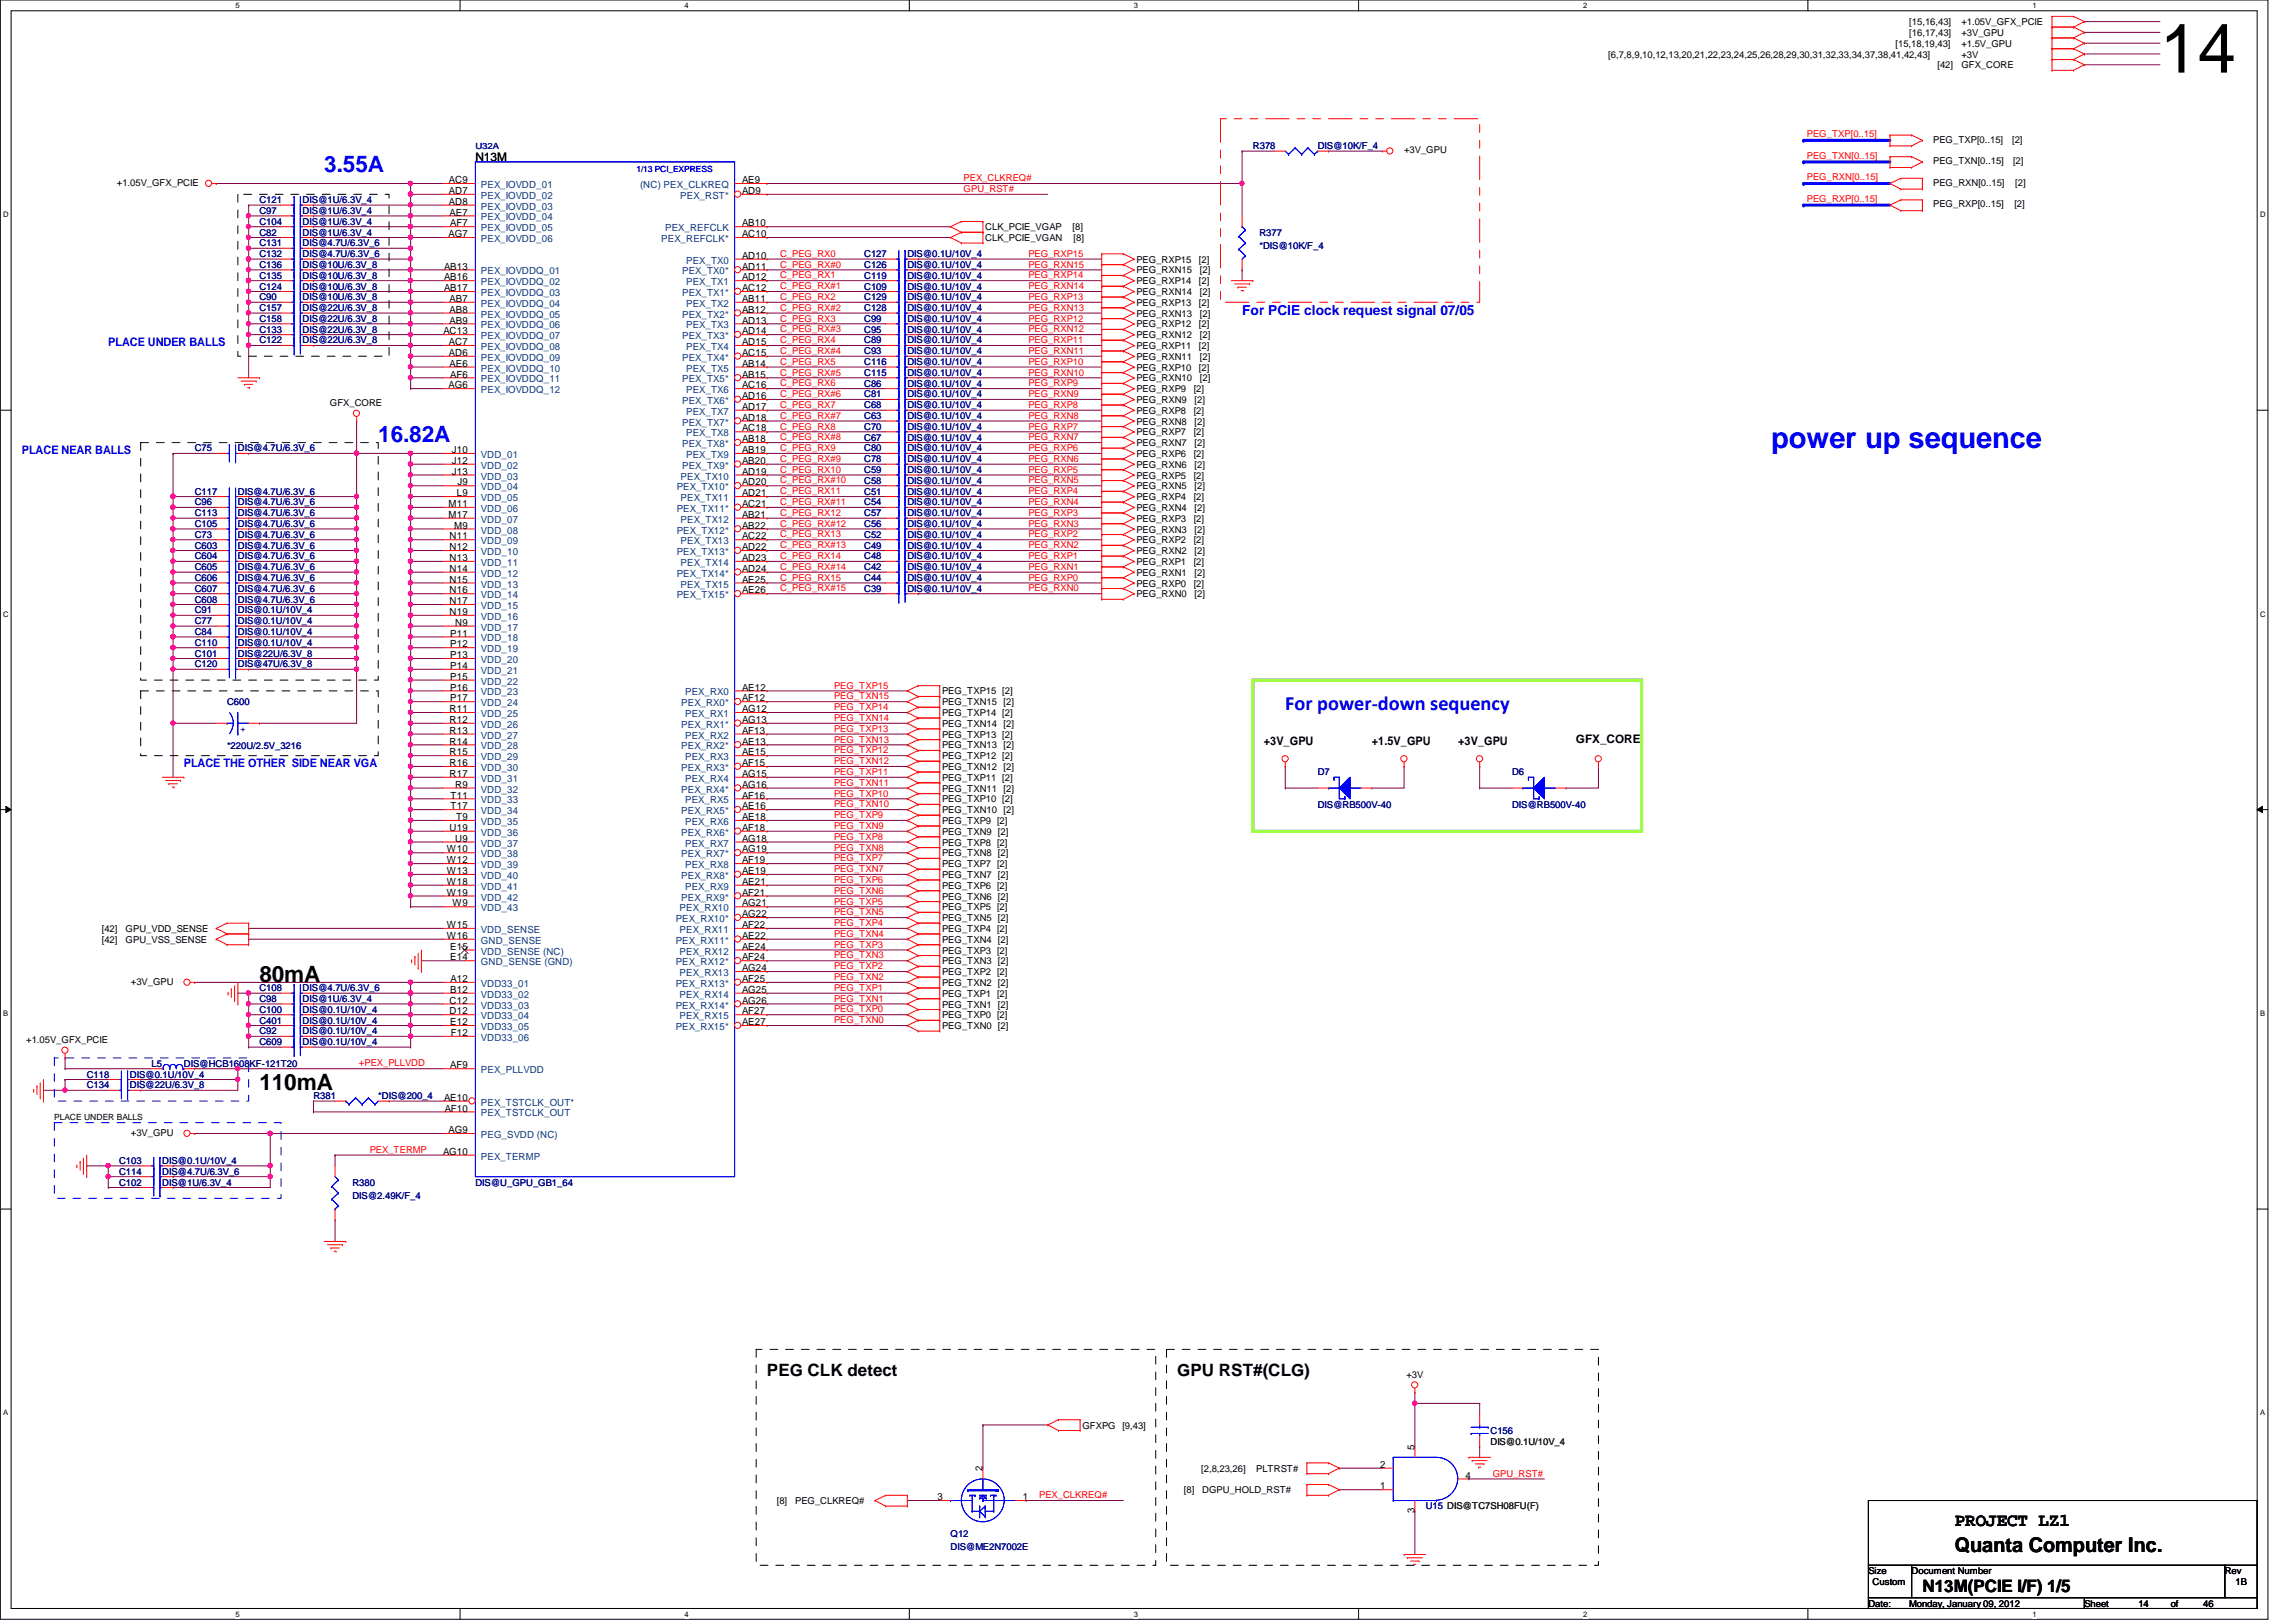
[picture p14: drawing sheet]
<svg xmlns="http://www.w3.org/2000/svg" width="297mm" height="210mm" viewBox="0 0 297 210" stroke-linecap="round" stroke-linejoin="round" font-family="sans-serif">
<defs><g id="words">
<text font-size="8.9" x="279.4" y="9.4">14</text>
<text font-size="3.8" fill="#00f" x="229.1" y="58">power up sequence</text>
<g font-size="2.9" fill="#00f">
<text x="41.9" y="22.3">3.55A</text>
<text x="48.9" y="57.2">16.82A</text>
</g>
<g font-size="2.9">
<text x="33.6" y="127">80mA</text>
<text x="33.6" y="141">110mA</text>
</g>
<text font-size="2.6" fill="#00f" x="166.3" y="91.9">For power-down sequency</text>
<text font-size="2.6" x="252.9" y="200.8">Quanta Computer Inc.</text>
<text font-size="2.4" x="252.9" y="197.5">PROJECT LZ1</text>
<g font-size="2.2">
<text x="99.2" y="178.1">PEG CLK detect</text>
<text x="152.3" y="178.1">GPU RST#(CLG)</text>
<text x="248.7" y="206">N13M(PCIE I/F) 1/5</text>
</g>
<text font-size="1.8" fill="#00f" x="160.7" y="40.8">For PCIE clock request signal 07/05</text>
<g font-size="1.5">
<text x="61.5" y="20.8">N13M</text>
<text x="163.5" y="96.4">+3V_GPU</text>
<text x="177.5" y="96.4">+1.5V_GPU</text>
<text x="188.6" y="96.4">+3V_GPU</text>
<text x="203.9" y="96.1">GFX_CORE</text>
</g>
<g font-size="1.5" fill="#00f">
<text x="14" y="44.7">PLACE UNDER BALLS</text>
<text x="2.8" y="58.7">PLACE NEAR BALLS</text>
<text x="23.8" y="99.2">PLACE THE OTHER SIDE NEAR VGA</text>
</g>
<g font-size="1.3">
<text x="58.1" y="23.7">AC9</text>
<text x="96" y="23.7">AE9</text>
<text x="58.1" y="26.5">AD8</text>
<text x="58.1" y="25.1">AD7</text>
<text x="58.2" y="27.9">AE7</text>
<text x="58.2" y="29.3">AF7</text>
<text x="96" y="29.3">AB10</text>
<text x="96" y="25.1">AD9</text>
<text x="57.4" y="34.9">AB13</text>
<text x="58" y="30.7">AG7</text>
<text x="96" y="34.9">AD11</text>
<text x="96" y="33.5">AD10</text>
<text x="96" y="30.7">AC10</text>
<text x="57.4" y="37.7">AB17</text>
<text x="57.4" y="36.3">AB16</text>
<text x="58.2" y="41.9">AB9</text>
<text x="58.2" y="40.5">AB8</text>
<text x="58.2" y="39.1">AB7</text>
<text x="96" y="41.9">AD13</text>
<text x="96" y="40.5">AB12</text>
<text x="96" y="39.1">AB11</text>
<text x="96" y="37.7">AC12</text>
<text x="96" y="36.3">AD12</text>
<text x="57.4" y="43.3">AC13</text>
<text x="58.1" y="46.1">AD6</text>
<text x="58.1" y="44.7">AC7</text>
<text x="58.2" y="47.5">AE6</text>
<text x="96" y="47.5">AB14</text>
<text x="96" y="46.1">AC15</text>
<text x="96" y="44.7">AD15</text>
<text x="96" y="43.3">AD14</text>
<text x="58" y="50.2">AG6</text>
<text x="58.2" y="48.9">AF6</text>
<text x="96" y="53">AD17</text>
<text x="96" y="51.6">AD16</text>
<text x="96" y="50.2">AC16</text>
<text x="96" y="48.9">AB15</text>
<text x="58.5" y="58.6">J10</text>
<text x="96" y="58.6">AB19</text>
<text x="96" y="57.2">AB18</text>
<text x="96" y="55.8">AC18</text>
<text x="96" y="54.4">AD18</text>
<text x="58" y="65.6">M11</text>
<text x="58.5" y="61.4">J13</text>
<text x="58.5" y="60">J12</text>
<text x="59.1" y="64.2">L9</text>
<text x="59.2" y="62.8">J9</text>
<text x="96" y="60">AB20</text>
<text x="96" y="65.6">AC21</text>
<text x="96" y="64.2">AD21</text>
<text x="96" y="62.8">AD20</text>
<text x="96" y="61.4">AD19</text>
<text x="58" y="67">M17</text>
<text x="58.2" y="71.2">N12</text>
<text x="58.2" y="69.8">N11</text>
<text x="58.8" y="68.4">M9</text>
<text x="96" y="71.2">AD22</text>
<text x="96" y="69.8">AC22</text>
<text x="96" y="68.4">AB22</text>
<text x="96" y="67">AB21</text>
<text x="58.2" y="76.8">N16</text>
<text x="58.2" y="75.4">N15</text>
<text x="58.2" y="74">N14</text>
<text x="58.2" y="72.6">N13</text>
<text x="96" y="76.8">AE26</text>
<text x="96" y="75.4">AE25</text>
<text x="96" y="74">AD24</text>
<text x="96" y="72.6">AD23</text>
<text x="58.2" y="79.6">N19</text>
<text x="58.2" y="78.2">N17</text>
<text x="58.2" y="83.8">P12</text>
<text x="58.2" y="82.4">P11</text>
<text x="58.9" y="81">N9</text>
<text x="58.2" y="89.4">P16</text>
<text x="58.2" y="88">P15</text>
<text x="58.2" y="86.6">P14</text>
<text x="58.2" y="85.2">P13</text>
<text x="96" y="89.4">AE12</text>
<text x="58.2" y="95">R13</text>
<text x="58.2" y="93.6">R12</text>
<text x="58.2" y="92.2">R11</text>
<text x="58.2" y="90.8">P17</text>
<text x="96" y="93.6">AG13</text>
<text x="96" y="90.8">AF12</text>
<text x="96" y="95">AF13</text>
<text x="96" y="92.2">AG12</text>
<text x="58.2" y="100.5">R17</text>
<text x="58.2" y="99.1">R16</text>
<text x="58.2" y="97.7">R15</text>
<text x="58.2" y="96.4">R14</text>
<text x="58.9" y="101.9">R9</text>
<text x="96" y="101.9">AG16</text>
<text x="96" y="99.1">AF15</text>
<text x="96" y="96.4">AE13</text>
<text x="96" y="100.5">AG15</text>
<text x="96" y="97.7">AE15</text>
<text x="58.2" y="107.5">U19</text>
<text x="58.3" y="104.7">T17</text>
<text x="58.3" y="103.3">T11</text>
<text x="59" y="106.1">T9</text>
<text x="96" y="107.5">AF18</text>
<text x="96" y="104.7">AE16</text>
<text x="96" y="106.1">AE18</text>
<text x="96" y="103.3">AF16</text>
<text x="57.8" y="113.1">W13</text>
<text x="57.8" y="111.7">W12</text>
<text x="57.8" y="110.3">W10</text>
<text x="58.9" y="108.9">U9</text>
<text x="96" y="113.1">AE19</text>
<text x="96" y="110.3">AG19</text>
<text x="96" y="111.7">AF19</text>
<text x="96" y="108.9">AG18</text>
<text x="57.8" y="115.9">W19</text>
<text x="57.8" y="114.5">W18</text>
<text x="58.5" y="117.3">W9</text>
<text x="96" y="115.9">AF21</text>
<text x="96" y="114.5">AE21</text>
<text x="96" y="118.7">AG22</text>
<text x="96" y="117.3">AG21</text>
<text x="57.8" y="121.5">W16</text>
<text x="57.8" y="120.1">W15</text>
<text x="58.2" y="124.3">E14</text>
<text x="58.2" y="122.9">E15</text>
<text x="96" y="125.7">AG24</text>
<text x="96" y="124.3">AF24</text>
<text x="96" y="122.9">AE24</text>
<text x="96" y="121.5">AE22</text>
<text x="96" y="120.1">AF22</text>
<text x="58.2" y="131.3">D12</text>
<text x="58.2" y="129.9">C12</text>
<text x="58.2" y="128.5">B12</text>
<text x="58.3" y="127.1">A12</text>
<text x="96" y="131.3">AF27</text>
<text x="96" y="129.9">AG26</text>
<text x="96" y="128.5">AG25</text>
<text x="96" y="127.1">AF25</text>
<text x="58.2" y="132.7">E12</text>
<text x="58.3" y="134.1">F12</text>
<text x="96" y="132.7">AE27</text>
<text x="57.4" y="142.5">AE10</text>
<text x="57.5" y="143.8">AF10</text>
<text x="58.2" y="138.3">AF9</text>
<text x="57.3" y="149.4">AG10</text>
<text x="58" y="146.6">AG9</text>
<text x="127.1" y="190.4" transform="rotate(-90 127.1 190.4)">2</text>
<text x="178.6" y="189.9">2</text>
<text x="183" y="187.6" transform="rotate(-90 183 187.6)">5</text>
<text x="189.6" y="191.3">4</text>
<text x="121.3" y="194.1">3</text>
<text x="132.3" y="194.1">1</text>
<text x="178.6" y="192.7">1</text>
<text x="183" y="195.8" transform="rotate(-90 183 195.8)">3</text>
</g>
<g font-size="1.3" fill="#004080">
<text x="62.2" y="29.9">PEX_IOVDD_05</text>
<text x="62.2" y="28.5">PEX_IOVDD_04</text>
<text x="62.2" y="27.1">PEX_IOVDD_03</text>
<text x="62.2" y="25.7">PEX_IOVDD_02</text>
<text x="62.2" y="24.3">PEX_IOVDD_01</text>
<text x="82.8" y="24.3">(NC) PEX_CLKREQ</text>
<text x="86.1" y="29.9">PEX_REFCLK</text>
<text x="88" y="25.7">PEX_RST*</text>
<text x="62.2" y="35.5">PEX_IOVDDQ_01</text>
<text x="62.2" y="31.3">PEX_IOVDD_06</text>
<text x="85.6" y="31.3">PEX_REFCLK*</text>
<text x="88.3" y="35.5">PEX_TX0*</text>
<text x="88.8" y="34.1">PEX_TX0</text>
<text x="62.2" y="41.1">PEX_IOVDDQ_05</text>
<text x="62.2" y="39.7">PEX_IOVDDQ_04</text>
<text x="62.2" y="38.3">PEX_IOVDDQ_03</text>
<text x="62.2" y="36.9">PEX_IOVDDQ_02</text>
<text x="88.3" y="41.1">PEX_TX2*</text>
<text x="88.3" y="38.3">PEX_TX1*</text>
<text x="88.8" y="39.7">PEX_TX2</text>
<text x="88.8" y="36.9">PEX_TX1</text>
<text x="62.2" y="46.7">PEX_IOVDDQ_09</text>
<text x="62.2" y="45.3">PEX_IOVDDQ_08</text>
<text x="62.2" y="43.9">PEX_IOVDDQ_07</text>
<text x="62.2" y="42.5">PEX_IOVDDQ_06</text>
<text x="88.3" y="46.7">PEX_TX4*</text>
<text x="88.3" y="43.9">PEX_TX3*</text>
<text x="88.8" y="45.3">PEX_TX4</text>
<text x="88.8" y="42.5">PEX_TX3</text>
<text x="62.2" y="50.9">PEX_IOVDDQ_12</text>
<text x="62.2" y="49.5">PEX_IOVDDQ_11</text>
<text x="62.2" y="48.1">PEX_IOVDDQ_10</text>
<text x="88.3" y="52.3">PEX_TX6*</text>
<text x="88.3" y="49.5">PEX_TX5*</text>
<text x="88.8" y="53.7">PEX_TX7</text>
<text x="88.8" y="50.9">PEX_TX6</text>
<text x="88.8" y="48.1">PEX_TX5</text>
<text x="62.2" y="59.3">VDD_01</text>
<text x="88.3" y="57.9">PEX_TX8*</text>
<text x="88.3" y="55.1">PEX_TX7*</text>
<text x="88.8" y="59.3">PEX_TX9</text>
<text x="88.8" y="56.5">PEX_TX8</text>
<text x="62.2" y="64.9">VDD_05</text>
<text x="62.2" y="63.5">VDD_04</text>
<text x="62.2" y="62.1">VDD_03</text>
<text x="62.2" y="60.7">VDD_02</text>
<text x="87.5" y="63.5">PEX_TX10*</text>
<text x="88.1" y="64.9">PEX_TX11</text>
<text x="88.1" y="62.1">PEX_TX10</text>
<text x="88.3" y="60.7">PEX_TX9*</text>
<text x="62.2" y="71.8">VDD_10</text>
<text x="62.2" y="70.4">VDD_09</text>
<text x="62.2" y="69">VDD_08</text>
<text x="62.2" y="67.6">VDD_07</text>
<text x="62.2" y="66.3">VDD_06</text>
<text x="87.5" y="71.8">PEX_TX13*</text>
<text x="87.5" y="69">PEX_TX12*</text>
<text x="87.5" y="66.3">PEX_TX11*</text>
<text x="88.1" y="70.4">PEX_TX13</text>
<text x="88.1" y="67.6">PEX_TX12</text>
<text x="62.2" y="77.4">VDD_14</text>
<text x="62.2" y="76">VDD_13</text>
<text x="62.2" y="74.6">VDD_12</text>
<text x="62.2" y="73.2">VDD_11</text>
<text x="87.5" y="77.4">PEX_TX15*</text>
<text x="87.5" y="74.6">PEX_TX14*</text>
<text x="88.1" y="76">PEX_TX15</text>
<text x="88.1" y="73.2">PEX_TX14</text>
<text x="62.2" y="83">VDD_18</text>
<text x="62.2" y="81.6">VDD_17</text>
<text x="62.2" y="80.2">VDD_16</text>
<text x="62.2" y="78.8">VDD_15</text>
<text x="62.2" y="88.6">VDD_22</text>
<text x="62.2" y="87.2">VDD_21</text>
<text x="62.2" y="85.8">VDD_20</text>
<text x="62.2" y="84.4">VDD_19</text>
<text x="62.2" y="95.6">VDD_27</text>
<text x="62.2" y="94.2">VDD_26</text>
<text x="62.2" y="92.8">VDD_25</text>
<text x="62.2" y="91.4">VDD_24</text>
<text x="62.2" y="90">VDD_23</text>
<text x="88.1" y="94.2">PEX_RX1*</text>
<text x="88.1" y="91.4">PEX_RX0*</text>
<text x="88.6" y="95.6">PEX_RX2</text>
<text x="88.6" y="92.8">PEX_RX1</text>
<text x="88.6" y="90">PEX_RX0</text>
<text x="62.2" y="101.2">VDD_31</text>
<text x="62.2" y="99.8">VDD_30</text>
<text x="62.2" y="98.4">VDD_29</text>
<text x="62.2" y="97">VDD_28</text>
<text x="88.1" y="99.8">PEX_RX3*</text>
<text x="88.1" y="97">PEX_RX2*</text>
<text x="88.6" y="101.2">PEX_RX4</text>
<text x="88.6" y="98.4">PEX_RX3</text>
<text x="62.2" y="106.8">VDD_35</text>
<text x="62.2" y="105.4">VDD_34</text>
<text x="62.2" y="104">VDD_33</text>
<text x="62.2" y="102.6">VDD_32</text>
<text x="88.1" y="105.4">PEX_RX5*</text>
<text x="88.1" y="102.6">PEX_RX4*</text>
<text x="88.6" y="106.8">PEX_RX6</text>
<text x="88.6" y="104">PEX_RX5</text>
<text x="62.2" y="113.7">VDD_40</text>
<text x="62.2" y="112.4">VDD_39</text>
<text x="62.2" y="111">VDD_38</text>
<text x="62.2" y="109.6">VDD_37</text>
<text x="62.2" y="108.2">VDD_36</text>
<text x="88.1" y="113.7">PEX_RX8*</text>
<text x="88.1" y="111">PEX_RX7*</text>
<text x="88.1" y="108.2">PEX_RX6*</text>
<text x="88.6" y="112.4">PEX_RX8</text>
<text x="88.6" y="109.6">PEX_RX7</text>
<text x="62.2" y="117.9">VDD_43</text>
<text x="62.2" y="116.5">VDD_42</text>
<text x="62.2" y="115.1">VDD_41</text>
<text x="87.4" y="119.3">PEX_RX10*</text>
<text x="87.9" y="117.9">PEX_RX10</text>
<text x="88.1" y="116.5">PEX_RX9*</text>
<text x="88.6" y="115.1">PEX_RX9</text>
<text x="62.2" y="122.1">GND_SENSE</text>
<text x="62.2" y="120.7">VDD_SENSE</text>
<text x="62.2" y="124.9">GND_SENSE (GND)</text>
<text x="62.2" y="123.5">VDD_SENSE (NC)</text>
<text x="87.4" y="124.9">PEX_RX12*</text>
<text x="87.4" y="122.1">PEX_RX11*</text>
<text x="87.9" y="123.5">PEX_RX12</text>
<text x="87.9" y="120.7">PEX_RX11</text>
<text x="62.2" y="131.9">VDD33_04</text>
<text x="62.2" y="130.5">VDD33_03</text>
<text x="62.2" y="129.1">VDD33_02</text>
<text x="62.2" y="127.7">VDD33_01</text>
<text x="87.4" y="130.5">PEX_RX14*</text>
<text x="87.4" y="127.7">PEX_RX13*</text>
<text x="87.9" y="131.9">PEX_RX15</text>
<text x="87.9" y="129.1">PEX_RX14</text>
<text x="87.9" y="126.3">PEX_RX13</text>
<text x="62.2" y="134.7">VDD33_06</text>
<text x="62.2" y="133.3">VDD33_05</text>
<text x="87.4" y="133.3">PEX_RX15*</text>
<text x="62.2" y="143.1">PEX_TSTCLK_OUT*</text>
<text x="62.2" y="138.9">PEX_PLLVDD</text>
<text x="62.2" y="147.3">PEG_SVDD (NC)</text>
<text x="62.2" y="144.5">PEX_TSTCLK_OUT</text>
<text x="62.2" y="150.1">PEX_TERMP</text>
</g>
<g font-size="1.2">
<text x="247" y="3.3">[15,16,43]</text>
<text x="247" y="4.7">[16,17,43]</text>
<text x="253.7" y="3.3">+1.05V_GFX_PCIE</text>
<text x="253.7" y="4.7">+3V_GPU</text>
<text x="208.1" y="7.5">[6,7,8,9,10,12,13,20,21,22,23,24,25,26,28,29,30,31,32,33,34,37,38,41,42,43]</text>
<text x="245.2" y="6.1">[15,18,19,43]</text>
<text x="250.7" y="8.8">[42]</text>
<text x="253.7" y="6.1">+1.5V_GPU</text>
<text x="253.7" y="7.5">+3V</text>
<text x="253.7" y="8.8">GFX_CORE</text>
<text x="181.6" y="19.9">+3V_GPU</text>
<text x="250.1" y="18.5">PEG_TXP[0..15]</text>
<text x="250.1" y="21.3">PEG_TXN[0..15]</text>
<text x="260.3" y="18.5">[2]</text>
<text x="260.4" y="21.3">[2]</text>
<text x="15.1" y="24">+1.05V_GFX_PCIE</text>
<text x="127.5" y="29.8">CLK_PCIE_VGAP</text>
<text x="138.8" y="29.8">[8]</text>
<text x="250.1" y="24">PEG_RXN[0..15]</text>
<text x="250.1" y="26.8">PEG_RXP[0..15]</text>
<text x="260.6" y="26.8">[2]</text>
<text x="260.7" y="24">[2]</text>
<text x="127.5" y="31.2">CLK_PCIE_VGAN</text>
<text x="138.9" y="31.2">[8]</text>
<text x="147" y="34">PEG_RXP15</text>
<text x="147" y="35.4">PEG_RXN15</text>
<text x="155.1" y="34">[2]</text>
<text x="155.2" y="35.4">[2]</text>
<text x="147" y="39.6">PEG_RXP13</text>
<text x="147" y="36.8">PEG_RXP14</text>
<text x="147" y="41">PEG_RXN13</text>
<text x="147" y="38.2">PEG_RXN14</text>
<text x="155.1" y="39.6">[2]</text>
<text x="155.1" y="36.8">[2]</text>
<text x="155.2" y="41">[2]</text>
<text x="155.2" y="38.2">[2]</text>
<text x="147" y="48">PEG_RXP10</text>
<text x="147" y="45.2">PEG_RXP11</text>
<text x="147" y="42.4">PEG_RXP12</text>
<text x="147" y="46.6">PEG_RXN11</text>
<text x="147" y="43.8">PEG_RXN12</text>
<text x="155.1" y="48">[2]</text>
<text x="155.1" y="45.2">[2]</text>
<text x="155.1" y="42.4">[2]</text>
<text x="155.2" y="46.6">[2]</text>
<text x="155.2" y="43.8">[2]</text>
<text x="42.7" y="52.5">GFX_CORE</text>
<text x="147" y="53.6">PEG_RXP8</text>
<text x="147" y="50.8">PEG_RXP9</text>
<text x="147" y="52.2">PEG_RXN9</text>
<text x="147" y="49.4">PEG_RXN10</text>
<text x="154.4" y="53.6">[2]</text>
<text x="154.4" y="50.8">[2]</text>
<text x="154.6" y="52.2">[2]</text>
<text x="155.2" y="49.4">[2]</text>
<text x="147" y="59.1">PEG_RXP6</text>
<text x="147" y="56.3">PEG_RXP7</text>
<text x="147" y="57.7">PEG_RXN7</text>
<text x="147" y="54.9">PEG_RXN8</text>
<text x="154.4" y="59.1">[2]</text>
<text x="154.4" y="56.3">[2]</text>
<text x="154.6" y="57.7">[2]</text>
<text x="154.6" y="54.9">[2]</text>
<text x="147" y="64.7">PEG_RXP4</text>
<text x="147" y="61.9">PEG_RXP5</text>
<text x="147" y="63.3">PEG_RXN5</text>
<text x="147" y="60.5">PEG_RXN6</text>
<text x="154.4" y="64.7">[2]</text>
<text x="154.4" y="61.9">[2]</text>
<text x="154.6" y="63.3">[2]</text>
<text x="154.6" y="60.5">[2]</text>
<text x="147" y="70.3">PEG_RXP2</text>
<text x="147" y="67.5">PEG_RXP3</text>
<text x="147" y="71.7">PEG_RXN2</text>
<text x="147" y="68.9">PEG_RXN3</text>
<text x="147" y="66.1">PEG_RXN4</text>
<text x="154.4" y="70.3">[2]</text>
<text x="154.4" y="67.5">[2]</text>
<text x="154.6" y="71.7">[2]</text>
<text x="154.6" y="68.9">[2]</text>
<text x="154.6" y="66.1">[2]</text>
<text x="147" y="75.9">PEG_RXP0</text>
<text x="147" y="73.1">PEG_RXP1</text>
<text x="147" y="77.3">PEG_RXN0</text>
<text x="147" y="74.5">PEG_RXN1</text>
<text x="154.4" y="75.9">[2]</text>
<text x="154.4" y="73.1">[2]</text>
<text x="154.6" y="77.3">[2]</text>
<text x="154.6" y="74.5">[2]</text>
<text x="121.9" y="89.9">PEG_TXP15 [2]</text>
<text x="121.9" y="95.5">PEG_TXP13 [2]</text>
<text x="121.9" y="92.7">PEG_TXP14 [2]</text>
<text x="121.9" y="94.1">PEG_TXN14 [2]</text>
<text x="121.9" y="91.3">PEG_TXN15 [2]</text>
<text x="121.9" y="101">PEG_TXP11 [2]</text>
<text x="121.9" y="98.3">PEG_TXP12 [2]</text>
<text x="121.9" y="99.7">PEG_TXN12 [2]</text>
<text x="121.9" y="96.9">PEG_TXN13 [2]</text>
<text x="121.9" y="103.8">PEG_TXP10 [2]</text>
<text x="121.9" y="102.4">PEG_TXN11 [2]</text>
<text x="121.9" y="106.6">PEG_TXP9 [2]</text>
<text x="121.9" y="105.2">PEG_TXN10 [2]</text>
<text x="121.9" y="113.6">PEG_TXN7 [2]</text>
<text x="121.9" y="110.8">PEG_TXN8 [2]</text>
<text x="121.9" y="108">PEG_TXN9 [2]</text>
<text x="121.9" y="112.2">PEG_TXP7 [2]</text>
<text x="121.9" y="109.4">PEG_TXP8 [2]</text>
<text x="121.9" y="119.2">PEG_TXN5 [2]</text>
<text x="121.9" y="116.4">PEG_TXN6 [2]</text>
<text x="121.9" y="117.8">PEG_TXP5 [2]</text>
<text x="121.9" y="115">PEG_TXP6 [2]</text>
<text x="13.2" y="120.6">[42]</text>
<text x="13.2" y="122">[42]</text>
<text x="16.3" y="120.6">GPU_VDD_SENSE</text>
<text x="16.3" y="122">GPU_VSS_SENSE</text>
<text x="121.9" y="122">PEG_TXN4 [2]</text>
<text x="121.9" y="123.4">PEG_TXP3 [2]</text>
<text x="121.9" y="120.6">PEG_TXP4 [2]</text>
<text x="121.9" y="124.8">PEG_TXN3 [2]</text>
<text x="16.9" y="127.4">+3V_GPU</text>
<text x="121.9" y="130.4">PEG_TXN1 [2]</text>
<text x="121.9" y="127.6">PEG_TXN2 [2]</text>
<text x="121.9" y="131.8">PEG_TXP0 [2]</text>
<text x="121.9" y="129">PEG_TXP1 [2]</text>
<text x="121.9" y="126.2">PEG_TXP2 [2]</text>
<text x="3.4" y="135">+1.05V_GFX_PCIE</text>
<text x="121.9" y="133.2">PEG_TXN0 [2]</text>
<text x="16.9" y="147">+3V_GPU</text>
<text x="181.9" y="178.3">+3V</text>
<text x="140" y="184.9">GFXPG</text>
<text x="145.2" y="184.9">[9,43]</text>
<text x="155.4" y="190.5">[2,8,23,26]</text>
<text x="162.5" y="190.5">PLTRST#</text>
<text x="100.5" y="194.6">[8]</text>
<text x="102.9" y="194.6">PEG_CLKREQ#</text>
<text x="153.2" y="193.3">[8]</text>
<text x="155.5" y="193.3">DGPU_HOLD_RST#</text>
<text x="241.7" y="203.7">Size</text>
<text x="247.3" y="203.7">Document Number</text>
<text x="287.8" y="203.7">Rev</text>
<text x="241.7" y="207.9">Date:</text>
<text x="242.3" y="205.1">Custom</text>
<text x="247" y="207.9">Monday, January 09, 2012</text>
<text x="269.7" y="207.9">Sheet</text>
<text x="276.6" y="207.9">14</text>
<text x="280.8" y="207.9">of</text>
<text x="285" y="207.9">46</text>
<text x="289.2" y="205.1">1B</text>
</g>
<g font-size="1.2" fill="#f00">
<text x="233.8" y="17.7">PEG_TXP[0..15]</text>
<text x="124.7" y="23.5">PEX_CLKREQ#</text>
<text x="233.8" y="23.3">PEG_RXN[0..15]</text>
<text x="233.8" y="20.5">PEG_TXN[0..15]</text>
<text x="124.7" y="24.8">GPU_RST#</text>
<text x="233.8" y="26.1">PEG_RXP[0..15]</text>
<text x="100.9" y="33.2">C_PEG_RX0</text>
<text x="100.9" y="34.6">C_PEG_RX#0</text>
<text x="133.1" y="33.2">PEG_RXP15</text>
<text x="133.1" y="34.6">PEG_RXN15</text>
<text x="100.9" y="36">C_PEG_RX1</text>
<text x="100.9" y="37.4">C_PEG_RX#1</text>
<text x="100.9" y="38.8">C_PEG_RX2</text>
<text x="100.9" y="40.2">C_PEG_RX#2</text>
<text x="100.9" y="41.6">C_PEG_RX3</text>
<text x="133.1" y="40.2">PEG_RXN13</text>
<text x="133.1" y="37.4">PEG_RXN14</text>
<text x="133.1" y="41.6">PEG_RXP12</text>
<text x="133.1" y="38.8">PEG_RXP13</text>
<text x="133.1" y="36">PEG_RXP14</text>
<text x="100.9" y="43">C_PEG_RX#3</text>
<text x="100.9" y="44.4">C_PEG_RX4</text>
<text x="100.9" y="45.8">C_PEG_RX#4</text>
<text x="100.9" y="47.2">C_PEG_RX5</text>
<text x="133.1" y="43">PEG_RXN12</text>
<text x="133.1" y="47.2">PEG_RXP10</text>
<text x="133.1" y="44.4">PEG_RXP11</text>
<text x="133.1" y="45.8">PEG_RXN11</text>
<text x="100.9" y="48.6">C_PEG_RX#5</text>
<text x="100.9" y="50">C_PEG_RX6</text>
<text x="100.9" y="51.4">C_PEG_RX#6</text>
<text x="100.9" y="52.8">C_PEG_RX7</text>
<text x="133.1" y="52.8">PEG_RXP8</text>
<text x="133.1" y="50">PEG_RXP9</text>
<text x="133.1" y="51.4">PEG_RXN9</text>
<text x="133.1" y="48.6">PEG_RXN10</text>
<text x="100.9" y="54.2">C_PEG_RX#7</text>
<text x="100.9" y="55.6">C_PEG_RX8</text>
<text x="100.9" y="57">C_PEG_RX#8</text>
<text x="100.9" y="58.4">C_PEG_RX9</text>
<text x="100.9" y="59.8">C_PEG_RX#9</text>
<text x="133.1" y="58.4">PEG_RXP6</text>
<text x="133.1" y="55.6">PEG_RXP7</text>
<text x="133.1" y="59.8">PEG_RXN6</text>
<text x="133.1" y="57">PEG_RXN7</text>
<text x="133.1" y="54.2">PEG_RXN8</text>
<text x="100.9" y="61.2">C_PEG_RX10</text>
<text x="100.9" y="62.6">C_PEG_RX#10</text>
<text x="100.9" y="64">C_PEG_RX11</text>
<text x="100.9" y="65.4">C_PEG_RX#11</text>
<text x="133.1" y="64">PEG_RXP4</text>
<text x="133.1" y="61.2">PEG_RXP5</text>
<text x="133.1" y="65.4">PEG_RXN4</text>
<text x="133.1" y="62.6">PEG_RXN5</text>
<text x="100.9" y="66.8">C_PEG_RX12</text>
<text x="100.9" y="68.2">C_PEG_RX#12</text>
<text x="100.9" y="69.6">C_PEG_RX13</text>
<text x="100.9" y="71">C_PEG_RX#13</text>
<text x="133.1" y="69.6">PEG_RXP2</text>
<text x="133.1" y="66.8">PEG_RXP3</text>
<text x="133.1" y="71">PEG_RXN2</text>
<text x="133.1" y="68.2">PEG_RXN3</text>
<text x="100.9" y="72.3">C_PEG_RX14</text>
<text x="100.9" y="73.7">C_PEG_RX#14</text>
<text x="100.9" y="75.1">C_PEG_RX15</text>
<text x="100.9" y="76.5">C_PEG_RX#15</text>
<text x="133.1" y="73.7">PEG_RXN1</text>
<text x="133.1" y="72.3">PEG_RXP1</text>
<text x="133.1" y="75.1">PEG_RXP0</text>
<text x="133.1" y="76.5">PEG_RXN0</text>
<text x="107.9" y="89.1">PEG_TXP15</text>
<text x="107.9" y="91.9">PEG_TXP14</text>
<text x="107.9" y="94.7">PEG_TXP13</text>
<text x="107.9" y="93.3">PEG_TXN14</text>
<text x="107.9" y="90.5">PEG_TXN15</text>
<text x="107.9" y="100.3">PEG_TXP11</text>
<text x="107.9" y="97.5">PEG_TXP12</text>
<text x="107.9" y="101.7">PEG_TXN11</text>
<text x="107.9" y="98.9">PEG_TXN12</text>
<text x="107.9" y="96.1">PEG_TXN13</text>
<text x="107.9" y="105.9">PEG_TXP9</text>
<text x="107.9" y="103.1">PEG_TXP10</text>
<text x="107.9" y="107.3">PEG_TXN9</text>
<text x="107.9" y="104.5">PEG_TXN10</text>
<text x="107.9" y="110.1">PEG_TXN8</text>
<text x="107.9" y="111.5">PEG_TXP7</text>
<text x="107.9" y="112.9">PEG_TXN7</text>
<text x="107.9" y="108.7">PEG_TXP8</text>
<text x="107.9" y="119.8">PEG_TXP4</text>
<text x="107.9" y="115.7">PEG_TXN6</text>
<text x="107.9" y="117.1">PEG_TXP5</text>
<text x="107.9" y="118.4">PEG_TXN5</text>
<text x="107.9" y="114.3">PEG_TXP6</text>
<text x="107.9" y="122.6">PEG_TXP3</text>
<text x="107.9" y="124">PEG_TXN3</text>
<text x="107.9" y="121.2">PEG_TXN4</text>
<text x="107.9" y="125.4">PEG_TXP2</text>
<text x="107.9" y="128.2">PEG_TXP1</text>
<text x="107.9" y="129.6">PEG_TXN1</text>
<text x="107.9" y="131">PEG_TXP0</text>
<text x="107.9" y="126.8">PEG_TXN2</text>
<text x="107.9" y="132.4">PEG_TXN0</text>
<text x="46.4" y="138">+PEX_PLLVDD</text>
<text x="47.8" y="149.2">PEX_TERMP</text>
<text x="193.1" y="191.1">GPU_RST#</text>
<text x="134.4" y="193.9">PEX_CLKREQ#</text>
</g>
<g font-size="1.2" fill="#000080">
<text x="162.1" y="19.3">R378</text>
<text x="170.5" y="19.3">DIS@10K/F_4</text>
<text x="33.6" y="27.7">C97</text>
<text x="33.6" y="26.3">C121</text>
<text x="33.6" y="29.1">C104</text>
<text x="39.2" y="27.7">DIS@1U/6.3V_4</text>
<text x="39.2" y="26.3">DIS@1U/6.3V_4</text>
<text x="39.2" y="29.1">DIS@1U/6.3V_4</text>
<text x="33.6" y="33.3">C132</text>
<text x="33.6" y="31.9">C131</text>
<text x="33.6" y="34.7">C136</text>
<text x="33.6" y="30.5">C82</text>
<text x="39.2" y="33.3">DIS@4.7U/6.3V_6</text>
<text x="39.2" y="31.9">DIS@4.7U/6.3V_6</text>
<text x="39.2" y="34.7">DIS@10U/6.3V_8</text>
<text x="39.2" y="30.5">DIS@1U/6.3V_4</text>
<text x="111.8" y="34.7">C126</text>
<text x="111.8" y="33.3">C127</text>
<text x="117.4" y="34.7">DIS@0.1U/10V_4</text>
<text x="117.4" y="33.3">DIS@0.1U/10V_4</text>
<text x="162.9" y="30.5">R377</text>
<text x="162.9" y="32.2">*DIS@10K/F_4</text>
<text x="33.6" y="37.5">C124</text>
<text x="33.6" y="40.3">C157</text>
<text x="33.6" y="36.1">C135</text>
<text x="33.6" y="38.9">C90</text>
<text x="33.6" y="41.7">C158</text>
<text x="39.2" y="37.5">DIS@10U/6.3V_8</text>
<text x="39.2" y="40.3">DIS@22U/6.3V_8</text>
<text x="39.2" y="36.1">DIS@10U/6.3V_8</text>
<text x="39.2" y="38.9">DIS@10U/6.3V_8</text>
<text x="39.2" y="41.7">DIS@22U/6.3V_8</text>
<text x="111.8" y="38.9">C129</text>
<text x="111.8" y="40.3">C128</text>
<text x="111.8" y="37.5">C109</text>
<text x="111.8" y="41.7">C99</text>
<text x="111.8" y="36.1">C119</text>
<text x="117.4" y="41.7">DIS@0.1U/10V_4</text>
<text x="117.4" y="38.9">DIS@0.1U/10V_4</text>
<text x="117.4" y="40.3">DIS@0.1U/10V_4</text>
<text x="117.4" y="37.5">DIS@0.1U/10V_4</text>
<text x="117.4" y="36.1">DIS@0.1U/10V_4</text>
<text x="33.6" y="44.4">C122</text>
<text x="33.6" y="43.1">C133</text>
<text x="39.2" y="44.4">DIS@22U/6.3V_8</text>
<text x="39.2" y="43.1">DIS@22U/6.3V_8</text>
<text x="111.8" y="47.2">C116</text>
<text x="111.8" y="43.1">C95</text>
<text x="111.8" y="45.8">C93</text>
<text x="111.8" y="44.4">C89</text>
<text x="117.4" y="43.1">DIS@0.1U/10V_4</text>
<text x="117.4" y="45.8">DIS@0.1U/10V_4</text>
<text x="117.4" y="44.4">DIS@0.1U/10V_4</text>
<text x="117.4" y="47.2">DIS@0.1U/10V_4</text>
<text x="111.8" y="52.8">C68</text>
<text x="111.8" y="51.4">C81</text>
<text x="111.8" y="50">C86</text>
<text x="111.8" y="48.6">C115</text>
<text x="117.4" y="52.8">DIS@0.1U/10V_4</text>
<text x="117.4" y="51.4">DIS@0.1U/10V_4</text>
<text x="117.4" y="50">DIS@0.1U/10V_4</text>
<text x="117.4" y="48.6">DIS@0.1U/10V_4</text>
<text x="25.2" y="58.4">C75</text>
<text x="30.8" y="58.4">DIS@4.7U/6.3V_6</text>
<text x="111.8" y="59.8">C78</text>
<text x="111.8" y="55.6">C70</text>
<text x="111.8" y="54.2">C63</text>
<text x="111.8" y="58.4">C80</text>
<text x="111.8" y="57">C67</text>
<text x="117.4" y="59.8">DIS@0.1U/10V_4</text>
<text x="117.4" y="55.6">DIS@0.1U/10V_4</text>
<text x="117.4" y="54.2">DIS@0.1U/10V_4</text>
<text x="117.4" y="58.4">DIS@0.1U/10V_4</text>
<text x="117.4" y="57">DIS@0.1U/10V_4</text>
<text x="25.2" y="65.4">C96</text>
<text x="25.2" y="64">C117</text>
<text x="30.8" y="65.4">DIS@4.7U/6.3V_6</text>
<text x="30.8" y="64">DIS@4.7U/6.3V_6</text>
<text x="111.8" y="64">C51</text>
<text x="111.8" y="65.4">C54</text>
<text x="111.8" y="61.2">C59</text>
<text x="111.8" y="62.6">C58</text>
<text x="117.4" y="64">DIS@0.1U/10V_4</text>
<text x="117.4" y="65.4">DIS@0.1U/10V_4</text>
<text x="117.4" y="61.2">DIS@0.1U/10V_4</text>
<text x="117.4" y="62.6">DIS@0.1U/10V_4</text>
<text x="25.2" y="66.8">C113</text>
<text x="25.2" y="71">C603</text>
<text x="25.2" y="69.6">C73</text>
<text x="25.2" y="68.2">C105</text>
<text x="30.8" y="66.8">DIS@4.7U/6.3V_6</text>
<text x="30.8" y="71">DIS@4.7U/6.3V_6</text>
<text x="30.8" y="69.6">DIS@4.7U/6.3V_6</text>
<text x="30.8" y="68.2">DIS@4.7U/6.3V_6</text>
<text x="111.8" y="68.2">C56</text>
<text x="111.8" y="66.8">C57</text>
<text x="111.8" y="71">C49</text>
<text x="111.8" y="69.6">C52</text>
<text x="117.4" y="68.2">DIS@0.1U/10V_4</text>
<text x="117.4" y="66.8">DIS@0.1U/10V_4</text>
<text x="117.4" y="71">DIS@0.1U/10V_4</text>
<text x="117.4" y="69.6">DIS@0.1U/10V_4</text>
<text x="25.2" y="76.6">C607</text>
<text x="25.2" y="72.4">C604</text>
<text x="25.2" y="75.2">C606</text>
<text x="25.2" y="78">C608</text>
<text x="25.2" y="73.8">C605</text>
<text x="30.8" y="76.6">DIS@4.7U/6.3V_6</text>
<text x="30.8" y="72.4">DIS@4.7U/6.3V_6</text>
<text x="30.8" y="75.2">DIS@4.7U/6.3V_6</text>
<text x="30.8" y="78">DIS@4.7U/6.3V_6</text>
<text x="30.8" y="73.8">DIS@4.7U/6.3V_6</text>
<text x="111.8" y="72.4">C48</text>
<text x="111.8" y="76.6">C39</text>
<text x="111.8" y="73.8">C42</text>
<text x="111.8" y="75.2">C44</text>
<text x="117.4" y="72.4">DIS@0.1U/10V_4</text>
<text x="117.4" y="76.6">DIS@0.1U/10V_4</text>
<text x="117.4" y="73.8">DIS@0.1U/10V_4</text>
<text x="117.4" y="75.2">DIS@0.1U/10V_4</text>
<text x="25.2" y="79.4">C91</text>
<text x="25.2" y="83.6">C110</text>
<text x="25.2" y="80.8">C77</text>
<text x="25.2" y="82.2">C84</text>
<text x="30.8" y="79.4">DIS@0.1U/10V_4</text>
<text x="30.8" y="83.6">DIS@0.1U/10V_4</text>
<text x="30.8" y="80.8">DIS@0.1U/10V_4</text>
<text x="30.8" y="82.2">DIS@0.1U/10V_4</text>
<text x="25.2" y="86.4">C120</text>
<text x="25.2" y="85">C101</text>
<text x="30.8" y="86.4">DIS@47U/6.3V_8</text>
<text x="30.8" y="85">DIS@22U/6.3V_8</text>
<text x="29.4" y="91.3">C600</text>
<text x="29.4" y="97">*220U/2.5V_3216</text>
<text x="170.5" y="100.3">D7</text>
<text x="195.6" y="100.3">D6</text>
<text x="170.5" y="104.5">DIS@RB500V-40</text>
<text x="195.6" y="104.5">DIS@RB500V-40</text>
<text x="33.6" y="128.3">C108</text>
<text x="33.6" y="131.1">C100</text>
<text x="33.6" y="129.7">C98</text>
<text x="39.2" y="128.3">DIS@4.7U/6.3V_6</text>
<text x="39.2" y="131.1">DIS@0.1U/10V_4</text>
<text x="39.2" y="129.7">DIS@1U/6.3V_4</text>
<text x="33.6" y="135.3">C609</text>
<text x="33.6" y="132.5">C401</text>
<text x="33.6" y="133.9">C92</text>
<text x="39.2" y="135.3">DIS@0.1U/10V_4</text>
<text x="39.2" y="132.5">DIS@0.1U/10V_4</text>
<text x="39.2" y="133.9">DIS@0.1U/10V_4</text>
<text x="11.2" y="140.8">C134</text>
<text x="11.2" y="139.4">C118</text>
<text x="16.8" y="140.8">DIS@22U/6.3V_8</text>
<text x="16.8" y="139.4">DIS@0.1U/10V_4</text>
<text x="19.6" y="138">L5</text>
<text x="23.8" y="138">DIS@HCB1608KF-121T20</text>
<text x="40.6" y="142.2">R381</text>
<text x="48.9" y="142.2">*DIS@200_4</text>
<text x="15.4" y="153.4">C102</text>
<text x="15.4" y="150.6">C103</text>
<text x="15.4" y="152">C114</text>
<text x="21" y="153.4">DIS@1U/6.3V_4</text>
<text x="21" y="150.6">DIS@0.1U/10V_4</text>
<text x="21" y="152">DIS@4.7U/6.3V_6</text>
<text x="45.6" y="153.4">R380</text>
<text x="45.6" y="155.1">DIS@2.49K/F_4</text>
<text x="61.5" y="153.4">DIS@U_GPU_GB1_64</text>
<text x="192.8" y="185.5">C156</text>
<text x="184.4" y="195.3">U15 DIS@TC7SH08FU(F)</text>
<text x="123" y="199">Q12</text>
<text x="123" y="200.6">DIS@ME2N7002E</text>
</g>
<text font-size="1.2" fill="#00f" x="31.1" y="94" transform="rotate(90 31.1 94)">+</text>
<text font-size="1.2" fill="#004000" x="192.8" y="186.9">DIS@0.1U/10V_4</text>
<text font-size="1.1" fill="#000080" x="61.5" y="19.2">U32A</text>
<text font-size="1.1" fill="#00f" x="82.3" y="22.3">1/13 PCI_EXPRESS</text>
<text font-size="1.1" x="7" y="144.9">PLACE UNDER BALLS</text>
<g font-size="1">
<text x="30.5" y="1.1">5</text>
<text x="88.6" y="1.1">4</text>
<text x="146.7" y="1.1">3</text>
<text x="204.8" y="1.1">2</text>
<text x="262.9" y="1.1">1</text>
<text x=".4" y="28.1">D</text>
<text x="292.4" y="28.1">D</text>
<text x=".4" y="79.8">C</text>
<text x="292.4" y="79.8">C</text>
<text x=".4" y="131.5">B</text>
<text x="292.4" y="131.5">B</text>
<text x=".4" y="183.2">A</text>
<text x="292.4" y="183.2">A</text>
<text x="30.5" y="209.2">5</text>
<text x="88.6" y="209.2">4</text>
<text x="146.7" y="209.2">3</text>
<text x="204.8" y="209.2">2</text>
<text x="262.9" y="209.2">1</text>
</g>
</g></defs>
<path d="M0 0h293.4v209.5h-293.4zM1.4 1.4h290.6v206.8h-290.6z" fill="none" stroke="#000" stroke-width=".13"/>
<g fill="#fff">
<path d="M30.5 .2h.5v1.1h-.5z"/>
<path d="M30.5 208.3h.5v1.1h-.5z"/>
</g>
<path d="M59.5 0v1.4M59.5 208.2v1.3" fill="none" stroke="#000" stroke-width=".13"/>
<g fill="#fff">
<path d="M88.6 .2h.5v1.1h-.5z"/>
<path d="M88.6 208.3h.5v1.1h-.5z"/>
</g>
<path d="M117.6 0v1.4M117.6 208.2v1.3" fill="none" stroke="#000" stroke-width=".13"/>
<g fill="#fff">
<path d="M146.7 .2h.5v1.1h-.5z"/>
<path d="M146.7 208.3h.5v1.1h-.5z"/>
</g>
<path d="M175.8 0v1.4M175.8 208.2v1.3" fill="none" stroke="#000" stroke-width=".13"/>
<g fill="#fff">
<path d="M204.8 .2h.6v1.1h-.6z"/>
<path d="M204.8 208.3h.6v1.1h-.6z"/>
</g>
<path d="M233.9 0v1.4M233.9 208.2v1.3" fill="none" stroke="#000" stroke-width=".13"/>
<g fill="#fff">
<path d="M262.9 .2h.6v1.1h-.6z"/>
<path d="M262.9 208.3h.6v1.1h-.6z"/>
<path d="M.4 27.2h.7v1.1h-.7z"/>
<path d="M292.4 27.2h.7v1.1h-.7z"/>
<path d="M.4 78.9h.7v1.1h-.7z"/>
<path d="M292.4 78.9h.7v1.1h-.7z"/>
</g>
<path d="M0 53.1h1.4M292 53.1h1.4" fill="none" stroke="#000" stroke-width=".13"/>
<g fill="#fff">
<path d="M.4 130.6h.7v1.1h-.7z"/>
<path d="M292.4 130.6h.6v1.1h-.6z"/>
</g>
<path d="M0 104.8h1.4M.8 104.4l.6 .4-.6 .4zM292 104.8l.7-.4v.8zM292 104.8h1.4" fill="none" stroke="#000" stroke-width=".13"/>
<path d="M.8 104.4l.6 .4-.6 .4zM292 104.8l.7-.4v.8z" fill="#000"/>
<g fill="#fff">
<path d="M.4 182.3h.7v1.1h-.7z"/>
<path d="M292.4 182.3h.6v1.1h-.6z"/>
</g>
<path d="M0 156.5h1.4M292 156.5h1.4" fill="none" stroke="#000" stroke-width=".13"/>
<path d="M53.1 34.9h.1M53.1 34.9h4.2" fill="none" stroke="#800040" stroke-width=".13"/>
<circle cx="53.1" cy="34.9" r=".29" fill="#f0f"/>
<circle cx="53.1" cy="34.9" r=".29" fill="none" stroke="#f0f" stroke-width=".13"/>
<path d="M53.1 36.3h.1M53.1 36.3h4.2M53.1 36.3v1.4" fill="none" stroke="#800040" stroke-width=".13"/>
<circle cx="53.1" cy="37.7" r=".29" fill="#f0f"/>
<circle cx="53.1" cy="37.7" r=".29" fill="none" stroke="#f0f" stroke-width=".13"/>
<circle cx="53.1" cy="36.3" r=".29" fill="#f0f"/>
<circle cx="53.1" cy="36.3" r=".29" fill="none" stroke="#f0f" stroke-width=".13"/>
<path d="M53.1 37.7h.1M53.1 36.3h.1M53.1 37.7h4.2M53.1 34.9v1.4" fill="none" stroke="#800040" stroke-width=".13"/>
<circle cx="53.1" cy="34.9" r=".29" fill="#f0f"/>
<circle cx="53.1" cy="34.9" r=".29" fill="none" stroke="#f0f" stroke-width=".13"/>
<circle cx="53.1" cy="36.3" r=".29" fill="#f0f"/>
<circle cx="53.1" cy="36.3" r=".29" fill="none" stroke="#f0f" stroke-width=".13"/>
<path d="M53.1 39.1h.1M53.1 39.1h4.2" fill="none" stroke="#800040" stroke-width=".13"/>
<circle cx="53.1" cy="39.1" r=".29" fill="#f0f"/>
<circle cx="53.1" cy="39.1" r=".29" fill="none" stroke="#f0f" stroke-width=".13"/>
<path d="M53.1 40.5h.1M53.1 41.9h.1M53.1 40.5h4.2M53.1 41.9h4.2" fill="none" stroke="#800040" stroke-width=".13"/>
<circle cx="53.1" cy="41.9" r=".29" fill="#f0f"/>
<circle cx="53.1" cy="41.9" r=".29" fill="none" stroke="#f0f" stroke-width=".13"/>
<path d="M53.1 44.7h.1M53.1 44.7h4.2" fill="none" stroke="#800040" stroke-width=".13"/>
<circle cx="53.1" cy="44.7" r=".29" fill="#f0f"/>
<circle cx="53.1" cy="44.7" r=".29" fill="none" stroke="#f0f" stroke-width=".13"/>
<path d="M53.1 46.1h.1M53.1 46.1h4.2" fill="none" stroke="#800040" stroke-width=".13"/>
<circle cx="53.1" cy="46.1" r=".29" fill="#f0f"/>
<circle cx="53.1" cy="46.1" r=".29" fill="none" stroke="#f0f" stroke-width=".13"/>
<path d="M53.1 47.5h.1M53.1 47.5h4.2" fill="none" stroke="#800040" stroke-width=".13"/>
<circle cx="53.1" cy="47.5" r=".29" fill="#f0f"/>
<circle cx="53.1" cy="47.5" r=".29" fill="none" stroke="#f0f" stroke-width=".13"/>
<path d="M53.1 47.5h.1M53.1 48.9h.1M53.1 47.5v2.8M53.1 48.9h4.2" fill="none" stroke="#800040" stroke-width=".13"/>
<circle cx="53.1" cy="48.9" r=".29" fill="#f0f"/>
<circle cx="53.1" cy="48.9" r=".29" fill="none" stroke="#f0f" stroke-width=".13"/>
<path d="M53.1 50.3h.1M53.1 43.3h.1M53.1 50.3h4.2M53.1 43.3h4.2" fill="none" stroke="#800040" stroke-width=".13"/>
<circle cx="53.1" cy="43.3" r=".29" fill="#f0f"/>
<circle cx="53.1" cy="43.3" r=".29" fill="none" stroke="#f0f" stroke-width=".13"/>
<path d="M53.1 39.1h.1M53.1 39.1v1.4M53.1 129.9h.1M53.1 128.5h.1M53.1 128.5v1.4M53.1 129.9h4.2" fill="none" stroke="#800040" stroke-width=".13"/>
<circle cx="53.1" cy="128.5" r=".29" fill="#f0f"/>
<circle cx="53.1" cy="128.5" r=".29" fill="none" stroke="#f0f" stroke-width=".13"/>
<path d="M53.1 128.5h.1M53.1 128.5h4.2" fill="none" stroke="#800040" stroke-width=".13"/>
<circle cx="53.1" cy="128.5" r=".29" fill="#f0f"/>
<circle cx="53.1" cy="128.5" r=".29" fill="none" stroke="#f0f" stroke-width=".13"/>
<path d="M53.1 129.9h.1M53.1 129.9v1.4" fill="none" stroke="#800040" stroke-width=".13"/>
<circle cx="53.1" cy="129.9" r=".29" fill="#f0f"/>
<circle cx="53.1" cy="129.9" r=".29" fill="none" stroke="#f0f" stroke-width=".13"/>
<path d="M53.1 127.1h.1M53.1 127.1h4.2" fill="none" stroke="#800040" stroke-width=".13"/>
<circle cx="53.1" cy="127.1" r=".29" fill="#f0f"/>
<circle cx="53.1" cy="127.1" r=".29" fill="none" stroke="#f0f" stroke-width=".13"/>
<path d="M53.1 127.1h.1M53.1 127.1v1.4" fill="none" stroke="#800040" stroke-width=".13"/>
<circle cx="53.1" cy="128.5" r=".29" fill="#f0f"/>
<circle cx="53.1" cy="128.5" r=".29" fill="none" stroke="#f0f" stroke-width=".13"/>
<path d="M53.1 132.7h.1M53.1 132.7h4.2" fill="none" stroke="#800040" stroke-width=".13"/>
<circle cx="53.1" cy="132.7" r=".29" fill="#f0f"/>
<circle cx="53.1" cy="132.7" r=".29" fill="none" stroke="#f0f" stroke-width=".13"/>
<path d="M53.1 131.3h.1M53.1 131.3h4.2M53.1 131.3v1.4" fill="none" stroke="#800040" stroke-width=".13"/>
<circle cx="53.1" cy="131.3" r=".29" fill="#f0f"/>
<circle cx="53.1" cy="131.3" r=".29" fill="none" stroke="#f0f" stroke-width=".13"/>
<path d="M53.1 132.7h.1M53.1 134.1h.1M53.1 132.7v1.4M53.1 134.1h4.2" fill="none" stroke="#800040" stroke-width=".13"/>
<circle cx="53.1" cy="134.1" r=".29" fill="#f0f"/>
<circle cx="53.1" cy="134.1" r=".29" fill="none" stroke="#f0f" stroke-width=".13"/>
<g fill="none" stroke="#800040" stroke-width=".13">
<path d="M99.2 29.3h.1M99.2 30.7h.1M99.2 29.3h23.8M99.2 30.7h23.8M53.1 58.7h.1M53.1 58.7h4.2M40.6 142.5h.1M40.6 143.9h.1M40.6 142.5h2.7M40.6 142.5v1.4M40.6 143.9h16.7M43.3 149.5h.1"/>
<path d="M43.3 157.9h.1M43.3 149.5h14M43.3 157.9v2.8M50.3 142.5h.1M50.3 142.5h7"/>
</g>
<circle cx="53.1" cy="58.6" r=".29" fill="#f0f"/>
<circle cx="53.1" cy="58.6" r=".29" fill="none" stroke="#f0f" stroke-width=".13"/>
<path d="M53.1 60.1h.1M53.1 61.5h.1M53.1 60.1v2.8M53.1 61.5h4.2" fill="none" stroke="#800040" stroke-width=".13"/>
<circle cx="53.1" cy="61.4" r=".29" fill="#f0f"/>
<circle cx="53.1" cy="61.4" r=".29" fill="none" stroke="#f0f" stroke-width=".13"/>
<path d="M53.1 62.9h.1M53.1 62.9h4.2M53.1 62.9v1.4" fill="none" stroke="#800040" stroke-width=".13"/>
<circle cx="53.1" cy="62.8" r=".29" fill="#f0f"/>
<circle cx="53.1" cy="62.8" r=".29" fill="none" stroke="#f0f" stroke-width=".13"/>
<path d="M53.1 68.5h.1M53.1 68.5h4.2" fill="none" stroke="#800040" stroke-width=".13"/>
<circle cx="53.1" cy="68.4" r=".29" fill="#f0f"/>
<circle cx="53.1" cy="68.4" r=".29" fill="none" stroke="#f0f" stroke-width=".13"/>
<path d="M53.1 68.5h.1M53.1 67.1h.1M53.1 65.7h.1M53.1 65.7v4.1" fill="none" stroke="#800040" stroke-width=".13"/>
<circle cx="53.1" cy="65.6" r=".29" fill="#f0f"/>
<circle cx="53.1" cy="65.6" r=".29" fill="none" stroke="#f0f" stroke-width=".13"/>
<path d="M53.1 64.3h.1M53.1 64.3h4.2M53.1 64.3v1.4" fill="none" stroke="#800040" stroke-width=".13"/>
<circle cx="53.1" cy="64.2" r=".29" fill="#f0f"/>
<circle cx="53.1" cy="64.2" r=".29" fill="none" stroke="#f0f" stroke-width=".13"/>
<path d="M53.1 65.7h.1M53.1 67.1h.1M53.1 65.7h4.2M53.1 67.1h4.2" fill="none" stroke="#800040" stroke-width=".13"/>
<circle cx="53.1" cy="67" r=".29" fill="#f0f"/>
<circle cx="53.1" cy="67" r=".29" fill="none" stroke="#f0f" stroke-width=".13"/>
<path d="M53.1 69.8h.1M53.1 69.8h4.2M53.1 69.8v1.4" fill="none" stroke="#800040" stroke-width=".13"/>
<circle cx="53.1" cy="69.8" r=".29" fill="#f0f"/>
<circle cx="53.1" cy="69.8" r=".29" fill="none" stroke="#f0f" stroke-width=".13"/>
<path d="M53.1 71.2h.1M53.1 71.2h4.2M53.1 71.2v1.4" fill="none" stroke="#800040" stroke-width=".13"/>
<circle cx="53.1" cy="71.2" r=".29" fill="#f0f"/>
<circle cx="53.1" cy="71.2" r=".29" fill="none" stroke="#f0f" stroke-width=".13"/>
<path d="M53.1 72.6h.1M53.1 72.6h4.2M53.1 72.6v1.4" fill="none" stroke="#800040" stroke-width=".13"/>
<circle cx="53.1" cy="72.6" r=".29" fill="#f0f"/>
<circle cx="53.1" cy="72.6" r=".29" fill="none" stroke="#f0f" stroke-width=".13"/>
<path d="M53.1 74h.1M53.1 74h4.2M53.1 74v1.4" fill="none" stroke="#800040" stroke-width=".13"/>
<circle cx="53.1" cy="74" r=".29" fill="#f0f"/>
<circle cx="53.1" cy="74" r=".29" fill="none" stroke="#f0f" stroke-width=".13"/>
<path d="M53.1 75.4h.1M53.1 60.1h.1M53.1 76.8h.1M53.1 78.2h.1M53.1 75.4h4.2M53.1 60.1h4.2M53.1 76.8v2.8M53.1 78.2h4.2" fill="none" stroke="#800040" stroke-width=".13"/>
<circle cx="53.1" cy="78.2" r=".29" fill="#f0f"/>
<circle cx="53.1" cy="78.2" r=".29" fill="none" stroke="#f0f" stroke-width=".13"/>
<path d="M53.1 79.6h.1M53.1 79.6h4.2M53.1 79.6v1.4" fill="none" stroke="#800040" stroke-width=".13"/>
<circle cx="53.1" cy="79.6" r=".29" fill="#f0f"/>
<circle cx="53.1" cy="79.6" r=".29" fill="none" stroke="#f0f" stroke-width=".13"/>
<path d="M53.1 85.2h.1M53.1 85.2h4.2" fill="none" stroke="#800040" stroke-width=".13"/>
<circle cx="53.1" cy="85.2" r=".29" fill="#f0f"/>
<circle cx="53.1" cy="85.2" r=".29" fill="none" stroke="#f0f" stroke-width=".13"/>
<path d="M53.1 85.2h.1M53.1 83.8h.1M53.1 82.4h.1M53.1 82.4v4.2" fill="none" stroke="#800040" stroke-width=".13"/>
<circle cx="53.1" cy="82.4" r=".29" fill="#f0f"/>
<circle cx="53.1" cy="82.4" r=".29" fill="none" stroke="#f0f" stroke-width=".13"/>
<path d="M53.1 81h.1M53.1 81h4.2M53.1 81v1.4" fill="none" stroke="#800040" stroke-width=".13"/>
<circle cx="53.1" cy="81" r=".29" fill="#f0f"/>
<circle cx="53.1" cy="81" r=".29" fill="none" stroke="#f0f" stroke-width=".13"/>
<path d="M53.1 82.4h.1M53.1 83.8h.1M53.1 82.4h4.2M53.1 83.8h4.2" fill="none" stroke="#800040" stroke-width=".13"/>
<circle cx="53.1" cy="83.8" r=".29" fill="#f0f"/>
<circle cx="53.1" cy="83.8" r=".29" fill="none" stroke="#f0f" stroke-width=".13"/>
<path d="M53.1 86.6h.1M53.1 86.6h4.2M53.1 86.6v1.4" fill="none" stroke="#800040" stroke-width=".13"/>
<circle cx="53.1" cy="86.6" r=".29" fill="#f0f"/>
<circle cx="53.1" cy="86.6" r=".29" fill="none" stroke="#f0f" stroke-width=".13"/>
<path d="M53.1 88h.1M53.1 88h4.2M53.1 88v1.4" fill="none" stroke="#800040" stroke-width=".13"/>
<circle cx="53.1" cy="88" r=".29" fill="#f0f"/>
<circle cx="53.1" cy="88" r=".29" fill="none" stroke="#f0f" stroke-width=".13"/>
<path d="M53.1 89.4h.1M53.1 89.4h4.2M53.1 89.4v1.4" fill="none" stroke="#800040" stroke-width=".13"/>
<circle cx="53.1" cy="89.4" r=".29" fill="#f0f"/>
<circle cx="53.1" cy="89.4" r=".29" fill="none" stroke="#f0f" stroke-width=".13"/>
<path d="M53.1 90.8h.1M53.1 90.8h4.2M53.1 90.8v1.4" fill="none" stroke="#800040" stroke-width=".13"/>
<circle cx="53.1" cy="90.8" r=".29" fill="#f0f"/>
<circle cx="53.1" cy="90.8" r=".29" fill="none" stroke="#f0f" stroke-width=".13"/>
<path d="M53.1 92.2h.1M53.1 92.2h4.2" fill="none" stroke="#800040" stroke-width=".13"/>
<circle cx="53.1" cy="92.2" r=".29" fill="#f0f"/>
<circle cx="53.1" cy="92.2" r=".29" fill="none" stroke="#f0f" stroke-width=".13"/>
<path d="M53.1 76.8h.1M53.1 76.8h4.2M53.1 93.6h.1M53.1 95h.1M53.1 93.6v2.8M53.1 95h4.2" fill="none" stroke="#800040" stroke-width=".13"/>
<circle cx="53.1" cy="95" r=".29" fill="#f0f"/>
<circle cx="53.1" cy="95" r=".29" fill="none" stroke="#f0f" stroke-width=".13"/>
<path d="M53.1 96.4h.1M53.1 96.4h4.2M53.1 96.4v1.4" fill="none" stroke="#800040" stroke-width=".13"/>
<circle cx="53.1" cy="96.4" r=".29" fill="#f0f"/>
<circle cx="53.1" cy="96.4" r=".29" fill="none" stroke="#f0f" stroke-width=".13"/>
<path d="M53.1 102h.1M53.1 102h4.2" fill="none" stroke="#800040" stroke-width=".13"/>
<circle cx="53.1" cy="102" r=".29" fill="#f0f"/>
<circle cx="53.1" cy="102" r=".29" fill="none" stroke="#f0f" stroke-width=".13"/>
<path d="M53.1 99.2h.1M53.1 99.2v4.2M53.1 102h.1M53.1 100.6h.1" fill="none" stroke="#800040" stroke-width=".13"/>
<circle cx="53.1" cy="99.2" r=".29" fill="#f0f"/>
<circle cx="53.1" cy="99.2" r=".29" fill="none" stroke="#f0f" stroke-width=".13"/>
<path d="M53.1 97.8h.1M53.1 97.8h4.2M53.1 97.8v1.4" fill="none" stroke="#800040" stroke-width=".13"/>
<circle cx="53.1" cy="97.8" r=".29" fill="#f0f"/>
<circle cx="53.1" cy="97.8" r=".29" fill="none" stroke="#f0f" stroke-width=".13"/>
<path d="M53.1 99.2h.1M53.1 99.2h4.2M53.1 100.6h.1M53.1 100.6h4.2" fill="none" stroke="#800040" stroke-width=".13"/>
<circle cx="53.1" cy="100.6" r=".29" fill="#f0f"/>
<circle cx="53.1" cy="100.6" r=".29" fill="none" stroke="#f0f" stroke-width=".13"/>
<path d="M53.1 103.4h.1M53.1 103.4h4.2M53.1 103.4v1.4" fill="none" stroke="#800040" stroke-width=".13"/>
<circle cx="53.1" cy="103.4" r=".29" fill="#f0f"/>
<circle cx="53.1" cy="103.4" r=".29" fill="none" stroke="#f0f" stroke-width=".13"/>
<path d="M53.1 104.8h.1M53.1 104.8h4.2M53.1 104.8v1.4" fill="none" stroke="#800040" stroke-width=".13"/>
<circle cx="53.1" cy="104.7" r=".29" fill="#f0f"/>
<circle cx="53.1" cy="104.7" r=".29" fill="none" stroke="#f0f" stroke-width=".13"/>
<path d="M53.1 106.2h.1M53.1 106.2h4.2M53.1 106.2v1.4" fill="none" stroke="#800040" stroke-width=".13"/>
<circle cx="53.1" cy="106.1" r=".29" fill="#f0f"/>
<circle cx="53.1" cy="106.1" r=".29" fill="none" stroke="#f0f" stroke-width=".13"/>
<path d="M53.1 107.6h.1M53.1 107.6h4.2M53.1 107.6v1.4" fill="none" stroke="#800040" stroke-width=".13"/>
<circle cx="53.1" cy="107.5" r=".29" fill="#f0f"/>
<circle cx="53.1" cy="107.5" r=".29" fill="none" stroke="#f0f" stroke-width=".13"/>
<path d="M53.1 93.6h.1M53.1 93.6h4.2M53.1 109h.1M53.1 109h4.2" fill="none" stroke="#800040" stroke-width=".13"/>
<circle cx="53.1" cy="93.6" r=".29" fill="#f0f"/>
<circle cx="53.1" cy="93.6" r=".29" fill="none" stroke="#f0f" stroke-width=".13"/>
<path d="M53.1 58.7h.1M53.1 58.7v1.4" fill="none" stroke="#800040" stroke-width=".13"/>
<circle cx="53.1" cy="60" r=".29" fill="#f0f"/>
<circle cx="53.1" cy="60" r=".29" fill="none" stroke="#f0f" stroke-width=".13"/>
<path d="M53.1 75.4h.1M53.1 75.4v1.4" fill="none" stroke="#800040" stroke-width=".13"/>
<circle cx="53.1" cy="76.8" r=".29" fill="#f0f"/>
<circle cx="53.1" cy="76.8" r=".29" fill="none" stroke="#f0f" stroke-width=".13"/>
<circle cx="53.1" cy="75.4" r=".29" fill="#f0f"/>
<circle cx="53.1" cy="75.4" r=".29" fill="none" stroke="#f0f" stroke-width=".13"/>
<path d="M53.1 92.2h.1M53.1 92.2v1.4M53.1 110.4h.1M53.1 111.8h.1M53.1 110.4v2.8M53.1 110.4h4.2M53.1 111.8h4.2" fill="none" stroke="#800040" stroke-width=".13"/>
<circle cx="53.1" cy="111.7" r=".29" fill="#f0f"/>
<circle cx="53.1" cy="111.7" r=".29" fill="none" stroke="#f0f" stroke-width=".13"/>
<path d="M53.1 113.2h.1M53.1 113.2h4.2M53.1 113.2v1.4" fill="none" stroke="#800040" stroke-width=".13"/>
<circle cx="53.1" cy="113.1" r=".29" fill="#f0f"/>
<circle cx="53.1" cy="113.1" r=".29" fill="none" stroke="#f0f" stroke-width=".13"/>
<path d="M53.1 114.6h.1M53.1 114.6h4.2M53.1 114.6v1.4" fill="none" stroke="#800040" stroke-width=".13"/>
<circle cx="53.1" cy="114.5" r=".29" fill="#f0f"/>
<circle cx="53.1" cy="114.5" r=".29" fill="none" stroke="#f0f" stroke-width=".13"/>
<path d="M53.1 116h.1M53.1 116h4.2M53.1 116v1.3" fill="none" stroke="#800040" stroke-width=".13"/>
<circle cx="53.1" cy="115.9" r=".29" fill="#f0f"/>
<circle cx="53.1" cy="115.9" r=".29" fill="none" stroke="#f0f" stroke-width=".13"/>
<path d="M53.1 117.3h.1M53.1 109h.1M53.1 117.3h4.2M53.1 109v1.4" fill="none" stroke="#800040" stroke-width=".13"/>
<circle cx="53.1" cy="110.3" r=".29" fill="#f0f"/>
<circle cx="53.1" cy="110.3" r=".29" fill="none" stroke="#f0f" stroke-width=".13"/>
<circle cx="53.1" cy="108.9" r=".29" fill="#f0f"/>
<circle cx="53.1" cy="108.9" r=".29" fill="none" stroke="#f0f" stroke-width=".13"/>
<g fill="none" stroke="#800040" stroke-width=".13">
<path d="M99.2 33.5h.1M99.2 34.9h.1M99.2 36.3h.1M99.2 37.7h.1M99.2 39.1h.1M99.2 33.5h15.4M99.2 34.9h15.4M99.2 36.3h15.4M99.2 37.7h15.4M99.2 39.1h15.4M99.2 40.5h.1M99.2 41.9h.1"/>
<path d="M99.2 43.3h.1M99.2 44.7h.1M99.2 46.1h.1M99.2 47.5h.1M99.2 48.9h.1M99.2 50.3h.1M99.2 51.7h.1M99.2 53.1h.1M99.2 54.5h.1M99.2 55.9h.1M99.2 57.3h.1M99.2 58.7h.1"/>
<path d="M99.2 40.5h15.4M99.2 41.9h15.4M99.2 43.3h15.4M99.2 44.7h15.4M99.2 46.1h15.4M99.2 47.5h15.4M99.2 48.9h15.4M99.2 50.3h15.4M99.2 51.7h15.4M99.2 53.1h15.4M99.2 54.5h15.4M99.2 55.9h15.4"/>
<path d="M99.2 57.3h15.4M99.2 58.7h15.4M99.2 60.1h.1M99.2 61.5h.1M99.2 62.9h.1M99.2 64.3h.1M99.2 65.7h.1M99.2 67.1h.1M99.2 68.5h.1M99.2 69.8h.1M99.2 71.2h.1M99.2 72.6h.1"/>
<path d="M99.2 74h.1M99.2 75.4h.1M99.2 76.8h.1M99.2 60.1h15.4M99.2 61.5h15.4M99.2 62.9h15.4M99.2 64.3h15.4M99.2 65.7h15.4M99.2 67.1h15.4M99.2 68.5h15.4M99.2 69.8h15.4M99.2 71.2h15.4"/>
<path d="M99.2 72.6h15.4M99.2 74h15.4M99.2 75.4h15.4M99.2 76.8h15.4M35 146.7h.1M35 146.7h22.3"/>
</g>
<circle cx="34.9" cy="146.7" r=".29" fill="#f0f"/>
<circle cx="34.9" cy="146.7" r=".29" fill="none" stroke="#f0f" stroke-width=".13"/>
<path d="M53.1 23.7h.1M53.1 23.7h4.2" fill="none" stroke="#800040" stroke-width=".13"/>
<circle cx="53.1" cy="23.7" r=".29" fill="#f0f"/>
<circle cx="53.1" cy="23.7" r=".29" fill="none" stroke="#f0f" stroke-width=".13"/>
<path d="M32.2 27.9h.1M32.2 26.5v1.4" fill="none" stroke="#800040" stroke-width=".13"/>
<circle cx="32.1" cy="27.9" r=".29" fill="#f0f"/>
<circle cx="32.1" cy="27.9" r=".29" fill="none" stroke="#f0f" stroke-width=".13"/>
<path d="M53.1 25.1h.1M53.1 25.1h4.2" fill="none" stroke="#800040" stroke-width=".13"/>
<circle cx="53.1" cy="25.1" r=".29" fill="#f0f"/>
<circle cx="53.1" cy="25.1" r=".29" fill="none" stroke="#f0f" stroke-width=".13"/>
<path d="M32.2 26.5h.1M32.2 27.9h.1M32.2 26.5h4.2M32.2 27.9h4.2M53.1 26.5h.1M53.1 29.3h.1M53.1 26.5h4.2M53.1 29.3h4.2" fill="none" stroke="#800040" stroke-width=".13"/>
<circle cx="53.1" cy="29.3" r=".29" fill="#f0f"/>
<circle cx="53.1" cy="29.3" r=".29" fill="none" stroke="#f0f" stroke-width=".13"/>
<path d="M53.1 27.9h.1M53.1 27.9h4.2" fill="none" stroke="#800040" stroke-width=".13"/>
<circle cx="53.1" cy="27.9" r=".29" fill="#f0f"/>
<circle cx="53.1" cy="27.9" r=".29" fill="none" stroke="#f0f" stroke-width=".13"/>
<path d="M32.2 37.7h.1M32.2 36.3v1.4" fill="none" stroke="#800040" stroke-width=".13"/>
<circle cx="32.1" cy="36.3" r=".29" fill="#f0f"/>
<circle cx="32.1" cy="36.3" r=".29" fill="none" stroke="#f0f" stroke-width=".13"/>
<path d="M32.2 64.3h.1M32.2 64.3h13.9" fill="none" stroke="#800040" stroke-width=".13"/>
<circle cx="46.1" cy="64.2" r=".29" fill="#f0f"/>
<circle cx="46.1" cy="64.2" r=".29" fill="none" stroke="#f0f" stroke-width=".13"/>
<path d="M46.1 82.4h.1M46.1 82.4v1.4" fill="none" stroke="#800040" stroke-width=".13"/>
<circle cx="46.1" cy="82.4" r=".29" fill="#f0f"/>
<circle cx="46.1" cy="82.4" r=".29" fill="none" stroke="#f0f" stroke-width=".13"/>
<path d="M32.2 83.8h.1M32.2 83.8h13.9" fill="none" stroke="#800040" stroke-width=".13"/>
<circle cx="46.1" cy="83.8" r=".29" fill="#f0f"/>
<circle cx="46.1" cy="83.8" r=".29" fill="none" stroke="#f0f" stroke-width=".13"/>
<path d="M46.1 58.7h.1M46.1 58.7v5.6" fill="none" stroke="#800040" stroke-width=".13"/>
<circle cx="46.1" cy="58.6" r=".29" fill="#f0f"/>
<circle cx="46.1" cy="58.6" r=".29" fill="none" stroke="#f0f" stroke-width=".13"/>
<path d="M32.2 58.7h.1M32.2 58.7h13.9M32.2 65.7h.1M32.2 65.7h13.9" fill="none" stroke="#800040" stroke-width=".13"/>
<circle cx="46.1" cy="65.6" r=".29" fill="#f0f"/>
<circle cx="46.1" cy="65.6" r=".29" fill="none" stroke="#f0f" stroke-width=".13"/>
<path d="M22.4 58.7h.1M22.4 58.7v5.6" fill="none" stroke="#800040" stroke-width=".13"/>
<circle cx="22.4" cy="64.2" r=".29" fill="#f0f"/>
<circle cx="22.4" cy="64.2" r=".29" fill="none" stroke="#f0f" stroke-width=".13"/>
<path d="M22.4 64.3h.1M22.4 64.3h5.6" fill="none" stroke="#800040" stroke-width=".13"/>
<circle cx="22.4" cy="64.2" r=".29" fill="#f0f"/>
<circle cx="22.4" cy="64.2" r=".29" fill="none" stroke="#f0f" stroke-width=".13"/>
<path d="M22.4 65.7h.1M22.4 65.7h5.6" fill="none" stroke="#800040" stroke-width=".13"/>
<circle cx="22.4" cy="65.6" r=".29" fill="#f0f"/>
<circle cx="22.4" cy="65.6" r=".29" fill="none" stroke="#f0f" stroke-width=".13"/>
<path d="M46.1 81h.1M46.1 81v1.4" fill="none" stroke="#800040" stroke-width=".13"/>
<circle cx="46.1" cy="82.4" r=".29" fill="#f0f"/>
<circle cx="46.1" cy="82.4" r=".29" fill="none" stroke="#f0f" stroke-width=".13"/>
<path d="M22.4 58.7h.1M22.4 58.7h5.6M22.4 82.4h.1M22.4 82.4v1.4M32.2 82.4h.1M32.2 82.4h13.9" fill="none" stroke="#800040" stroke-width=".13"/>
<circle cx="22.4" cy="83.8" r=".29" fill="#f0f"/>
<circle cx="22.4" cy="83.8" r=".29" fill="none" stroke="#f0f" stroke-width=".13"/>
<circle cx="22.4" cy="82.4" r=".29" fill="#f0f"/>
<circle cx="22.4" cy="82.4" r=".29" fill="none" stroke="#f0f" stroke-width=".13"/>
<path d="M22.4 82.4h.1M22.4 82.4h5.6" fill="none" stroke="#800040" stroke-width=".13"/>
<circle cx="22.4" cy="82.4" r=".29" fill="#f0f"/>
<circle cx="22.4" cy="82.4" r=".29" fill="none" stroke="#f0f" stroke-width=".13"/>
<path d="M22.4 83.8h.1M22.4 83.8h5.6" fill="none" stroke="#800040" stroke-width=".13"/>
<circle cx="22.4" cy="83.8" r=".29" fill="#f0f"/>
<circle cx="22.4" cy="83.8" r=".29" fill="none" stroke="#f0f" stroke-width=".13"/>
<path d="M22.4 81h.1M22.4 81v1.4" fill="none" stroke="#800040" stroke-width=".13"/>
<circle cx="22.4" cy="82.4" r=".29" fill="#f0f"/>
<circle cx="22.4" cy="82.4" r=".29" fill="none" stroke="#f0f" stroke-width=".13"/>
<circle cx="22.4" cy="81" r=".29" fill="#f0f"/>
<circle cx="22.4" cy="81" r=".29" fill="none" stroke="#f0f" stroke-width=".13"/>
<path d="M22.4 64.3h.1M22.4 64.3v1.4M46.1 64.3h.1M46.1 64.3v1.4M32.2 86.6h.1M32.2 86.6h13.9" fill="none" stroke="#800040" stroke-width=".13"/>
<circle cx="46.1" cy="86.6" r=".29" fill="#f0f"/>
<circle cx="46.1" cy="86.6" r=".29" fill="none" stroke="#f0f" stroke-width=".13"/>
<g fill="none" stroke="#800040" stroke-width=".13">
<path d="M46.1 58.7h.1M46.1 58.7h7M22.4 86.6h.1M22.4 86.6h5.6M8.4 139.7h.1M8.4 139.7h5.6M25.2 127.1h.1M25.2 127.1h27.9M32.2 120.1h.1M32.2 121.5h.1M32.2 120.1h25.1M32.2 121.5h25.1"/>
<path d="M54.5 124.3h.1M54.5 124.3h5.6M14 150.9h.1M14 150.9h4.2M18.2 141.1h.1M18.2 141.1h12.6M22.4 150.9h.1M22.4 150.9h12.6M25.2 146.7h.1M25.2 146.7h9.8"/>
</g>
<circle cx="46.1" cy="58.6" r=".29" fill="#f0f"/>
<circle cx="46.1" cy="58.6" r=".29" fill="none" stroke="#f0f" stroke-width=".13"/>
<path d="M30.8 128.5h.1M30.8 128.5h5.6M32.2 128.5h.1M40.6 128.5h.1M40.6 128.5h12.5M8.4 141.1h.1M8.4 141.1h5.6" fill="none" stroke="#800040" stroke-width=".13"/>
<circle cx="32.1" cy="128.5" r=".29" fill="#f0f"/>
<circle cx="32.1" cy="128.5" r=".29" fill="none" stroke="#f0f" stroke-width=".13"/>
<path d="M32.2 131.3h.1M32.2 128.5h.1M32.2 131.3h4.2M32.2 128.5v1.4M40.6 129.9h.1M40.6 131.3h.1M40.6 129.9h12.5M40.6 131.3h12.5" fill="none" stroke="#800040" stroke-width=".13"/>
<circle cx="32.1" cy="129.9" r=".29" fill="#f0f"/>
<circle cx="32.1" cy="129.9" r=".29" fill="none" stroke="#f0f" stroke-width=".13"/>
<path d="M99.2 23.7h.1M99.2 23.7h61.5M46.1 54.5h.1M46.1 54.5v4.2M32.2 129.9h.1M32.2 129.9h4.2" fill="none" stroke="#800040" stroke-width=".13"/>
<circle cx="160.7" cy="23.7" r=".29" fill="#f0f"/>
<circle cx="160.7" cy="23.7" r=".29" fill="none" stroke="#f0f" stroke-width=".13"/>
<g fill="none" stroke="#800040" stroke-width=".13">
<path d="M53.1 30.7h.1M53.1 30.7h4.2M118.8 37.7h.1M118.8 39.1h.1M118.8 36.3h.1M118.8 33.5h.1M118.8 34.9h.1M118.8 37.7h23.7M118.8 39.1h23.7M118.8 36.3h23.7M118.8 33.5h23.7M118.8 34.9h23.7"/>
<path d="M118.8 43.3h.1M118.8 40.5h.1M118.8 41.9h.1M118.8 58.7h.1M118.8 55.9h.1M118.8 53.1h.1M118.8 50.3h.1M118.8 47.5h.1M118.8 44.7h.1M118.8 57.3h.1M118.8 54.5h.1M118.8 51.7h.1"/>
<path d="M118.8 48.9h.1M118.8 46.1h.1M118.8 43.3h23.7M118.8 40.5h23.7M118.8 41.9h23.7M118.8 58.7h23.7M118.8 55.9h23.7M118.8 53.1h23.7M118.8 50.3h23.7M118.8 47.5h23.7M118.8 44.7h23.7M118.8 57.3h23.7"/>
<path d="M118.8 54.5h23.7M118.8 51.7h23.7M118.8 48.9h23.7M118.8 46.1h23.7M118.8 74h.1M118.8 72.6h.1M118.8 69.8h.1M118.8 67.1h.1M118.8 75.4h.1M118.8 64.3h.1M118.8 61.5h.1M118.8 71.2h.1"/>
<path d="M118.8 68.5h.1M118.8 76.8h.1M118.8 65.7h.1M118.8 62.9h.1M118.8 60.1h.1M118.8 74h23.7M118.8 72.6h23.7M118.8 69.8h23.7M118.8 67.1h23.7M118.8 75.4h23.7M118.8 64.3h23.7M118.8 61.5h23.7"/>
<path d="M118.8 71.2h23.7M118.8 68.5h23.7M118.8 76.8h23.7M118.8 65.7h23.7M118.8 62.9h23.7M118.8 60.1h23.7M99.2 89.4h.1M99.2 92.2h.1M99.2 97.8h.1M99.2 95h.1M99.2 99.2h.1M99.2 93.6h.1"/>
<path d="M99.2 96.4h.1M99.2 90.8h.1M99.2 89.4h18.2M99.2 92.2h18.2M99.2 97.8h18.2M99.2 95h18.2M99.2 99.2h18.2M99.2 93.6h18.2M99.2 96.4h18.2M99.2 90.8h18.2M99.2 110.4h.1M99.2 106.2h.1"/>
<path d="M99.2 100.6h.1M99.2 103.4h.1M99.2 116h.1M99.2 102h.1M99.2 111.8h.1M99.2 107.6h.1M99.2 104.8h.1M99.2 117.3h.1M99.2 113.2h.1M99.2 109h.1M99.2 118.7h.1M99.2 114.6h.1"/>
<path d="M99.2 110.4h18.2M99.2 106.2h18.2M99.2 100.6h18.2M99.2 103.4h18.2M99.2 116h18.2M99.2 102h18.2M99.2 111.8h18.2M99.2 107.6h18.2M99.2 104.8h18.2M99.2 117.3h18.2M99.2 113.2h18.2M99.2 109h18.2"/>
<path d="M99.2 118.7h18.2M99.2 114.6h18.2M32.2 129.9h.1M32.2 129.9v1.4M99.2 132.7h.1M99.2 122.9h.1M99.2 120.1h.1M99.2 128.5h.1M99.2 124.3h.1M99.2 121.5h.1M99.2 129.9h.1M99.2 125.7h.1"/>
<path d="M99.2 131.3h.1M99.2 127.1h.1M99.2 132.7h18.2M99.2 122.9h18.2M99.2 120.1h18.2M99.2 128.5h18.2M99.2 124.3h18.2M99.2 121.5h18.2M99.2 129.9h18.2M99.2 125.7h18.2M99.2 131.3h18.2M99.2 127.1h18.2"/>
</g>
<circle cx="53.1" cy="30.7" r=".29" fill="#f0f"/>
<circle cx="53.1" cy="30.7" r=".29" fill="none" stroke="#f0f" stroke-width=".13"/>
<path d="M53.1 41.9h.1M53.1 41.9v1.4" fill="none" stroke="#800040" stroke-width=".13"/>
<circle cx="53.1" cy="41.9" r=".29" fill="#f0f"/>
<circle cx="53.1" cy="41.9" r=".29" fill="none" stroke="#f0f" stroke-width=".13"/>
<path d="M22.4 85.2h.1M22.4 85.2v1.4" fill="none" stroke="#800040" stroke-width=".13"/>
<circle cx="22.4" cy="85.2" r=".29" fill="#f0f"/>
<circle cx="22.4" cy="85.2" r=".29" fill="none" stroke="#f0f" stroke-width=".13"/>
<path d="M22.4 93.6h.1M22.4 93.6v7" fill="none" stroke="#800040" stroke-width=".13"/>
<circle cx="22.4" cy="93.6" r=".29" fill="#f0f"/>
<circle cx="22.4" cy="93.6" r=".29" fill="none" stroke="#f0f" stroke-width=".13"/>
<path d="M160.7 19.6h.1M160.7 19.6v8.3M160.7 19.6h4.2M171.9 19.6h.1M171.9 19.6h7M99.2 25.1h.1M99.2 25.1h36.3M160.7 23.7h.1M160.7 34.9h.1M160.7 34.9v1.4" fill="none" stroke="#800040" stroke-width=".13"/>
<path d="M233.3 26.5h11.2" fill="none" stroke="#00f" stroke-width=".38"/>
<circle cx="233.3" cy="26.5" r=".19" fill="#00f"/>
<path d="M233.3 23.7h11.2" fill="none" stroke="#00f" stroke-width=".38"/>
<circle cx="233.3" cy="23.7" r=".19" fill="#00f"/>
<path d="M233.3 18.2h11.2" fill="none" stroke="#00f" stroke-width=".38"/>
<circle cx="233.3" cy="18.2" r=".19" fill="#00f"/>
<path d="M233.3 21h11.2" fill="none" stroke="#00f" stroke-width=".38"/>
<circle cx="233.3" cy="21" r=".19" fill="#00f"/>
<g fill="none" stroke="#800040" stroke-width=".13">
<path d="M166.3 99.2h.1M166.3 99.2v2.8M181.6 99.2h.1M181.6 99.2v2.8h-4.1M191.4 99.2h.1M191.4 99.2v2.8M206.8 99.2h.1M206.8 99.2v2.8h-4.2M166.3 102h.1M166.3 102h4.2M177.5 102h.1M191.4 102h.1"/>
<path d="M191.4 102h4.2M202.6 102h.1M32.2 132.7h.1M32.2 131.3h.1M32.2 132.7h4.2M32.2 131.3v1.4M40.6 132.7h.1M40.6 132.7h12.5"/>
</g>
<circle cx="32.1" cy="132.7" r=".29" fill="#f0f"/>
<circle cx="32.1" cy="132.7" r=".29" fill="none" stroke="#f0f" stroke-width=".13"/>
<circle cx="32.1" cy="131.3" r=".29" fill="#f0f"/>
<circle cx="32.1" cy="131.3" r=".29" fill="none" stroke="#f0f" stroke-width=".13"/>
<path d="M32.2 132.7h.1M32.2 132.7v1.4" fill="none" stroke="#800040" stroke-width=".13"/>
<circle cx="32.1" cy="134.1" r=".29" fill="#f0f"/>
<circle cx="32.1" cy="134.1" r=".29" fill="none" stroke="#f0f" stroke-width=".13"/>
<path d="M18.2 139.7h.1M18.2 139.7h12.6M32.2 134.1h.1M32.2 134.1h4.2M40.6 134.1h.1M40.6 134.1h12.5" fill="none" stroke="#800040" stroke-width=".13"/>
<circle cx="30.7" cy="139.7" r=".29" fill="#f0f"/>
<circle cx="30.7" cy="139.7" r=".29" fill="none" stroke="#f0f" stroke-width=".13"/>
<path d="M22.4 153.7h.1M22.4 152.3h.1M22.4 152.3h12.6M35 152.3h.1M35 152.3v1.4h-12.6M43.3 149.5h.1M43.3 149.5v1.4" fill="none" stroke="#800040" stroke-width=".13"/>
<circle cx="34.9" cy="152.2" r=".29" fill="#f0f"/>
<circle cx="34.9" cy="152.2" r=".29" fill="none" stroke="#f0f" stroke-width=".13"/>
<path d="M14 152.3h.1M14 150.9h.1M14 152.3h4.2M14 150.9v1.4" fill="none" stroke="#800040" stroke-width=".13"/>
<circle cx="14" cy="152.2" r=".29" fill="#f0f"/>
<circle cx="14" cy="152.2" r=".29" fill="none" stroke="#f0f" stroke-width=".13"/>
<circle cx="14" cy="150.8" r=".29" fill="#f0f"/>
<circle cx="14" cy="150.8" r=".29" fill="none" stroke="#f0f" stroke-width=".13"/>
<path d="M22.4 79.6h.1M22.4 78.2h.1M22.4 79.6h5.6M22.4 78.2v1.4M11.2 150.9h.1M11.2 150.9h2.8M14 153.7h.1M14 152.3h.1M14 153.7h4.2M14 152.3v1.4" fill="none" stroke="#800040" stroke-width=".13"/>
<circle cx="22.4" cy="78.2" r=".29" fill="#f0f"/>
<circle cx="22.4" cy="78.2" r=".29" fill="none" stroke="#f0f" stroke-width=".13"/>
<path d="M32.2 79.6h.1M32.2 79.6h13.9M22.4 81h.1M22.4 81h5.6" fill="none" stroke="#800040" stroke-width=".13"/>
<circle cx="46.1" cy="79.6" r=".29" fill="#f0f"/>
<circle cx="46.1" cy="79.6" r=".29" fill="none" stroke="#f0f" stroke-width=".13"/>
<path d="M46.1 78.2h.1M46.1 78.2v1.4" fill="none" stroke="#800040" stroke-width=".13"/>
<circle cx="46.1" cy="78.2" r=".29" fill="#f0f"/>
<circle cx="46.1" cy="78.2" r=".29" fill="none" stroke="#f0f" stroke-width=".13"/>
<path d="M32.2 81h.1M32.2 81h13.9" fill="none" stroke="#800040" stroke-width=".13"/>
<circle cx="46.1" cy="81" r=".29" fill="#f0f"/>
<circle cx="46.1" cy="81" r=".29" fill="none" stroke="#f0f" stroke-width=".13"/>
<path d="M22.4 79.6h.1M22.4 79.6v1.4" fill="none" stroke="#800040" stroke-width=".13"/>
<circle cx="22.4" cy="79.6" r=".29" fill="#f0f"/>
<circle cx="22.4" cy="79.6" r=".29" fill="none" stroke="#f0f" stroke-width=".13"/>
<path d="M22.4 85.2h.1M22.4 83.8h.1M22.4 85.2h5.6M22.4 83.8v1.4M32.2 85.2h.1M32.2 85.2h13.9M46.1 85.2h.1M46.1 85.2v1.4" fill="none" stroke="#800040" stroke-width=".13"/>
<circle cx="46.1" cy="85.2" r=".29" fill="#f0f"/>
<circle cx="46.1" cy="85.2" r=".29" fill="none" stroke="#f0f" stroke-width=".13"/>
<path d="M35 150.9h.1M35 150.9v1.4" fill="none" stroke="#800040" stroke-width=".13"/>
<circle cx="34.9" cy="150.8" r=".29" fill="#f0f"/>
<circle cx="34.9" cy="150.8" r=".29" fill="none" stroke="#f0f" stroke-width=".13"/>
<path d="M35 146.7h.1M35 146.7v4.2" fill="none" stroke="#800040" stroke-width=".13"/>
<circle cx="34.9" cy="146.7" r=".29" fill="#f0f"/>
<circle cx="34.9" cy="146.7" r=".29" fill="none" stroke="#f0f" stroke-width=".13"/>
<path d="M183 181.6h.1M183 181.6v5.6M190 191.4h.1M190 191.4h9.8M191.4 187.2h.1M191.4 181.6h.1M191.4 181.6v1.4M191.4 187.2v1.4" fill="none" stroke="#800040" stroke-width=".13"/>
<circle cx="183" cy="181.6" r=".29" fill="#f0f"/>
<circle cx="183" cy="181.6" r=".29" fill="none" stroke="#f0f" stroke-width=".13"/>
<g fill="none" stroke="#800040" stroke-width=".13">
<path d="M269.7 2.8h.1M269.7 4.2h.1M269.7 5.6h.1M269.7 7h.1M269.7 8.4h.1M269.7 2.8h9.7M269.7 4.2h9.7M269.7 5.6h9.7M269.7 7h9.7M269.7 8.4h9.7M46.1 83.8h.1M46.1 83.8v1.4"/>
<path d="M117.4 194.2h.1M117.4 194.2h4.2M127.2 184.4h.1M127.2 184.4v5.6M127.2 184.4h8.3M132.8 194.2h.1M132.8 194.2h12.5M173.3 190h.1M173.3 192.8h.1M173.3 190h5.6M173.3 192.8h5.6M183 181.6h.1"/>
<path d="M183 195.6h.1M183 181.6h8.4M183 195.6v5.6"/>
</g>
<circle cx="46.1" cy="83.8" r=".29" fill="#f0f"/>
<circle cx="46.1" cy="83.8" r=".29" fill="none" stroke="#f0f" stroke-width=".13"/>
<path d="M46.1 79.6h.1M46.1 79.6v1.4M8.4 139.7h.1M8.4 139.7v1.4" fill="none" stroke="#800040" stroke-width=".13"/>
<circle cx="8.4" cy="141.1" r=".29" fill="#f0f"/>
<circle cx="8.4" cy="141.1" r=".29" fill="none" stroke="#f0f" stroke-width=".13"/>
<path d="M30.8 138.3h.1M30.8 138.3h26.5M5.6 141.1h.1M5.6 141.1h2.8" fill="none" stroke="#800040" stroke-width=".13"/>
<circle cx="30.7" cy="138.3" r=".29" fill="#f0f"/>
<circle cx="30.7" cy="138.3" r=".29" fill="none" stroke="#f0f" stroke-width=".13"/>
<path d="M22.4 93.6h.1M22.4 86.6h.1M22.4 93.6h5.6M22.4 86.6v7M33.6 93.6h.1M46.1 86.6h.1M46.1 86.6v7h-12.5M8.4 136.9h.1M8.4 138.3h.1M8.4 136.9v1.4M8.4 138.3h11.2" fill="none" stroke="#800040" stroke-width=".13"/>
<circle cx="22.4" cy="86.6" r=".29" fill="#f0f"/>
<circle cx="22.4" cy="86.6" r=".29" fill="none" stroke="#f0f" stroke-width=".13"/>
<path d="M22.4 69.8h.1M22.4 69.8h5.6M32.2 69.8h.1M32.2 69.8h13.9" fill="none" stroke="#800040" stroke-width=".13"/>
<circle cx="46.1" cy="69.8" r=".29" fill="#f0f"/>
<circle cx="46.1" cy="69.8" r=".29" fill="none" stroke="#f0f" stroke-width=".13"/>
<path d="M32.2 67.1h.1M32.2 67.1h13.9" fill="none" stroke="#800040" stroke-width=".13"/>
<circle cx="46.1" cy="67" r=".29" fill="#f0f"/>
<circle cx="46.1" cy="67" r=".29" fill="none" stroke="#f0f" stroke-width=".13"/>
<path d="M22.4 67.1h.1M22.4 67.1h5.6" fill="none" stroke="#800040" stroke-width=".13"/>
<circle cx="22.4" cy="67" r=".29" fill="#f0f"/>
<circle cx="22.4" cy="67" r=".29" fill="none" stroke="#f0f" stroke-width=".13"/>
<path d="M32.2 68.5h.1M32.2 68.5h13.9" fill="none" stroke="#800040" stroke-width=".13"/>
<circle cx="46.1" cy="68.4" r=".29" fill="#f0f"/>
<circle cx="46.1" cy="68.4" r=".29" fill="none" stroke="#f0f" stroke-width=".13"/>
<path d="M22.4 68.5h.1M22.4 68.5h5.6M22.4 68.5v1.3" fill="none" stroke="#800040" stroke-width=".13"/>
<circle cx="22.4" cy="68.4" r=".29" fill="#f0f"/>
<circle cx="22.4" cy="68.4" r=".29" fill="none" stroke="#f0f" stroke-width=".13"/>
<path d="M22.4 67.1h.1M22.4 65.7h.1M22.4 65.7v2.8" fill="none" stroke="#800040" stroke-width=".13"/>
<circle cx="22.4" cy="65.6" r=".29" fill="#f0f"/>
<circle cx="22.4" cy="65.6" r=".29" fill="none" stroke="#f0f" stroke-width=".13"/>
<path d="M22.4 71.2h.1M22.4 69.8h.1M22.4 71.2h5.6M22.4 69.8v1.4M46.1 65.7h.1M46.1 67.1h.1M46.1 68.5h.1M46.1 65.7v4.1" fill="none" stroke="#800040" stroke-width=".13"/>
<circle cx="22.4" cy="69.8" r=".29" fill="#f0f"/>
<circle cx="22.4" cy="69.8" r=".29" fill="none" stroke="#f0f" stroke-width=".13"/>
<path d="M22.4 72.6h.1M22.4 71.2h.1M22.4 72.6h5.6M22.4 71.2v1.4" fill="none" stroke="#800040" stroke-width=".13"/>
<circle cx="22.4" cy="71.2" r=".29" fill="#f0f"/>
<circle cx="22.4" cy="71.2" r=".29" fill="none" stroke="#f0f" stroke-width=".13"/>
<path d="M22.4 74h.1M22.4 72.6h.1M22.4 74h5.6M22.4 72.6v1.4" fill="none" stroke="#800040" stroke-width=".13"/>
<circle cx="22.4" cy="72.6" r=".29" fill="#f0f"/>
<circle cx="22.4" cy="72.6" r=".29" fill="none" stroke="#f0f" stroke-width=".13"/>
<path d="M22.4 75.4h.1M22.4 74h.1M22.4 75.4h5.6M22.4 74v1.4" fill="none" stroke="#800040" stroke-width=".13"/>
<circle cx="22.4" cy="74" r=".29" fill="#f0f"/>
<circle cx="22.4" cy="74" r=".29" fill="none" stroke="#f0f" stroke-width=".13"/>
<path d="M22.4 76.8h.1M22.4 75.4h.1M22.4 76.8h5.6M22.4 75.4v1.4" fill="none" stroke="#800040" stroke-width=".13"/>
<circle cx="22.4" cy="75.4" r=".29" fill="#f0f"/>
<circle cx="22.4" cy="75.4" r=".29" fill="none" stroke="#f0f" stroke-width=".13"/>
<path d="M22.4 78.2h.1M22.4 76.8h.1M22.4 78.2h5.6M22.4 76.8v1.4" fill="none" stroke="#800040" stroke-width=".13"/>
<circle cx="22.4" cy="76.8" r=".29" fill="#f0f"/>
<circle cx="22.4" cy="76.8" r=".29" fill="none" stroke="#f0f" stroke-width=".13"/>
<path d="M32.2 71.2h13.9M32.2 72.6h13.9M46.1 71.2h.1M46.1 69.8h.1M46.1 72.6h.1M46.1 69.8v1.4" fill="none" stroke="#800040" stroke-width=".13"/>
<circle cx="46.1" cy="72.6" r=".29" fill="#f0f"/>
<circle cx="46.1" cy="72.6" r=".29" fill="none" stroke="#f0f" stroke-width=".13"/>
<path d="M46.1 71.2h.1M46.1 71.2v1.4" fill="none" stroke="#800040" stroke-width=".13"/>
<circle cx="46.1" cy="71.2" r=".29" fill="#f0f"/>
<circle cx="46.1" cy="71.2" r=".29" fill="none" stroke="#f0f" stroke-width=".13"/>
<path d="M32.2 74h13.9M46.1 74h.1" fill="none" stroke="#800040" stroke-width=".13"/>
<circle cx="46.1" cy="74" r=".29" fill="#f0f"/>
<circle cx="46.1" cy="74" r=".29" fill="none" stroke="#f0f" stroke-width=".13"/>
<path d="M32.2 75.4h13.9M46.1 72.6h.1M46.1 75.4h.1M46.1 72.6v1.4" fill="none" stroke="#800040" stroke-width=".13"/>
<circle cx="46.1" cy="75.4" r=".29" fill="#f0f"/>
<circle cx="46.1" cy="75.4" r=".29" fill="none" stroke="#f0f" stroke-width=".13"/>
<path d="M32.2 76.8h13.9M32.2 78.2h13.9M46.1 74h.1M46.1 76.8h.1M46.1 75.4h.1M46.1 78.2h.1M46.1 74v4.2" fill="none" stroke="#800040" stroke-width=".13"/>
<circle cx="46.1" cy="76.8" r=".29" fill="#f0f"/>
<circle cx="46.1" cy="76.8" r=".29" fill="none" stroke="#f0f" stroke-width=".13"/>
<path d="M53.1 33.5h.1M53.1 33.5v1.4" fill="none" stroke="#800040" stroke-width=".13"/>
<circle cx="53.1" cy="33.5" r=".29" fill="#f0f"/>
<circle cx="53.1" cy="33.5" r=".29" fill="none" stroke="#f0f" stroke-width=".13"/>
<path d="M40.6 27.9h.1M40.6 26.5h.1M40.6 27.9h12.5M53.1 25.1h.1M53.1 25.1v1.4h-12.5" fill="none" stroke="#800040" stroke-width=".13"/>
<circle cx="53.1" cy="25.1" r=".29" fill="#f0f"/>
<circle cx="53.1" cy="25.1" r=".29" fill="none" stroke="#f0f" stroke-width=".13"/>
<path d="M28 23.7h.1M28 23.7h25.1M53.1 23.7h.1M53.1 23.7v1.4M53.1 41.9h.1M53.1 40.5v1.4" fill="none" stroke="#800040" stroke-width=".13"/>
<circle cx="53.1" cy="40.5" r=".29" fill="#f0f"/>
<circle cx="53.1" cy="40.5" r=".29" fill="none" stroke="#f0f" stroke-width=".13"/>
<path d="M53.1 37.7h.1M53.1 27.9h.1M53.1 27.9v1.4M53.1 37.7v1.4M53.1 46.1h.1M53.1 44.7h.1M53.1 43.3v4.2" fill="none" stroke="#800040" stroke-width=".13"/>
<circle cx="53.1" cy="27.9" r=".29" fill="#f0f"/>
<circle cx="53.1" cy="27.9" r=".29" fill="none" stroke="#f0f" stroke-width=".13"/>
<path d="M53.1 26.5h.1M53.1 26.5v1.4" fill="none" stroke="#800040" stroke-width=".13"/>
<circle cx="53.1" cy="26.5" r=".29" fill="#f0f"/>
<circle cx="53.1" cy="26.5" r=".29" fill="none" stroke="#f0f" stroke-width=".13"/>
<path d="M53.1 30.7h.1M53.1 29.3v1.4" fill="none" stroke="#800040" stroke-width=".13"/>
<circle cx="53.1" cy="29.3" r=".29" fill="#f0f"/>
<circle cx="53.1" cy="29.3" r=".29" fill="none" stroke="#f0f" stroke-width=".13"/>
<path d="M32.2 37.7h.1M32.2 39.1h.1M32.2 37.7h4.2M32.2 39.1h4.2M32.2 37.7v1.4M32.2 44.7h.1M32.2 44.7h4.2" fill="none" stroke="#800040" stroke-width=".13"/>
<circle cx="32.1" cy="37.7" r=".29" fill="#f0f"/>
<circle cx="32.1" cy="37.7" r=".29" fill="none" stroke="#f0f" stroke-width=".13"/>
<path d="M32.2 39.1h.1M32.2 39.1v1.4" fill="none" stroke="#800040" stroke-width=".13"/>
<circle cx="32.1" cy="39.1" r=".29" fill="#f0f"/>
<circle cx="32.1" cy="39.1" r=".29" fill="none" stroke="#f0f" stroke-width=".13"/>
<path d="M32.2 29.3h.1M32.2 30.7h.1M32.2 29.3h4.2M32.2 30.7h4.2M32.2 29.3v1.4" fill="none" stroke="#800040" stroke-width=".13"/>
<circle cx="32.1" cy="30.7" r=".29" fill="#f0f"/>
<circle cx="32.1" cy="30.7" r=".29" fill="none" stroke="#f0f" stroke-width=".13"/>
<path d="M32.2 32.1h.1M32.2 32.1h4.2M32.2 30.7v1.4" fill="none" stroke="#800040" stroke-width=".13"/>
<circle cx="32.1" cy="32.1" r=".29" fill="#f0f"/>
<circle cx="32.1" cy="32.1" r=".29" fill="none" stroke="#f0f" stroke-width=".13"/>
<path d="M32.2 33.5h.1M32.2 33.5h4.2" fill="none" stroke="#800040" stroke-width=".13"/>
<circle cx="32.1" cy="33.5" r=".29" fill="#f0f"/>
<circle cx="32.1" cy="33.5" r=".29" fill="none" stroke="#f0f" stroke-width=".13"/>
<path d="M32.2 33.5h.1M32.2 32.1v1.4" fill="none" stroke="#800040" stroke-width=".13"/>
<circle cx="32.1" cy="33.5" r=".29" fill="#f0f"/>
<circle cx="32.1" cy="33.5" r=".29" fill="none" stroke="#f0f" stroke-width=".13"/>
<path d="M32.2 34.9h.1M32.2 34.9h4.2" fill="none" stroke="#800040" stroke-width=".13"/>
<circle cx="32.1" cy="34.9" r=".29" fill="#f0f"/>
<circle cx="32.1" cy="34.9" r=".29" fill="none" stroke="#f0f" stroke-width=".13"/>
<path d="M32.2 34.9h.1M32.2 36.3h.1M32.2 33.5v1.4M32.2 36.3h4.2" fill="none" stroke="#800040" stroke-width=".13"/>
<circle cx="32.1" cy="36.3" r=".29" fill="#f0f"/>
<circle cx="32.1" cy="36.3" r=".29" fill="none" stroke="#f0f" stroke-width=".13"/>
<path d="M32.2 36.3h.1M32.2 34.9v1.4M32.2 40.5h.1M32.2 40.5v1.4M32.2 40.5h4.2" fill="none" stroke="#800040" stroke-width=".13"/>
<circle cx="32.1" cy="40.5" r=".29" fill="#f0f"/>
<circle cx="32.1" cy="40.5" r=".29" fill="none" stroke="#f0f" stroke-width=".13"/>
<path d="M32.2 41.9h.1M32.2 41.9h4.2M32.2 41.9v1.4" fill="none" stroke="#800040" stroke-width=".13"/>
<circle cx="32.1" cy="41.9" r=".29" fill="#f0f"/>
<circle cx="32.1" cy="41.9" r=".29" fill="none" stroke="#f0f" stroke-width=".13"/>
<path d="M32.2 43.3h.1M32.2 44.7h.1M32.2 43.3h4.2M32.2 44.7v4.2" fill="none" stroke="#800040" stroke-width=".13"/>
<circle cx="32.1" cy="44.7" r=".29" fill="#f0f"/>
<circle cx="32.1" cy="44.7" r=".29" fill="none" stroke="#f0f" stroke-width=".13"/>
<path d="M40.6 29.3h.1M40.6 30.7h.1M40.6 32.1h.1M40.6 33.5h.1M40.6 29.3h12.5M40.6 30.7h12.5M40.6 33.5h12.5M53.1 30.7h.1M53.1 30.7v1.4h-12.5" fill="none" stroke="#800040" stroke-width=".13"/>
<circle cx="53.1" cy="30.7" r=".29" fill="#f0f"/>
<circle cx="53.1" cy="30.7" r=".29" fill="none" stroke="#f0f" stroke-width=".13"/>
<g fill="none" stroke="#800040" stroke-width=".13">
<path d="M40.6 36.3h.1M40.6 37.7h.1M40.6 39.1h.1M40.6 34.9h.1M40.6 36.3h12.5M40.6 37.7h12.5M40.6 39.1h12.5M40.6 34.9h12.5M32.2 43.3h.1M32.2 43.3v1.4M40.6 40.5h.1M40.6 41.9h.1"/>
<path d="M40.6 43.3h.1M40.6 44.7h.1M40.6 40.5h12.5M40.6 41.9h12.5M40.6 43.3h12.5M40.6 44.7h12.5"/>
</g>
<circle cx="32.1" cy="43.3" r=".29" fill="#f0f"/>
<circle cx="32.1" cy="43.3" r=".29" fill="none" stroke="#f0f" stroke-width=".13"/>
<path d="M53.1 32.1h.1M53.1 32.1v1.4" fill="none" stroke="#800040" stroke-width=".13"/>
<circle cx="53.1" cy="32.1" r=".29" fill="#f0f"/>
<circle cx="53.1" cy="32.1" r=".29" fill="none" stroke="#f0f" stroke-width=".13"/>
<path d="M32.2 29.3h.1M32.2 27.9v1.4" fill="none" stroke="#800040" stroke-width=".13"/>
<circle cx="32.1" cy="29.3" r=".29" fill="#f0f"/>
<circle cx="32.1" cy="29.3" r=".29" fill="none" stroke="#f0f" stroke-width=".13"/>
<g fill="none" stroke="#800040" stroke-width=".13">
<path d="M25.2 138.3h.1M25.2 138.3h5.6M30.8 139.7h.1M30.8 138.3h.1M30.8 138.3v2.8M32.2 135.5h.1M32.2 134.1h.1M32.2 135.5h4.2M32.2 134.1v1.4M40.6 135.5h12.5M53.1 135.5h.1M53.1 134.1h.1"/>
<path d="M53.1 134.1v1.4M183 180.2h.1M183 180.2v1.4"/>
</g>
<g fill="none" stroke="#f00" stroke-width=".13">
<path d="M178.9 19.6h.1M178.9 19.6h.5M244.5 18.9h.1M244.5 17.5h.1M244.5 18.9h2.8M244.5 17.5v1.4M244.5 17.5h2.8M247.3 18.9h.1M247.3 17.5h.1M247.3 17.5l1.4 .7M248.7 18.2h.1M248.7 18.2l-1.4 .7"/>
<path d="M265.5 3.5h.1M265.5 2.1h.1M265.5 4.9h.1M265.5 6.3h.1M265.5 7.7h.1M265.5 9.1h.1M265.5 3.5h2.8M265.5 2.1v7M265.5 2.1h2.8M265.5 4.9h2.8M265.5 6.3h2.8M265.5 7.7h2.8"/>
<path d="M265.5 9.1h2.8M268.3 3.5h.1M268.3 2.1h.1M268.3 4.9h.1M268.3 6.3h.1M268.3 7.7h.1M268.3 9.1h.1M268.3 2.1l1.4 .7M268.3 3.5l1.4 .7M268.3 4.9l1.4 .7M268.3 6.3l1.4 .7M268.3 7.7l1.4 .7"/>
<path d="M269.7 2.8h.1M269.7 4.2h.1M269.7 5.6h.1M269.7 7h.1M269.7 8.4h.1M269.7 2.8l-1.4 .7M269.7 4.2l-1.4 .7M269.7 5.6l-1.4 .7M269.7 7l-1.4 .7M269.7 8.4l-1.4 .7M27.4 23.7h.6M28 23.7h.1"/>
<path d="M36.4 33.5h1.4M36.4 27.9h1.4M39.2 33.5h1.4M39.2 27.9h1.4M123 29.3h.1M123 30.7h.1M123 29.3l1.4 .8M123 30.7l1.4 .8M124.4 28.7h.1M124.4 30.1h.1M124.4 31.5h.1M124.4 28.7l-1.4 .6"/>
<path d="M124.4 28.7h2.8M124.4 30.1h2.8M124.4 30.1l-1.4 .6M124.4 31.5h2.8M127.2 28.7h.1M127.2 30.1h.1M127.2 31.5h.1M127.2 28.7v2.8M142.5 39.8h.1M142.5 38.4h.1M142.5 37h.1M142.5 35.6h.1"/>
<path d="M142.5 34.2h.1M142.5 32.9h.1M142.5 32.9v44.7M142.5 38.4h2.8M142.5 39.8h2.8M142.5 35.6h2.8M142.5 37h2.8M142.5 32.9h2.8M142.5 34.2h2.8M145.3 38.4h.1M145.3 39.8h.1M145.3 35.6h.1"/>
<path d="M145.3 37h.1M145.3 32.9h.1M145.3 34.2h.1M145.3 38.4l1.4 .7M145.3 35.6l1.4 .7M145.3 32.9l1.4 .6M145.3 39.8l1.4 .7M145.3 37l1.4 .7M145.3 34.2l1.4 .7M146.7 39.1h.1M146.7 36.3h.1M146.7 33.5h.1"/>
<path d="M146.7 37.7h.1M146.7 34.9h.1M146.7 39.1l-1.4 .7M146.7 36.3l-1.4 .7M146.7 33.5l-1.4 .7M146.7 37.7l-1.4 .7M146.7 34.9l-1.4 .7M159.3 36.3h2.8M159.7 36.7h2M160.1 37.2h.1M160.1 37.2h1.1M160.6 37.6h.2"/>
<path d="M160.8 37.6h.1M161.7 36.7h.1M162.1 36.3h.1M244.5 23.7h.1M244.5 26.5h.1M244.5 21.7h.1M244.5 20.3h.1M244.5 23.7l1.4 .8M244.5 26.5l1.4 .8M244.5 20.3v1.4M244.5 21.7h2.8M244.5 20.3h2.8"/>
<path d="M245.9 24.5h.1M245.9 23.1h.1M245.9 27.3h.1M245.9 25.9h.1M245.9 24.5h2.8M245.9 23.1l-1.4 .6M245.9 23.1h2.8M245.9 27.3h2.8M245.9 25.9l-1.4 .6M245.9 25.9h2.8M247.3 21.7h.1M247.3 20.3h.1"/>
<path d="M247.3 20.3l1.4 .7M248.7 23.1h.1M248.7 24.5h.1M248.7 25.9h.1M248.7 27.3h.1M248.7 21h.1M248.7 23.1v1.4M248.7 25.9v1.4M248.7 21l-1.4 .7M30.8 48.9h2.8M31.2 49.3h1.9M31.6 49.7h.1"/>
<path d="M31.6 49.7h1.1M32 50.2h.3M32.3 50.2h.1M33.1 49.3h.1M33.6 48.9h.1M46.1 54.5h.1M46.1 53.9v.6M142.5 59.4h.1M142.5 58h.1M142.5 56.6h.1M142.5 55.2h.1M142.5 53.8h.1"/>
<path d="M142.5 52.4h.1M142.5 51h.1M142.5 49.6h.1M142.5 48.2h.1M142.5 46.8h.1M142.5 45.4h.1M142.5 44h.1M142.5 42.6h.1M142.5 41.2h.1M142.5 58h2.8M142.5 59.4h2.8M142.5 55.2h2.8"/>
<path d="M142.5 56.6h2.8M142.5 52.4h2.8M142.5 53.8h2.8M142.5 49.6h2.8M142.5 51h2.8M142.5 46.8h2.8M142.5 48.2h2.8M142.5 44h2.8M142.5 45.4h2.8M142.5 41.2h2.8M142.5 42.6h2.8M145.3 58h.1"/>
<path d="M145.3 59.4h.1M145.3 55.2h.1M145.3 56.6h.1M145.3 52.4h.1M145.3 53.8h.1M145.3 49.6h.1M145.3 51h.1M145.3 46.8h.1M145.3 48.2h.1M145.3 44h.1M145.3 45.4h.1M145.3 41.2h.1"/>
<path d="M145.3 42.6h.1M145.3 58l1.4 .7M145.3 55.2l1.4 .7M145.3 52.4l1.4 .7M145.3 49.6l1.4 .7M145.3 46.8l1.4 .7M145.3 44l1.4 .7M145.3 41.2l1.4 .7M145.3 59.4l1.4 .7M145.3 56.6l1.4 .7M145.3 53.8l1.4 .7M145.3 51l1.4 .7"/>
<path d="M145.3 48.2l1.4 .7M145.3 45.4l1.4 .7M145.3 42.6l1.4 .7M146.7 58.7h.1M146.7 55.9h.1M146.7 53.1h.1M146.7 50.3h.1M146.7 47.5h.1M146.7 44.7h.1M146.7 41.9h.1M146.7 57.3h.1M146.7 54.5h.1"/>
<path d="M146.7 51.7h.1M146.7 48.9h.1M146.7 46.1h.1M146.7 43.3h.1M146.7 40.5h.1M146.7 58.7l-1.4 .7M146.7 55.9l-1.4 .7M146.7 53.1l-1.4 .7M146.7 50.3l-1.4 .7M146.7 47.5l-1.4 .7M146.7 44.7l-1.4 .7M146.7 41.9l-1.4 .7"/>
<path d="M146.7 57.3l-1.4 .7M146.7 54.5l-1.4 .7M146.7 51.7l-1.4 .7M146.7 48.9l-1.4 .7M146.7 46.1l-1.4 .7M146.7 43.3l-1.4 .7M146.7 40.5l-1.4 .7M142.5 76.2h.1M142.5 74.8h.1M142.5 73.4h.1M142.5 72h.1M142.5 70.6h.1"/>
<path d="M142.5 69.2h.1M142.5 67.8h.1M142.5 66.4h.1M142.5 65h.1M142.5 63.6h.1M142.5 62.2h.1M142.5 60.8h.1M142.5 77.6h.1M142.5 74.8h2.8M142.5 76.2h2.8M142.5 72h2.8M142.5 73.4h2.8"/>
<path d="M142.5 69.2h2.8M142.5 70.6h2.8M142.5 66.4h2.8M142.5 67.8h2.8M142.5 63.6h2.8M142.5 65h2.8M142.5 60.8h2.8M142.5 62.2h2.8M142.5 77.6h2.8M145.3 74.8h.1M145.3 76.2h.1M145.3 72h.1"/>
<path d="M145.3 73.4h.1M145.3 69.2h.1M145.3 70.6h.1M145.3 66.4h.1M145.3 67.8h.1M145.3 63.6h.1M145.3 65h.1M145.3 60.8h.1M145.3 62.2h.1M145.3 77.6h.1M145.3 74.8l1.4 .6M145.3 72l1.4 .6"/>
<path d="M145.3 69.2l1.4 .6M145.3 66.4l1.4 .7M145.3 63.6l1.4 .7M145.3 60.8l1.4 .7M145.3 76.2l1.4 .6M145.3 73.4l1.4 .6M145.3 70.6l1.4 .6M145.3 67.8l1.4 .7M145.3 65l1.4 .7M145.3 62.2l1.4 .7M146.7 75.4h.1M146.7 72.6h.1"/>
<path d="M146.7 69.8h.1M146.7 67.1h.1M146.7 64.3h.1M146.7 61.5h.1M146.7 76.8h.1M146.7 74h.1M146.7 71.2h.1M146.7 68.5h.1M146.7 65.7h.1M146.7 62.9h.1M146.7 60.1h.1M146.7 75.4l-1.4 .8"/>
<path d="M146.7 72.6l-1.4 .8M146.7 69.8l-1.4 .8M146.7 67.1l-1.4 .7M146.7 64.3l-1.4 .7M146.7 61.5l-1.4 .7M146.7 76.8l-1.4 .8M146.7 74l-1.4 .8M146.7 71.2l-1.4 .8M146.7 68.5l-1.4 .7M146.7 65.7l-1.4 .7M146.7 62.9l-1.4 .7M146.7 60.1l-1.4 .7"/>
<path d="M117.4 97.8h.1M117.4 95h.1M117.4 92.2h.1M117.4 89.4h.1M117.4 99.2h.1M117.4 96.4h.1M117.4 93.6h.1M117.4 90.8h.1M117.4 97.8l1.4 .7M117.4 95l1.4 .7M117.4 92.2l1.4 .7M117.4 89.4l1.4 .7"/>
<path d="M117.4 99.2l1.4 .7M117.4 96.4l1.4 .7M117.4 93.6l1.4 .7M117.4 90.8l1.4 .7M118.8 99.9h.1M118.8 97.1h.1M118.8 98.5h.1M118.8 94.3h.1M118.8 95.7h.1M118.8 91.5h.1M118.8 92.9h.1M118.8 88.7h.1"/>
<path d="M118.8 90.1h.1M118.8 99.9l-1.4 .7M118.8 99.9h2.8M118.8 97.1l-1.4 .7M118.8 97.1h2.8M118.8 98.5h2.8M118.8 94.3l-1.4 .7M118.8 94.3h2.8M118.8 95.7h2.8M118.8 91.5l-1.4 .7M118.8 91.5h2.8M118.8 92.9h2.8"/>
<path d="M118.8 88.7l-1.4 .7M118.8 88.7h2.8M118.8 90.1h2.8M118.8 98.5l-1.4 .7M118.8 95.7l-1.4 .7M118.8 92.9l-1.4 .7M118.8 90.1l-1.4 .7M121.6 99.9h.1M121.6 97.1h.1M121.6 98.5h.1M121.6 94.3h.1M121.6 95.7h.1"/>
<path d="M121.6 91.5h.1M121.6 92.9h.1M121.6 88.7h.1M121.6 90.1h.1M121.6 88.7v44.7M166.3 99.2h.1M166.3 98.6v.6M181.6 99.2h.1M181.6 98.6v.6M191.4 99.2h.1M191.4 98.6v.6M206.8 99.2h.1"/>
<path d="M206.8 98.6v.6M21 100.6h2.8M21.4 101h2M21.8 101.4h.1M21.8 101.4h1.1M22.3 101.9h.2M22.5 101.9h.1M23.4 101h.1M23.8 100.6h.1M29.4 119.5h.1M29.4 119.5h2.8M29.4 119.5l-1.4 .6"/>
<path d="M32.2 119.5h.1M32.2 119.5v2.8M117.4 103.4h.1M117.4 100.6h.1M117.4 102h.1M117.4 118.7h.1M117.4 116h.1M117.4 113.2h.1M117.4 110.4h.1M117.4 107.6h.1M117.4 117.3h.1M117.4 114.6h.1"/>
<path d="M117.4 111.8h.1M117.4 109h.1M117.4 106.2h.1M117.4 104.8h.1M117.4 103.4l1.4 .7M117.4 100.6l1.4 .7M117.4 102l1.4 .7M117.4 118.7l1.4 .8M117.4 116l1.4 .7M117.4 113.2l1.4 .7M117.4 110.4l1.4 .7M117.4 107.6l1.4 .7"/>
<path d="M117.4 117.3l1.4 .8M117.4 114.6l1.4 .7M117.4 111.8l1.4 .7M117.4 109l1.4 .7M117.4 106.2l1.4 .7M117.4 104.8l1.4 .7M118.8 102.7h.1M118.8 104.1h.1M118.8 101.3h.1M118.8 118.1h.1M118.8 119.5h.1M118.8 115.3h.1"/>
<path d="M118.8 116.7h.1M118.8 112.5h.1M118.8 113.9h.1M118.8 109.7h.1M118.8 111.1h.1M118.8 106.9h.1M118.8 108.3h.1M118.8 105.5h.1M118.8 102.7l-1.4 .7M118.8 102.7h2.8M118.8 104.1h2.8M118.8 101.3h2.8"/>
<path d="M118.8 101.3l-1.4 .7M118.8 118.1l-1.4 .6M118.8 118.1h2.8M118.8 119.5h2.8M118.8 115.3l-1.4 .7M118.8 115.3h2.8M118.8 116.7h2.8M118.8 112.5l-1.4 .7M118.8 112.5h2.8M118.8 113.9h2.8M118.8 109.7l-1.4 .7M118.8 109.7h2.8"/>
<path d="M118.8 111.1h2.8M118.8 106.9l-1.4 .7M118.8 106.9h2.8M118.8 108.3h2.8M118.8 119.5l-1.4 .6M118.8 116.7l-1.4 .6M118.8 113.9l-1.4 .7M118.8 111.1l-1.4 .7M118.8 108.3l-1.4 .7M118.8 105.5l-1.4 .7M118.8 105.5h2.8M118.8 104.1l-1.4 .7"/>
<path d="M121.6 102.7h.1M121.6 104.1h.1M121.6 101.3h.1M121.6 118.1h.1M121.6 119.5h.1M121.6 115.3h.1M121.6 116.7h.1M121.6 112.5h.1M121.6 113.9h.1M121.6 109.7h.1M121.6 111.1h.1M121.6 106.9h.1"/>
<path d="M121.6 108.3h.1M121.6 105.5h.1M5.6 139.7v2.8M8.4 136.9h.1M8.4 136.4v.5M24.6 127.1h.6M25.2 127.1h.1M28 120.1h.1M28 121.5h.1M28 120.1l1.4 .8M28 121.5l1.4 .8M29.4 120.9h.1"/>
<path d="M29.4 122.3h.1M29.4 120.9h2.8M29.4 122.3h2.8M29.4 120.9l-1.4 .6M29.5 128.7h.1M29.5 128.4v.3M29.9 128h.1M29.9 128v1.1M30.3 129.5h.1M30.3 127.6v1.9M30.8 129.9h.1M30.8 127.1v2.8"/>
<path d="M32.2 120.9h.1M32.2 122.3h.1M53.3 124.5h.1M53.3 124.2v.3M53.7 123.8h.1M53.7 123.8v1.1M54.1 125.3h.1M54.1 123.4v1.9M54.5 125.7h.1M54.5 122.9v2.8M117.4 129.9h.1M117.4 127.1h.1"/>
<path d="M117.4 121.5h.1M117.4 122.9h.1M117.4 131.3h.1M117.4 128.5h.1M117.4 120.1h.1M117.4 125.7h.1M117.4 124.3h.1M117.4 132.7h.1M117.4 129.9l1.4 .7M117.4 127.1l1.4 .7M117.4 121.5l1.4 .8M117.4 122.9l1.4 .8"/>
<path d="M117.4 131.3l1.4 .7M117.4 128.5l1.4 .7M117.4 120.1l1.4 .8M117.4 125.7l1.4 .7M117.4 124.3l1.4 .8M117.4 132.7l1.4 .7M118.8 129.2h.1M118.8 130.6h.1M118.8 126.4h.1M118.8 127.8h.1M118.8 120.9h.1M118.8 122.3h.1"/>
<path d="M118.8 123.7h.1M118.8 132h.1M118.8 125.1h.1M118.8 133.4h.1M118.8 129.2l-1.4 .7M118.8 129.2h2.8M118.8 130.6h2.8M118.8 126.4l-1.4 .7M118.8 126.4h2.8M118.8 127.8h2.8M118.8 120.9l-1.4 .6M118.8 120.9h2.8"/>
<path d="M118.8 122.3h2.8M118.8 122.3l-1.4 .6M118.8 123.7h2.8M118.8 130.6l-1.4 .7M118.8 132h2.8M118.8 127.8l-1.4 .7M118.8 125.1l-1.4 .6M118.8 125.1h2.8M118.8 123.7l-1.4 .6M118.8 132l-1.4 .7M118.8 133.4h2.8M121.6 129.2h.1"/>
<path d="M121.6 130.6h.1M121.6 126.4h.1M121.6 127.8h.1M121.6 120.9h.1M121.6 122.3h.1M121.6 123.7h.1M121.6 132h.1M121.6 125.1h.1M121.6 133.4h.1M4.4 141.2h.1M4.4 141v.2M4.8 140.5h.1"/>
<path d="M4.8 140.5v1.1M5.2 142.1h.1M5.2 140.1v2M5.6 142.5h.1M9.9 151h.1M9.9 150.7v.3M10.4 150.3h.1M10.4 150.3v1.1M10.8 151.8h.1M10.8 149.9v1.9M11.2 152.3h.1M11.2 149.5v2.8"/>
<path d="M24.6 146.7h.6M25.2 146.7h.1M41.9 160.7h2.8M42.4 161.1h1.9M42.8 161.5h.1M42.8 161.5h1.1M43.2 161.9h.3M43.5 161.9h.1M44.3 161.1h.1M44.7 160.7h.1M183 179.7v.5M113.2 194.2h.1"/>
<path d="M113.2 194.2l1.4 .7M114.6 194.9h.1M114.6 193.5h.1M114.6 194.9h2.8M114.6 193.5l-1.4 .7M114.6 193.5h2.8M117.4 193.5h.1M117.4 194.9h.1M117.4 193.5v1.4M135.5 184.4h.1M135.5 184.4l1.4 .7M136.9 183.7h.1"/>
<path d="M136.9 185.1h.1M136.9 183.7l-1.4 .7M136.9 183.7h2.8M136.9 185.1h2.8M139.7 183.7h.1M139.7 185.1h.1M139.7 183.7v1.4M169.1 189.3h.1M169.1 190.7h.1M169.1 192.1h.1M169.1 193.5h.1M169.1 193.5h2.8"/>
<path d="M169.1 189.3h2.8M169.1 189.3v1.4M169.1 192.1v1.4M169.1 190.7h2.8M169.1 192.1h2.8M171.9 189.3h.1M171.9 190.7h.1M171.9 192.1h.1M171.9 193.5h.1M171.9 189.3l1.4 .7M171.9 192.1l1.4 .7M173.3 190h.1"/>
<path d="M173.3 192.8h.1M173.3 190l-1.4 .7M173.3 192.8l-1.4 .7M183 180.2h.1M190 188.6h.1M190 188.6h2.8M190.5 189h.1M190.5 189h1.9M190.9 189.4h1.1M191.3 189.9h.1M191.3 189.9h.3M192 189.4h.1"/>
<path d="M181.6 201.2h.1M181.6 201.2h2.8M182.1 201.6h.1M182.1 201.6h1.9M182.5 202h1.1M182.9 202.4h.1M182.9 202.4h.3M183.6 202h.1"/>
<circle cx="179.8" cy="19.5" r=".4"/>
<circle cx="27" cy="23.7" r=".4"/>
<circle cx="46.1" cy="53.5" r=".4"/>
<circle cx="166.3" cy="98.2" r=".4"/>
<circle cx="181.6" cy="98.2" r=".4"/>
<circle cx="191.4" cy="98.2" r=".4"/>
<circle cx="206.8" cy="98.2" r=".4"/>
<circle cx="8.4" cy="135.9" r=".4"/>
<circle cx="24.2" cy="127.1" r=".4"/>
<circle cx="24.2" cy="146.7" r=".4"/>
<circle cx="183" cy="179.2" r=".4"/>
</g>
<path d="M241.7 194.2h50.3v8.4h-50.3zM241.7 202.6h5.6v4.2h-5.6zM241.7 206.8h28v1.4h-28zM247.3 202.6h40.5v4.2h-40.5zM269.7 206.8h22.3v1.4h-22.3zM287.8 202.6h4.2v4.2h-4.2z" fill="none" stroke="#000" stroke-width=".13"/>
<path d="M157.9 15.4h33.5v23.7h-33.5z" fill="none" stroke="#f00" stroke-width=".13" stroke-dasharray="3 1 1 1 1 1"/>
<path d="M162.1 88h50.3v19.6h-50.3z" fill="none" stroke="#80ff00" stroke-width=".38"/>
<path d="M7 136.9h25.2v5.6h-25.2zM7 145.3h29.4v9.8h-29.4z" fill="none" stroke="#00f" stroke-width=".13" stroke-dasharray="1 1 1 1 1 1 1 1"/>
<path d="M30.8 25.1h19.5v21h-19.5zM18.2 57.3h30.7v30.7h-30.7zM18.2 89.4h30.7v8.4h-30.7zM97.8 174.6h51.7v28h-51.7zM150.9 174.6h55.9v28h-55.9z" fill="none" stroke="#000" stroke-width=".13" stroke-dasharray="1 1 1 1 1 1 1 1"/>
<g fill="none" stroke="#00f" stroke-width=".13">
<path d="M37.8 33.5h.3M37.8 27.9h.3M38.1 33.5h.1M38.1 32.4h.1M38.1 26.8h.1M38.1 27.9h.1M38.1 26.8v2.2M38.1 32.4v2.2M38.9 34.6h.1M38.9 33.5h.1M38.9 27.9h.1M38.9 29h.1"/>
<path d="M38.9 33.5h.3M38.9 26.8v2.2M38.9 32.4v2.2M38.9 27.9h.3M61.5 21h33.5v131.3h-33.5z"/>
</g>
<circle cx="95.4" cy="132.7" r=".4" fill="#fff"/>
<g fill="none" stroke="#f00" stroke-width=".13">
<path d="M95 131.3h4.2M95.9 132.7h3.3"/>
<circle cx="95.4" cy="132.7" r=".4"/>
</g>
<circle cx="95.4" cy="76.8" r=".4" fill="#fff"/>
<g fill="none" stroke="#f00" stroke-width=".13">
<path d="M95 75.4h4.2M95.9 76.8h3.3"/>
<circle cx="95.4" cy="76.8" r=".4"/>
</g>
<circle cx="95.4" cy="129.9" r=".4" fill="#fff"/>
<g fill="none" stroke="#f00" stroke-width=".13">
<path d="M95 128.5h4.2M95.9 129.9h3.3"/>
<circle cx="95.4" cy="129.9" r=".4"/>
</g>
<circle cx="95.4" cy="74" r=".4" fill="#fff"/>
<g fill="none" stroke="#f00" stroke-width=".13">
<path d="M95 72.6h4.2M95.9 74h3.3"/>
<circle cx="95.4" cy="74" r=".4"/>
</g>
<circle cx="95.4" cy="127.1" r=".4" fill="#fff"/>
<g fill="none" stroke="#f00" stroke-width=".13">
<path d="M95 125.7h4.2M95.9 127.1h3.3"/>
<circle cx="95.4" cy="127.1" r=".4"/>
</g>
<circle cx="95.4" cy="71.2" r=".4" fill="#fff"/>
<g fill="none" stroke="#f00" stroke-width=".13">
<path d="M95 69.8h4.2M95.9 71.2h3.3"/>
<circle cx="95.4" cy="71.2" r=".4"/>
</g>
<circle cx="95.4" cy="124.3" r=".4" fill="#fff"/>
<g fill="none" stroke="#f00" stroke-width=".13">
<path d="M95 122.9h4.2M95.9 124.3h3.3"/>
<circle cx="95.4" cy="124.3" r=".4"/>
</g>
<circle cx="95.4" cy="68.4" r=".4" fill="#fff"/>
<g fill="none" stroke="#f00" stroke-width=".13">
<path d="M95 67.1h4.2M95.9 68.5h3.3"/>
<circle cx="95.4" cy="68.4" r=".4"/>
</g>
<circle cx="95.4" cy="121.5" r=".4" fill="#fff"/>
<g fill="none" stroke="#f00" stroke-width=".13">
<path d="M95 120.1h4.2M95.9 121.5h3.3"/>
<circle cx="95.4" cy="121.5" r=".4"/>
</g>
<circle cx="95.4" cy="65.6" r=".4" fill="#fff"/>
<g fill="none" stroke="#f00" stroke-width=".13">
<path d="M95 64.3h4.2M95.9 65.7h3.3"/>
<circle cx="95.4" cy="65.6" r=".4"/>
</g>
<circle cx="95.4" cy="118.7" r=".4" fill="#fff"/>
<g fill="none" stroke="#f00" stroke-width=".13">
<path d="M95 117.3h4.2M95.9 118.7h3.3"/>
<circle cx="95.4" cy="118.7" r=".4"/>
</g>
<circle cx="95.4" cy="62.8" r=".4" fill="#fff"/>
<g fill="none" stroke="#f00" stroke-width=".13">
<path d="M95 61.5h4.2M95.9 62.9h3.3"/>
<circle cx="95.4" cy="62.8" r=".4"/>
</g>
<circle cx="95.4" cy="115.9" r=".4" fill="#fff"/>
<g fill="none" stroke="#f00" stroke-width=".13">
<path d="M95 114.6h4.2M95.9 116h3.3"/>
<circle cx="95.4" cy="115.9" r=".4"/>
</g>
<circle cx="95.4" cy="60" r=".4" fill="#fff"/>
<g fill="none" stroke="#f00" stroke-width=".13">
<path d="M95 58.7h4.2M95.9 60.1h3.3"/>
<circle cx="95.4" cy="60" r=".4"/>
</g>
<circle cx="95.4" cy="113.1" r=".4" fill="#fff"/>
<g fill="none" stroke="#f00" stroke-width=".13">
<path d="M95 111.8h4.2M95.9 113.2h3.3"/>
<circle cx="95.4" cy="113.1" r=".4"/>
</g>
<circle cx="95.4" cy="57.3" r=".4" fill="#fff"/>
<g fill="none" stroke="#f00" stroke-width=".13">
<path d="M95 55.9h4.2M95.9 57.3h3.3"/>
<circle cx="95.4" cy="57.3" r=".4"/>
</g>
<circle cx="95.4" cy="110.3" r=".4" fill="#fff"/>
<g fill="none" stroke="#f00" stroke-width=".13">
<path d="M95 109h4.2M95.9 110.4h3.3"/>
<circle cx="95.4" cy="110.3" r=".4"/>
</g>
<circle cx="95.4" cy="54.5" r=".4" fill="#fff"/>
<g fill="none" stroke="#f00" stroke-width=".13">
<path d="M95 53.1h4.2M95.9 54.5h3.3"/>
<circle cx="95.4" cy="54.5" r=".4"/>
</g>
<circle cx="95.4" cy="107.5" r=".4" fill="#fff"/>
<g fill="none" stroke="#f00" stroke-width=".13">
<path d="M95 106.2h4.2M95.9 107.6h3.3"/>
<circle cx="95.4" cy="107.5" r=".4"/>
</g>
<circle cx="95.4" cy="51.7" r=".4" fill="#fff"/>
<g fill="none" stroke="#f00" stroke-width=".13">
<path d="M95 50.3h4.2M95.9 51.7h3.3"/>
<circle cx="95.4" cy="51.7" r=".4"/>
</g>
<circle cx="95.4" cy="104.7" r=".4" fill="#fff"/>
<g fill="none" stroke="#f00" stroke-width=".13">
<path d="M95 103.4h4.2M95.9 104.8h3.3"/>
<circle cx="95.4" cy="104.7" r=".4"/>
</g>
<circle cx="95.4" cy="48.9" r=".4" fill="#fff"/>
<g fill="none" stroke="#f00" stroke-width=".13">
<path d="M95 47.5h4.2M95.9 48.9h3.3"/>
<circle cx="95.4" cy="48.9" r=".4"/>
</g>
<circle cx="95.4" cy="102" r=".4" fill="#fff"/>
<g fill="none" stroke="#f00" stroke-width=".13">
<path d="M95 100.6h4.2M95.9 102h3.3"/>
<circle cx="95.4" cy="102" r=".4"/>
</g>
<circle cx="95.4" cy="46.1" r=".4" fill="#fff"/>
<g fill="none" stroke="#f00" stroke-width=".13">
<path d="M95 44.7h4.2M95.9 46.1h3.3"/>
<circle cx="95.4" cy="46.1" r=".4"/>
</g>
<circle cx="95.4" cy="99.2" r=".4" fill="#fff"/>
<g fill="none" stroke="#f00" stroke-width=".13">
<path d="M95 97.8h4.2M95.9 99.2h3.3"/>
<circle cx="95.4" cy="99.2" r=".4"/>
</g>
<circle cx="95.4" cy="43.3" r=".4" fill="#fff"/>
<g fill="none" stroke="#f00" stroke-width=".13">
<path d="M95 41.9h4.2M95.9 43.3h3.3"/>
<circle cx="95.4" cy="43.3" r=".4"/>
</g>
<circle cx="95.4" cy="96.4" r=".4" fill="#fff"/>
<g fill="none" stroke="#f00" stroke-width=".13">
<path d="M95 95h4.2M95.9 96.4h3.3"/>
<circle cx="95.4" cy="96.4" r=".4"/>
</g>
<circle cx="95.4" cy="40.5" r=".4" fill="#fff"/>
<g fill="none" stroke="#f00" stroke-width=".13">
<path d="M95 39.1h4.2M95.9 40.5h3.3"/>
<circle cx="95.4" cy="40.5" r=".4"/>
</g>
<circle cx="95.4" cy="93.6" r=".4" fill="#fff"/>
<g fill="none" stroke="#f00" stroke-width=".13">
<path d="M95 92.2h4.2M95.9 93.6h3.3"/>
<circle cx="95.4" cy="93.6" r=".4"/>
</g>
<circle cx="95.4" cy="37.7" r=".4" fill="#fff"/>
<g fill="none" stroke="#f00" stroke-width=".13">
<path d="M95 36.3h4.2M95.9 37.7h3.3"/>
<circle cx="95.4" cy="37.7" r=".4"/>
</g>
<circle cx="95.4" cy="90.8" r=".4" fill="#fff"/>
<g fill="none" stroke="#f00" stroke-width=".13">
<path d="M95 89.4h4.2M95.9 90.8h3.3"/>
<circle cx="95.4" cy="90.8" r=".4"/>
</g>
<circle cx="95.4" cy="34.9" r=".4" fill="#fff"/>
<g fill="none" stroke="#f00" stroke-width=".13">
<path d="M95 33.5h4.2M95 30.7h4.2M95 29.3h4.2M95.9 34.9h3.3"/>
<circle cx="95.4" cy="34.9" r=".4"/>
</g>
<circle cx="95.4" cy="25.1" r=".4" fill="#fff"/>
<g fill="none" stroke="#f00" stroke-width=".13">
<path d="M95 23.7h4.2M95.9 25.1h3.3M57.3 149.5h4.2M57.3 146.7h4.2"/>
<circle cx="95.4" cy="25.1" r=".4"/>
</g>
<circle cx="61.1" cy="142.5" r=".4" fill="#fff"/>
<g fill="none" stroke="#f00" stroke-width=".13">
<path d="M36.4 37.7h1.4M36.4 36.3h1.4M36.4 26.5h1.4M36.4 32.1h1.4M39.2 37.7h1.4M39.2 36.3h1.4M39.2 26.5h1.4M39.2 32.1h1.4M57.3 39.1h4.2M57.3 37.7h4.2M57.3 36.3h4.2M57.3 34.9h4.2"/>
<path d="M57.3 30.7h4.2M57.3 29.3h4.2M57.3 27.9h4.2M57.3 26.5h4.2M57.3 25.1h4.2M57.3 23.7h4.2M114.6 39.1h1.4M114.6 37.7h1.4M114.6 34.9h1.4M117.4 39.1h1.4M117.4 37.7h1.4M117.4 34.9h1.4"/>
<path d="M160.7 27.9v1.4M160.7 33.5v1.4M36.4 44.7h1.4M36.4 40.5h1.4M39.2 44.7h1.4M39.2 40.5h1.4M57.3 58.7h4.2M57.3 50.3h4.2M57.3 48.9h4.2M57.3 47.5h4.2M57.3 46.1h4.2M57.3 44.7h4.2"/>
<path d="M57.3 43.3h4.2M57.3 41.9h4.2M57.3 40.5h4.2M114.6 47.5h1.4M114.6 43.3h1.4M114.6 40.5h1.4M114.6 53.1h1.4M114.6 51.7h1.4M114.6 55.9h1.4M117.4 47.5h1.4M117.4 43.3h1.4M117.4 40.5h1.4"/>
<path d="M117.4 53.1h1.4M117.4 51.7h1.4M117.4 55.9h1.4M28 79.6h1.4M28 76.8h1.4M28 71.2h1.4M28 69.8h1.4M28 67.1h1.4M28 65.7h1.4M30.8 79.6h1.4M30.8 76.8h1.4M30.8 71.2h1.4"/>
<path d="M30.8 69.8h1.4M30.8 67.1h1.4M30.8 65.7h1.4M57.3 79.6h4.2M57.3 78.2h4.2M57.3 76.8h4.2M57.3 75.4h4.2M57.3 74h4.2M57.3 72.6h4.2M57.3 71.2h4.2M57.3 69.8h4.2M57.3 68.5h4.2"/>
<path d="M57.3 67.1h4.2M57.3 65.7h4.2M57.3 64.3h4.2M57.3 62.9h4.2M57.3 61.5h4.2M57.3 60.1h4.2M114.6 72.6h1.4M114.6 68.5h1.4M114.6 65.7h1.4M114.6 64.3h1.4M114.6 60.1h1.4M117.4 72.6h1.4"/>
<path d="M117.4 68.5h1.4M117.4 65.7h1.4M117.4 64.3h1.4M117.4 60.1h1.4M28 83.8h1.4M30.8 83.8h1.4M57.3 99.2h4.2M57.3 97.8h4.2M57.3 96.4h4.2M57.3 95h4.2M57.3 93.6h4.2M57.3 92.2h4.2"/>
<path d="M57.3 90.8h4.2M57.3 89.4h4.2M57.3 88h4.2M57.3 86.6h4.2M57.3 85.2h4.2M57.3 83.8h4.2M57.3 82.4h4.2M57.3 81h4.2M57.3 117.3h4.2M57.3 116h4.2M57.3 114.6h4.2M57.3 113.2h4.2"/>
<path d="M57.3 111.8h4.2M57.3 110.4h4.2M57.3 109h4.2M57.3 107.6h4.2M57.3 106.2h4.2M57.3 104.8h4.2M57.3 103.4h4.2M57.3 102h4.2M57.3 100.6h4.2M36.4 132.7h1.4M36.4 128.5h1.4M36.4 135.5h1.4"/>
<path d="M39.2 132.7h1.4M39.2 128.5h1.4M39.2 135.5h1.4M57.3 138.3h4.2M57.3 134.1h4.2M57.3 132.7h4.2M57.3 131.3h4.2M57.3 129.9h4.2M57.3 128.5h4.2M57.3 127.1h4.2M57.3 121.5h4.2M57.3 120.1h4.2"/>
<path d="M60.1 124.3h1.4M60.1 122.9h1.4M43.3 142.5h1.4M43.3 150.9v1.4M43.3 156.5v1.4M48.9 142.5h1.4M57.3 142.5h3.4M57.3 143.9h4.2"/>
<circle cx="61.1" cy="142.5" r=".4"/>
</g>
<path d="M59.7 122.5l.9 .9M60.5 122.5l-.9 .9" fill="none" stroke="#804000" stroke-width=".13"/>
<g fill="none" stroke="#00f" stroke-width=".13">
<path d="M37.8 26.5h.3M37.8 37.7h.3M37.8 36.3h.3M37.8 32.1h.3M38.1 25.4h.1M38.1 26.5h.1M38.1 37.7h.1M38.1 38.8h.1M38.1 39.4h.1M38.1 36.3h.1M38.1 35.2h.1M38.1 32.1h.1"/>
<path d="M38.1 31h.1M38.1 25.4v2.2M38.1 31v2.2M38.1 35.2v3.6M38.1 39.4v2.2M38.9 26.5h.1M38.9 27.6h.1M38.9 36.6h.1M38.9 37.7h.1M38.9 37.4h.1M38.9 36.3h.1M38.9 33.2h.1"/>
<path d="M38.9 32.1h.1M38.9 26.5h.3M38.9 25.4v2.2M38.9 31v2.2M38.9 35.2v3.6M38.9 39.4v2.2M38.9 37.7h.3M38.9 36.3h.3M38.9 32.1h.3M116 37.7h.3M116 39.1h.3M116 34.9h.3"/>
<path d="M116.3 39.1h.1M116.3 34.9h.1M116.3 36h.1M116.3 37.7h.1M116.3 38.8h.1M116.3 33.8v2.2M116.3 36.6v5M117.1 38h.1M117.1 39.1h.1M117.1 39.4h.1M117.1 33.8h.1M117.1 34.9h.1"/>
<path d="M117.1 36.6h.1M117.1 37.7h.1M117.1 37.7h.3M117.1 39.1h.3M117.1 33.8v2.2M117.1 36.6v5M117.1 34.9h.3M160.3 32.3h.1M160.3 30.6h.1M160.3 32.3l.8 .8M160.3 30.6l.8 .9M160.7 29.3h.1"/>
<path d="M160.7 29.3l.4 .5M161.1 33.1h.1M161.1 31.5h.1M161.1 29.8h.1M161.1 33.1l-.4 .4M161.1 31.5l-.8 .8M161.1 29.8l-.8 .8M37.8 40.5h.3M37.8 44.7h.3M38.1 40.5h.1M38.1 44.7h.1M38.1 45.8h.1"/>
<path d="M38.1 43.6v2.2M38.9 41.6h.1M38.9 40.5h.1M38.9 43.6h.1M38.9 44.7h.1M38.9 43.6v2.2M38.9 40.5h.3M38.9 44.7h.3M116 40.5h.3M116 53.1h.3M116 47.5h.3M116 51.7h.3"/>
<path d="M116 43.3h.3M116 55.9h.3M116.3 40.2h.1M116.3 40.5h.1M116.3 41.6h.1M116.3 53.1h.1M116.3 54.2h.1M116.3 47.5h.1M116.3 48.6h.1M116.3 51.7h.1M116.3 52.8h.1M116.3 43.3h.1"/>
<path d="M116.3 44.4h.1M116.3 55.9h.1M116.3 57h.1M116.3 42.2v2.2M116.3 46.4v2.2M116.3 50.6v3.6M116.3 54.8v2.2M116.3 59v2.2M117.1 40.5h.1M117.1 52h.1M117.1 53.1h.1M117.1 46.4h.1"/>
<path d="M117.1 47.5h.1M117.1 50.6h.1M117.1 51.7h.1M117.1 59h.1M117.1 42.2h.1M117.1 43.3h.1M117.1 54.8h.1M117.1 55.9h.1M117.1 40.5h.3M117.1 42.2v2.2M117.1 46.4v2.2M117.1 50.6v3.6"/>
<path d="M117.1 54.8v2.2M117.1 59v2.2M117.1 53.1h.3M117.1 47.5h.3M117.1 51.7h.3M117.1 43.3h.3M117.1 55.9h.3M29.4 79.6h.3M29.4 76.8h.3M29.4 65.7h.3M29.4 67.1h.3M29.4 71.2h.3"/>
<path d="M29.4 69.8h.3M29.7 79.6h.1M29.7 76.8h.1M29.7 75.7h.1M29.7 65.7h.1M29.7 64.6h.1M29.7 67.1h.1M29.7 66h.1M29.7 71.2h.1M29.7 70.1h.1M29.7 69.8h.1M29.7 68.7h.1"/>
<path d="M29.7 64.6v3.6M29.7 68.7v3.6M29.7 75.7v2.2M29.7 78.5v2.2M30.5 79.6h.1M30.5 78.5h.1M30.5 77.9h.1M30.5 76.8h.1M30.5 66.8h.1M30.5 65.7h.1M30.5 68.2h.1M30.5 67.1h.1"/>
<path d="M30.5 72.3h.1M30.5 71.2h.1M30.5 71h.1M30.5 69.8h.1M30.5 79.6h.3M30.5 64.6v3.6M30.5 68.7v3.6M30.5 75.7v2.2M30.5 78.5v2.2M30.5 76.8h.3M30.5 65.7h.3M30.5 67.1h.3"/>
<path d="M30.5 71.2h.3M30.5 69.8h.3M116 65.7h.3M116 60.1h.3M116 64.3h.3M116 72.6h.3M116 68.5h.3M116.3 60.1h.1M116.3 61.2h.1M116.3 64.3h.1M116.3 65.4h.1M116.3 72.6h.1"/>
<path d="M116.3 73.7h.1M116.3 65.7h.1M116.3 66.8h.1M116.3 68.5h.1M116.3 69.6h.1M116.3 63.2v3.6M116.3 67.4v2.2M116.3 71.5v2.2M117.1 60.1h.1M117.1 63.2h.1M117.1 64.3h.1M117.1 71.5h.1"/>
<path d="M117.1 72.6h.1M117.1 64.6h.1M117.1 65.7h.1M117.1 67.4h.1M117.1 68.5h.1M117.1 63.2v3.6M117.1 67.4v2.2M117.1 71.5v2.2M117.1 65.7h.3M117.1 60.1h.3M117.1 64.3h.3M117.1 72.6h.3"/>
<path d="M117.1 68.5h.3M29.4 83.8h.3M29.7 80.7h.1M29.7 84.9h.1M29.7 83.8h.1M29.7 82.7v2.2M30.5 83.8h.1M30.5 82.7h.1M30.5 82.7v2.2M30.5 83.8h.3M37.8 135.5h.3M37.8 132.7h.3"/>
<path d="M37.8 128.5h.3M38.1 136.6h.1M38.1 135.5h.1M38.1 133.8h.1M38.1 132.7h.1M38.1 128.5h.1M38.1 127.4h.1M38.1 127.4v2.2M38.1 131.6v2.2M38.1 134.4v2.2M38.9 135.5h.1M38.9 134.4h.1"/>
<path d="M38.9 132.7h.1M38.9 131.6h.1M38.9 129.6h.1M38.9 128.5h.1M38.9 127.4v2.2M38.9 131.6v2.2M38.9 134.4v2.2M38.9 135.5h.3M38.9 132.7h.3M38.9 128.5h.3M42.9 153.5h.1M42.9 155.2h.1"/>
<path d="M42.9 153.5l.9 .9M42.9 155.2l.9 .8M43.3 156.5h.1M43.3 152.3l.5 .4M43.8 152.7h.1M43.8 154.4h.1M43.8 156h.1M43.8 152.7l-.9 .8M43.8 154.4l-.9 .8M43.8 156l-.5 .5M44.7 142.5h.1M44.7 142.5l.5 .4"/>
<path d="M45.2 142.9h.1M46 142.1h.1M46 142.1l.9 .8M46 142.1l-.8 .8M46.9 142.9h.1M47.7 142.1h.1M47.7 142.1l.8 .8M47.7 142.1l-.8 .8M48.5 142.9h.1M48.9 142.5l-.4 .4"/>
</g>
<path d="M198.4 102l1.4-1.4v2.8z" fill="#00f"/>
<g fill="none" stroke="#00f" stroke-width=".13">
<path d="M197 102h.1M197 102h1.4M197.7 100.6h.1M197.7 100.9h.1M197.7 100.6h.7M197.7 100.6v.3M198.4 102l1.4-1.4v2.8zM198.4 100.6h.1M198.4 100.6v2.8h.7M199.1 103.4h.1M199.1 103.1h.1M199.1 103.1v.3"/>
<path d="M199.8 102h.1M199.8 102h1.4"/>
</g>
<path d="M198.4 102l1.4-1.4v2.8z" fill="#00f"/>
<g fill="none" stroke="#00f" stroke-width=".13">
<path d="M37.8 34.9h.3M37.8 29.3h.3M37.8 39.1h.3M38.1 34.9h.1M38.1 33.8h.1M38.1 28.2h.1M38.1 29.3h.1M38.1 39.1h.1M38.1 28.2v2.2M38.1 33.8v2.2M38.1 38v2.2M38.9 36h.1"/>
<path d="M38.9 34.9h.1M38.9 29.3h.1M38.9 30.4h.1M38.9 38h.1M38.9 39.1h.1M38.9 34.9h.3M38.9 28.2v2.2M38.9 33.8v2.2M38.9 38v2.2M38.9 29.3h.3M38.9 39.1h.3M116 33.5h.3"/>
<path d="M116 36.3h.3M116.3 33.5h.1M116.3 34.6h.1M116.3 36.3h.1M116.3 37.4h.1M116.3 32.4v2.2M116.3 35.2v2.2M117.1 32.4h.1M117.1 33.5h.1M117.1 35.2h.1M117.1 36.3h.1M117.1 32.4v2.2"/>
<path d="M117.1 35.2v2.2M117.1 33.5h.3M117.1 36.3h.3M37.8 43.3h.3M38.1 43.3h.1M38.1 44.4h.1M38.1 40.2h.1M38.1 42.2v2.2M38.9 42.2h.1M38.9 43.3h.1M38.9 42.2v2.2M38.9 43.3h.3"/>
<path d="M116 41.9h.3M116 54.5h.3M116 50.3h.3M116 48.9h.3M116.3 41.9h.1M116.3 43h.1M116.3 54.5h.1M116.3 55.6h.1M116.3 50.3h.1M116.3 51.4h.1M116.3 48.9h.1M116.3 50h.1"/>
<path d="M116.3 40.8v2.2M116.3 47.8v3.6M116.3 53.4v2.2M117.1 40.8h.1M117.1 41.9h.1M117.1 53.4h.1M117.1 54.5h.1M117.1 49.2h.1M117.1 50.3h.1M117.1 47.8h.1M117.1 48.9h.1M117.1 40.8v2.2"/>
<path d="M117.1 47.8v3.6M117.1 53.4v2.2M117.1 41.9h.3M117.1 54.5h.3M117.1 50.3h.3M117.1 48.9h.3M29.4 72.6h.3M29.4 75.4h.3M29.7 72.6h.1M29.7 71.5h.1M29.7 75.4h.1M29.7 74.3h.1"/>
<path d="M29.7 71.5v2.2M29.7 74.3v2.2M29.7 79.9v2.2M30.5 73.7h.1M30.5 72.6h.1M30.5 79.9h.1M30.5 76.5h.1M30.5 75.4h.1M30.5 71.5v2.2M30.5 74.3v2.2M30.5 79.9v2.2M30.5 72.6h.3"/>
<path d="M30.5 75.4h.3M116 76.8h.3M116 61.5h.3M116 67.1h.3M116 62.9h.3M116 74h.3M116.3 76.8h.1M116.3 77.9h.1M116.3 61.5h.1M116.3 62.6h.1M116.3 67.1h.1M116.3 68.2h.1"/>
<path d="M116.3 62.9h.1M116.3 64h.1M116.3 74h.1M116.3 75.1h.1M116.3 60.4v3.6M116.3 66v2.2M116.3 72.9v2.2M116.3 75.7v2.2M117.1 75.7h.1M117.1 76.8h.1M117.1 60.4h.1M117.1 61.5h.1"/>
<path d="M117.1 66h.1M117.1 67.1h.1M117.1 61.8h.1M117.1 62.9h.1M117.1 72.9h.1M117.1 74h.1M117.1 76.8h.3M117.1 60.4v3.6M117.1 66v2.2M117.1 72.9v2.2M117.1 75.7v2.2M117.1 61.5h.3"/>
<path d="M117.1 67.1h.3M117.1 62.9h.3M117.1 74h.3M29.4 93.6h.1M29.4 86.6h.3M29.4 93.6h.8M29.4 85.2h.3M29.4 81h.3M29.7 86.6h.1M29.7 85.5h.1M29.7 85.2h.1M29.7 84.1h.1"/>
<path d="M29.7 82.1h.1M29.7 81h.1M29.7 84.1v3.6M29.7 92.2a2.14 2.14 0 0 1 0 2.7M30.5 87.7h.1M30.5 86.6h.1M30.5 86.3h.1M30.5 85.2h.1M30.5 81h.1M30.5 86.6h.3M30.5 84.1v3.6M30.5 85.2h.3"/>
<path d="M30.5 81h.3M30.8 95h.1M30.8 93.6h.1M30.8 93.6h1.4M30.8 92.2v2.8M197 102h.1M197 102h1.4M197.7 100.6h.1M197.7 100.9h.1M197.7 100.6h.7M197.7 100.6v.3M198.4 102l1.4-1.4v2.8z"/>
<path d="M198.4 100.6h.1M198.4 100.6v2.8h.7M199.1 103.4h.1M199.1 103.1h.1M199.1 103.1v.3M199.8 102h.1M199.8 102h1.4M15.7 140h.1M15.7 140v2.2M16.5 140v2.2M21 138.3h.1M21.1 138.3h.1"/>
<path d="M21.1 138.2h.1M21.1 138.2v.1M21.9 138.1a.4 .4 0 0 0-.4-.3 .4 .4 0 0 0-.4 .4M22 138.3h.1M22.8 138.1a.41 .41 0 0 0-.5-.3 .41 .41 0 0 0-.3 .5M22.8 138.2h.1M22.8 138.2v.1M23.6 138.1a.4 .4 0 0 0-.4-.3 .4 .4 0 0 0-.4 .4M23.7 138.3h.1M23.7 138.2v.1M23.8 138.3h.1M37.8 131.3h.3"/>
<path d="M38.1 131.3h.1M38.1 132.4h.1M38.1 130.2v2.2M38.9 130.2h.1M38.9 131.3h.1M38.9 130.2v2.2M38.9 131.3h.3M15.4 141.1h.3M15.7 141.1h.1M16.5 142.2h.1M16.5 141.1h.1M16.5 141.1h.3"/>
<path d="M19.6 153.7h.3M19.6 150.9h.3M19.9 152.6h.1M19.9 153.7h.1M19.9 150.9h.1M19.9 152h.1M19.9 149.8v2.2M19.9 152.6v2.2M20.7 153.7h.1M20.7 154.8h.1M20.7 149.8h.1M20.7 150.9h.1"/>
<path d="M20.7 153.7h.3M20.7 149.8v2.2M20.7 152.6v2.2M20.7 150.9h.3M190.3 185.5h.1M190.3 184.7h2.2M190.3 185.5h2.2M191.4 185.5h.1M191.4 184.7h.1M191.4 184.4v.3M191.4 185.5v.3M192.5 184.7h.1"/>
</g>
<g fill="none" stroke="#f00" stroke-width=".13">
<path d="M36.4 34.9h1.4M36.4 29.3h1.4M36.4 39.1h1.4M39.2 34.9h1.4M39.2 29.3h1.4M39.2 39.1h1.4M114.6 33.5h1.4M114.6 36.3h1.4M117.4 33.5h1.4M117.4 36.3h1.4M36.4 43.3h1.4M39.2 43.3h1.4"/>
<path d="M114.6 41.9h1.4M114.6 54.5h1.4M114.6 50.3h1.4M114.6 48.9h1.4M117.4 41.9h1.4M117.4 54.5h1.4M117.4 50.3h1.4M117.4 48.9h1.4M28 72.6h1.4M28 75.4h1.4M30.8 72.6h1.4M30.8 75.4h1.4"/>
<path d="M114.6 76.8h1.4M114.6 61.5h1.4M114.6 67.1h1.4M114.6 62.9h1.4M114.6 74h1.4M117.4 76.8h1.4M117.4 61.5h1.4M117.4 67.1h1.4M117.4 62.9h1.4M117.4 74h1.4M28 86.6h1.4M28 93.6h1.4"/>
<path d="M28 85.2h1.4M28 81h1.4M30.8 86.6h1.4M30.8 85.2h1.4M30.8 81h1.4M32.2 93.6h1.4M195.6 102h1.4M201.2 102h1.4M19.6 138.3h1.4M23.8 138.3h1.4M36.4 131.3h1.4M39.2 131.3h1.4"/>
<path d="M14 141.1h1.4M16.8 141.1h1.4M18.2 153.7h1.4M18.2 150.9h1.4M21 153.7h1.4M21 150.9h1.4M191.4 183v1.4M191.4 185.8v1.4"/>
</g>
<path d="M173.3 102l1.4-1.4v2.8z" fill="#00f"/>
<g fill="none" stroke="#00f" stroke-width=".13">
<path d="M171.9 102h.1M171.9 102h1.4M172.6 100.6h.1M172.6 100.9h.1M172.6 100.6h.7M172.6 100.6v.3M173.3 102l1.4-1.4v2.8zM173.3 100.6h.1M173.3 100.6v2.8h.7M174 103.4h.1M174 103.1h.1M174 103.1v.3"/>
<path d="M174.7 102h.1M174.7 102h1.4"/>
</g>
<path d="M173.3 102l1.4-1.4v2.8z" fill="#00f"/>
<g fill="none" stroke="#00f" stroke-width=".13">
<path d="M166.3 19.6l.4 .4M166.7 20h.1M167.6 19.1h.1M167.6 19.1l-.9 .9M167.6 19.1l.8 .9M168.4 20h.1M169.2 19.1h.1M169.2 19.1l-.8 .9M169.2 19.1l.8 .9M170 20h.1M170.5 19.6h.1M170.5 19.6l-.5 .4"/>
<path d="M37.8 30.7h.3M38.1 29.6h.1M38.1 30.7h.1M38.1 29.6v2.2M38.9 30.7h.1M38.9 31.8h.1M38.9 29.6v2.2M38.9 30.7h.3M29.4 58.7h.3M29.7 58.7h.1M29.7 57.6h.1M29.7 57.6v2.2"/>
<path d="M30.5 59.8h.1M30.5 58.7h.1M30.5 58.7h.3M30.5 57.6v2.2M37.8 41.9h.3M38.1 41.9h.1M38.1 40.8h.1M38.1 40.8v2.2M38.9 43h.1M38.9 41.9h.1M38.9 40.8v2.2M38.9 41.9h.3"/>
<path d="M116 46.1h.3M116 58.7h.3M116 44.7h.3M116 57.3h.3M116.3 46.1h.1M116.3 47.2h.1M116.3 44.7h.1M116.3 45.8h.1M116.3 58.7h.1M116.3 59.8h.1M116.3 57.3h.1M116.3 58.4h.1"/>
<path d="M116.3 43.6v3.6M116.3 56.2v3.6M117.1 45h.1M117.1 46.1h.1M117.1 43.6h.1M117.1 44.7h.1M117.1 57.6h.1M117.1 58.7h.1M117.1 56.2h.1M117.1 57.3h.1M117.1 46.1h.3M117.1 43.6v3.6"/>
<path d="M117.1 56.2v3.6M117.1 58.7h.3M117.1 44.7h.3M117.1 57.3h.3M29.4 68.5h.3M29.4 78.2h.3M29.4 64.3h.3M29.4 74h.3M29.7 68.5h.1M29.7 67.4h.1M29.7 78.2h.1M29.7 77.1h.1"/>
<path d="M29.7 64.3h.1M29.7 63.2h.1M29.7 74h.1M29.7 72.9h.1M29.7 63.2v2.2M29.7 67.4v2.2M29.7 72.9v2.2M29.7 77.1v2.2M30.5 69.6h.1M30.5 68.5h.1M30.5 79.3h.1M30.5 78.2h.1"/>
<path d="M30.5 65.4h.1M30.5 64.3h.1M30.5 75.1h.1M30.5 74h.1M30.5 63.2v2.2M30.5 67.4v2.2M30.5 72.9v2.2M30.5 77.1v2.2M30.5 68.5h.3M30.5 78.2h.3M30.5 64.3h.3M30.5 74h.3"/>
<path d="M116 75.4h.3M116 71.2h.3M116 69.8h.3M116.3 75.4h.1M116.3 76.5h.1M116.3 71.2h.1M116.3 72.3h.1M116.3 69.8h.1M116.3 71h.1M116.3 68.7v3.6M116.3 74.3v2.2M117.1 74.3h.1"/>
<path d="M117.1 75.4h.1M117.1 70.1h.1M117.1 71.2h.1M117.1 68.7h.1M117.1 69.8h.1M117.1 68.7v3.6M117.1 74.3v2.2M117.1 75.4h.3M117.1 71.2h.3M117.1 69.8h.3M29.4 82.4h.3M29.7 83.5h.1"/>
<path d="M29.7 82.4h.1M29.7 81.3v2.2M30.5 82.4h.1M30.5 81.3h.1M30.5 81.3v2.2M30.5 82.4h.3M171.9 102h.1M171.9 102h1.4M172.6 100.6h.1M172.6 100.9h.1M172.6 100.6h.7M172.6 100.6v.3"/>
<path d="M173.3 102l1.4-1.4v2.8zM173.3 100.6h.1M173.3 100.6v2.8h.7M174 103.4h.1M174 103.1h.1M174 103.1v.3M174.7 102h.1M174.7 102h1.4M15.4 139.7h.3M15.7 139.7h.1M15.7 138.6v2.2M16.5 139.7h.1"/>
<path d="M16.5 138.6h.1M16.5 139.7h.3M16.5 138.6v2.2M37.8 129.9h.3M37.8 134.1h.3M38.1 128.8h.1M38.1 129.9h.1M38.1 135.2h.1M38.1 134.1h.1M38.1 128.8v2.2M38.1 133v2.2M38.9 129.9h.1"/>
<path d="M38.9 131h.1M38.9 134.1h.1M38.9 133h.1M38.9 129.9h.3M38.9 128.8v2.2M38.9 133v2.2M38.9 134.1h.3M15.7 140.8h.1M19.6 152.3h.3M19.9 152.3h.1M19.9 151.2h.1M19.9 151.2v2.2"/>
<path d="M20.7 153.4h.1M20.7 152.3h.1M20.7 152.3h.3M20.7 151.2v2.2M123 194.2h.1M123 194.2h2.8M125.2 192.9h.1M125.2 192.9h3.9M125.5 193.5h.1M125.5 193.5h.7M125.8 193.5h.1M125.8 195.6h.1"/>
<path d="M125.8 193.5v2.1M125.8 195.6h.9M126.1 193.5h.1M126.2 193.5h.1M126.7 195.6h.1M126.7 193.9h.1M126.7 193.5h.1M126.7 196.3h.1M126.7 194.9h.1M126.7 195.6l.8 .7M126.7 193.9h.9M126.7 193.5h.9"/>
<path d="M126.7 194.9v1.4M127.2 194.2h.1M127.2 192.8h.1M127.2 193.5h.1M127.2 193.9h.1M127.2 194.2h4.2M127.2 191.4v1.4M127.2 193.9v.3M127.2 193.5l.3 .3M127.2 193.5l-.5 .4M127.5 195.6h.1M127.5 196.3h.1"/>
<path d="M127.5 195h.1M127.5 194.9h.1M127.5 195.2h.1M127.5 193.8h.1M127.5 195.6h1.1M127.5 194.9v1.4M127.5 194.9l-.8 .7M127.5 193.8l.1 .1M127.6 193.9h.1M127.6 193.5h.1M128.1 193.5h.1M128.1 193.5h.8"/>
<path d="M128.6 195.6h.1M128.6 193.5h.1M128.6 193.5v2.1M128.7 193.5h.1M128.9 192.9h.1M128.9 193.5h.1M129 192.8h.1M129.1 192.9h.1M129.1 192.8h.1M129.1 192.8h-3.9v.1M129.1 192.8v.1M180.3 188.6h.1"/>
<path d="M180.3 194.2h.1M180.3 188.6h5.5a2.77 2.77 0 0 1 2.8 2.8 2.77 2.77 0 0 1-2.8 2.7M180.3 188.6v5.6M180.3 194.2h5.5M185.8 194.2h.1"/>
<circle cx="127.1" cy="194.2" r="2.77"/>
</g>
<g fill="none" stroke="#f00" stroke-width=".13">
<path d="M164.9 19.6h1.4M170.5 19.6h1.4M36.4 30.7h1.4M39.2 30.7h1.4M28 58.7h1.4M30.8 58.7h1.4M36.4 41.9h1.4M39.2 41.9h1.4M114.6 46.1h1.4M114.6 58.7h1.4M114.6 44.7h1.4M114.6 57.3h1.4"/>
<path d="M117.4 46.1h1.4M117.4 58.7h1.4M117.4 44.7h1.4M117.4 57.3h1.4M28 68.5h1.4M28 78.2h1.4M28 64.3h1.4M28 74h1.4M30.8 68.5h1.4M30.8 78.2h1.4M30.8 64.3h1.4M30.8 74h1.4"/>
<path d="M114.6 75.4h1.4M114.6 71.2h1.4M114.6 69.8h1.4M117.4 75.4h1.4M117.4 71.2h1.4M117.4 69.8h1.4M28 82.4h1.4M30.8 82.4h1.4M170.5 102h1.4M176.1 102h1.4M14 139.7h1.4M16.8 139.7h1.4"/>
<path d="M36.4 129.9h1.4M36.4 134.1h1.4M39.2 129.9h1.4M39.2 134.1h1.4M18.2 152.3h1.4M21 152.3h1.4M121.6 194.2h1.4M127.2 190v1.4M131.4 194.2h1.4M178.9 190h1.4M178.9 192.8h1.4M183 187.2v1.4"/>
<path d="M183 194.2v1.4M188.6 191.4h1.4"/>
</g>
<circle cx="53.1" cy="34.9" r=".29" fill="#f0f"/>
<circle cx="53.1" cy="34.9" r=".29" fill="none" stroke="#f0f" stroke-width=".13"/>
<circle cx="53.1" cy="37.7" r=".29" fill="#f0f"/>
<circle cx="53.1" cy="37.7" r=".29" fill="none" stroke="#f0f" stroke-width=".13"/>
<circle cx="53.1" cy="36.3" r=".29" fill="#f0f"/>
<circle cx="53.1" cy="36.3" r=".29" fill="none" stroke="#f0f" stroke-width=".13"/>
<circle cx="53.1" cy="34.9" r=".29" fill="#f0f"/>
<circle cx="53.1" cy="34.9" r=".29" fill="none" stroke="#f0f" stroke-width=".13"/>
<circle cx="53.1" cy="36.3" r=".29" fill="#f0f"/>
<circle cx="53.1" cy="36.3" r=".29" fill="none" stroke="#f0f" stroke-width=".13"/>
<circle cx="53.1" cy="39.1" r=".29" fill="#f0f"/>
<circle cx="53.1" cy="39.1" r=".29" fill="none" stroke="#f0f" stroke-width=".13"/>
<circle cx="53.1" cy="41.9" r=".29" fill="#f0f"/>
<circle cx="53.1" cy="41.9" r=".29" fill="none" stroke="#f0f" stroke-width=".13"/>
<circle cx="53.1" cy="44.7" r=".29" fill="#f0f"/>
<circle cx="53.1" cy="44.7" r=".29" fill="none" stroke="#f0f" stroke-width=".13"/>
<circle cx="53.1" cy="46.1" r=".29" fill="#f0f"/>
<circle cx="53.1" cy="46.1" r=".29" fill="none" stroke="#f0f" stroke-width=".13"/>
<circle cx="53.1" cy="47.5" r=".29" fill="#f0f"/>
<circle cx="53.1" cy="47.5" r=".29" fill="none" stroke="#f0f" stroke-width=".13"/>
<circle cx="53.1" cy="48.9" r=".29" fill="#f0f"/>
<circle cx="53.1" cy="48.9" r=".29" fill="none" stroke="#f0f" stroke-width=".13"/>
<circle cx="53.1" cy="43.3" r=".29" fill="#f0f"/>
<circle cx="53.1" cy="43.3" r=".29" fill="none" stroke="#f0f" stroke-width=".13"/>
<circle cx="53.1" cy="128.5" r=".29" fill="#f0f"/>
<circle cx="53.1" cy="128.5" r=".29" fill="none" stroke="#f0f" stroke-width=".13"/>
<circle cx="53.1" cy="128.5" r=".29" fill="#f0f"/>
<circle cx="53.1" cy="128.5" r=".29" fill="none" stroke="#f0f" stroke-width=".13"/>
<circle cx="53.1" cy="129.9" r=".29" fill="#f0f"/>
<circle cx="53.1" cy="129.9" r=".29" fill="none" stroke="#f0f" stroke-width=".13"/>
<circle cx="53.1" cy="127.1" r=".29" fill="#f0f"/>
<circle cx="53.1" cy="127.1" r=".29" fill="none" stroke="#f0f" stroke-width=".13"/>
<circle cx="53.1" cy="128.5" r=".29" fill="#f0f"/>
<circle cx="53.1" cy="128.5" r=".29" fill="none" stroke="#f0f" stroke-width=".13"/>
<circle cx="53.1" cy="132.7" r=".29" fill="#f0f"/>
<circle cx="53.1" cy="132.7" r=".29" fill="none" stroke="#f0f" stroke-width=".13"/>
<circle cx="53.1" cy="131.3" r=".29" fill="#f0f"/>
<circle cx="53.1" cy="131.3" r=".29" fill="none" stroke="#f0f" stroke-width=".13"/>
<circle cx="53.1" cy="134.1" r=".29" fill="#f0f"/>
<circle cx="53.1" cy="134.1" r=".29" fill="none" stroke="#f0f" stroke-width=".13"/>
<circle cx="53.1" cy="58.6" r=".29" fill="#f0f"/>
<circle cx="53.1" cy="58.6" r=".29" fill="none" stroke="#f0f" stroke-width=".13"/>
<circle cx="53.1" cy="61.4" r=".29" fill="#f0f"/>
<circle cx="53.1" cy="61.4" r=".29" fill="none" stroke="#f0f" stroke-width=".13"/>
<circle cx="53.1" cy="62.8" r=".29" fill="#f0f"/>
<circle cx="53.1" cy="62.8" r=".29" fill="none" stroke="#f0f" stroke-width=".13"/>
<circle cx="53.1" cy="68.4" r=".29" fill="#f0f"/>
<circle cx="53.1" cy="68.4" r=".29" fill="none" stroke="#f0f" stroke-width=".13"/>
<circle cx="53.1" cy="65.6" r=".29" fill="#f0f"/>
<circle cx="53.1" cy="65.6" r=".29" fill="none" stroke="#f0f" stroke-width=".13"/>
<circle cx="53.1" cy="64.2" r=".29" fill="#f0f"/>
<circle cx="53.1" cy="64.2" r=".29" fill="none" stroke="#f0f" stroke-width=".13"/>
<circle cx="53.1" cy="67" r=".29" fill="#f0f"/>
<circle cx="53.1" cy="67" r=".29" fill="none" stroke="#f0f" stroke-width=".13"/>
<circle cx="53.1" cy="69.8" r=".29" fill="#f0f"/>
<circle cx="53.1" cy="69.8" r=".29" fill="none" stroke="#f0f" stroke-width=".13"/>
<circle cx="53.1" cy="71.2" r=".29" fill="#f0f"/>
<circle cx="53.1" cy="71.2" r=".29" fill="none" stroke="#f0f" stroke-width=".13"/>
<circle cx="53.1" cy="72.6" r=".29" fill="#f0f"/>
<circle cx="53.1" cy="72.6" r=".29" fill="none" stroke="#f0f" stroke-width=".13"/>
<circle cx="53.1" cy="74" r=".29" fill="#f0f"/>
<circle cx="53.1" cy="74" r=".29" fill="none" stroke="#f0f" stroke-width=".13"/>
<circle cx="53.1" cy="78.2" r=".29" fill="#f0f"/>
<circle cx="53.1" cy="78.2" r=".29" fill="none" stroke="#f0f" stroke-width=".13"/>
<circle cx="53.1" cy="79.6" r=".29" fill="#f0f"/>
<circle cx="53.1" cy="79.6" r=".29" fill="none" stroke="#f0f" stroke-width=".13"/>
<circle cx="53.1" cy="85.2" r=".29" fill="#f0f"/>
<circle cx="53.1" cy="85.2" r=".29" fill="none" stroke="#f0f" stroke-width=".13"/>
<circle cx="53.1" cy="82.4" r=".29" fill="#f0f"/>
<circle cx="53.1" cy="82.4" r=".29" fill="none" stroke="#f0f" stroke-width=".13"/>
<circle cx="53.1" cy="81" r=".29" fill="#f0f"/>
<circle cx="53.1" cy="81" r=".29" fill="none" stroke="#f0f" stroke-width=".13"/>
<circle cx="53.1" cy="83.8" r=".29" fill="#f0f"/>
<circle cx="53.1" cy="83.8" r=".29" fill="none" stroke="#f0f" stroke-width=".13"/>
<circle cx="53.1" cy="86.6" r=".29" fill="#f0f"/>
<circle cx="53.1" cy="86.6" r=".29" fill="none" stroke="#f0f" stroke-width=".13"/>
<circle cx="53.1" cy="88" r=".29" fill="#f0f"/>
<circle cx="53.1" cy="88" r=".29" fill="none" stroke="#f0f" stroke-width=".13"/>
<circle cx="53.1" cy="89.4" r=".29" fill="#f0f"/>
<circle cx="53.1" cy="89.4" r=".29" fill="none" stroke="#f0f" stroke-width=".13"/>
<circle cx="53.1" cy="90.8" r=".29" fill="#f0f"/>
<circle cx="53.1" cy="90.8" r=".29" fill="none" stroke="#f0f" stroke-width=".13"/>
<circle cx="53.1" cy="92.2" r=".29" fill="#f0f"/>
<circle cx="53.1" cy="92.2" r=".29" fill="none" stroke="#f0f" stroke-width=".13"/>
<circle cx="53.1" cy="95" r=".29" fill="#f0f"/>
<circle cx="53.1" cy="95" r=".29" fill="none" stroke="#f0f" stroke-width=".13"/>
<circle cx="53.1" cy="96.4" r=".29" fill="#f0f"/>
<circle cx="53.1" cy="96.4" r=".29" fill="none" stroke="#f0f" stroke-width=".13"/>
<circle cx="53.1" cy="102" r=".29" fill="#f0f"/>
<circle cx="53.1" cy="102" r=".29" fill="none" stroke="#f0f" stroke-width=".13"/>
<circle cx="53.1" cy="99.2" r=".29" fill="#f0f"/>
<circle cx="53.1" cy="99.2" r=".29" fill="none" stroke="#f0f" stroke-width=".13"/>
<circle cx="53.1" cy="97.8" r=".29" fill="#f0f"/>
<circle cx="53.1" cy="97.8" r=".29" fill="none" stroke="#f0f" stroke-width=".13"/>
<circle cx="53.1" cy="100.6" r=".29" fill="#f0f"/>
<circle cx="53.1" cy="100.6" r=".29" fill="none" stroke="#f0f" stroke-width=".13"/>
<circle cx="53.1" cy="103.4" r=".29" fill="#f0f"/>
<circle cx="53.1" cy="103.4" r=".29" fill="none" stroke="#f0f" stroke-width=".13"/>
<circle cx="53.1" cy="104.7" r=".29" fill="#f0f"/>
<circle cx="53.1" cy="104.7" r=".29" fill="none" stroke="#f0f" stroke-width=".13"/>
<circle cx="53.1" cy="106.1" r=".29" fill="#f0f"/>
<circle cx="53.1" cy="106.1" r=".29" fill="none" stroke="#f0f" stroke-width=".13"/>
<circle cx="53.1" cy="107.5" r=".29" fill="#f0f"/>
<circle cx="53.1" cy="107.5" r=".29" fill="none" stroke="#f0f" stroke-width=".13"/>
<circle cx="53.1" cy="93.6" r=".29" fill="#f0f"/>
<circle cx="53.1" cy="93.6" r=".29" fill="none" stroke="#f0f" stroke-width=".13"/>
<circle cx="53.1" cy="60" r=".29" fill="#f0f"/>
<circle cx="53.1" cy="60" r=".29" fill="none" stroke="#f0f" stroke-width=".13"/>
<circle cx="53.1" cy="76.8" r=".29" fill="#f0f"/>
<circle cx="53.1" cy="76.8" r=".29" fill="none" stroke="#f0f" stroke-width=".13"/>
<circle cx="53.1" cy="75.4" r=".29" fill="#f0f"/>
<circle cx="53.1" cy="75.4" r=".29" fill="none" stroke="#f0f" stroke-width=".13"/>
<circle cx="53.1" cy="111.7" r=".29" fill="#f0f"/>
<circle cx="53.1" cy="111.7" r=".29" fill="none" stroke="#f0f" stroke-width=".13"/>
<circle cx="53.1" cy="113.1" r=".29" fill="#f0f"/>
<circle cx="53.1" cy="113.1" r=".29" fill="none" stroke="#f0f" stroke-width=".13"/>
<circle cx="53.1" cy="114.5" r=".29" fill="#f0f"/>
<circle cx="53.1" cy="114.5" r=".29" fill="none" stroke="#f0f" stroke-width=".13"/>
<circle cx="53.1" cy="115.9" r=".29" fill="#f0f"/>
<circle cx="53.1" cy="115.9" r=".29" fill="none" stroke="#f0f" stroke-width=".13"/>
<circle cx="53.1" cy="110.3" r=".29" fill="#f0f"/>
<circle cx="53.1" cy="110.3" r=".29" fill="none" stroke="#f0f" stroke-width=".13"/>
<circle cx="53.1" cy="108.9" r=".29" fill="#f0f"/>
<circle cx="53.1" cy="108.9" r=".29" fill="none" stroke="#f0f" stroke-width=".13"/>
<circle cx="34.9" cy="146.7" r=".29" fill="#f0f"/>
<circle cx="34.9" cy="146.7" r=".29" fill="none" stroke="#f0f" stroke-width=".13"/>
<circle cx="53.1" cy="23.7" r=".29" fill="#f0f"/>
<circle cx="53.1" cy="23.7" r=".29" fill="none" stroke="#f0f" stroke-width=".13"/>
<circle cx="32.1" cy="27.9" r=".29" fill="#f0f"/>
<circle cx="32.1" cy="27.9" r=".29" fill="none" stroke="#f0f" stroke-width=".13"/>
<circle cx="53.1" cy="25.1" r=".29" fill="#f0f"/>
<circle cx="53.1" cy="25.1" r=".29" fill="none" stroke="#f0f" stroke-width=".13"/>
<circle cx="53.1" cy="29.3" r=".29" fill="#f0f"/>
<circle cx="53.1" cy="29.3" r=".29" fill="none" stroke="#f0f" stroke-width=".13"/>
<circle cx="53.1" cy="27.9" r=".29" fill="#f0f"/>
<circle cx="53.1" cy="27.9" r=".29" fill="none" stroke="#f0f" stroke-width=".13"/>
<circle cx="32.1" cy="36.3" r=".29" fill="#f0f"/>
<circle cx="32.1" cy="36.3" r=".29" fill="none" stroke="#f0f" stroke-width=".13"/>
<circle cx="46.1" cy="64.2" r=".29" fill="#f0f"/>
<circle cx="46.1" cy="64.2" r=".29" fill="none" stroke="#f0f" stroke-width=".13"/>
<circle cx="46.1" cy="82.4" r=".29" fill="#f0f"/>
<circle cx="46.1" cy="82.4" r=".29" fill="none" stroke="#f0f" stroke-width=".13"/>
<circle cx="46.1" cy="83.8" r=".29" fill="#f0f"/>
<circle cx="46.1" cy="83.8" r=".29" fill="none" stroke="#f0f" stroke-width=".13"/>
<circle cx="46.1" cy="58.6" r=".29" fill="#f0f"/>
<circle cx="46.1" cy="58.6" r=".29" fill="none" stroke="#f0f" stroke-width=".13"/>
<circle cx="46.1" cy="65.6" r=".29" fill="#f0f"/>
<circle cx="46.1" cy="65.6" r=".29" fill="none" stroke="#f0f" stroke-width=".13"/>
<circle cx="22.4" cy="64.2" r=".29" fill="#f0f"/>
<circle cx="22.4" cy="64.2" r=".29" fill="none" stroke="#f0f" stroke-width=".13"/>
<circle cx="22.4" cy="64.2" r=".29" fill="#f0f"/>
<circle cx="22.4" cy="64.2" r=".29" fill="none" stroke="#f0f" stroke-width=".13"/>
<circle cx="22.4" cy="65.6" r=".29" fill="#f0f"/>
<circle cx="22.4" cy="65.6" r=".29" fill="none" stroke="#f0f" stroke-width=".13"/>
<circle cx="46.1" cy="82.4" r=".29" fill="#f0f"/>
<circle cx="46.1" cy="82.4" r=".29" fill="none" stroke="#f0f" stroke-width=".13"/>
<circle cx="22.4" cy="83.8" r=".29" fill="#f0f"/>
<circle cx="22.4" cy="83.8" r=".29" fill="none" stroke="#f0f" stroke-width=".13"/>
<circle cx="22.4" cy="82.4" r=".29" fill="#f0f"/>
<circle cx="22.4" cy="82.4" r=".29" fill="none" stroke="#f0f" stroke-width=".13"/>
<circle cx="22.4" cy="82.4" r=".29" fill="#f0f"/>
<circle cx="22.4" cy="82.4" r=".29" fill="none" stroke="#f0f" stroke-width=".13"/>
<circle cx="22.4" cy="83.8" r=".29" fill="#f0f"/>
<circle cx="22.4" cy="83.8" r=".29" fill="none" stroke="#f0f" stroke-width=".13"/>
<circle cx="22.4" cy="82.4" r=".29" fill="#f0f"/>
<circle cx="22.4" cy="82.4" r=".29" fill="none" stroke="#f0f" stroke-width=".13"/>
<circle cx="22.4" cy="81" r=".29" fill="#f0f"/>
<circle cx="22.4" cy="81" r=".29" fill="none" stroke="#f0f" stroke-width=".13"/>
<circle cx="46.1" cy="86.6" r=".29" fill="#f0f"/>
<circle cx="46.1" cy="86.6" r=".29" fill="none" stroke="#f0f" stroke-width=".13"/>
<circle cx="46.1" cy="58.6" r=".29" fill="#f0f"/>
<circle cx="46.1" cy="58.6" r=".29" fill="none" stroke="#f0f" stroke-width=".13"/>
<circle cx="32.1" cy="128.5" r=".29" fill="#f0f"/>
<circle cx="32.1" cy="128.5" r=".29" fill="none" stroke="#f0f" stroke-width=".13"/>
<circle cx="32.1" cy="129.9" r=".29" fill="#f0f"/>
<circle cx="32.1" cy="129.9" r=".29" fill="none" stroke="#f0f" stroke-width=".13"/>
<circle cx="160.7" cy="23.7" r=".29" fill="#f0f"/>
<circle cx="160.7" cy="23.7" r=".29" fill="none" stroke="#f0f" stroke-width=".13"/>
<circle cx="53.1" cy="30.7" r=".29" fill="#f0f"/>
<circle cx="53.1" cy="30.7" r=".29" fill="none" stroke="#f0f" stroke-width=".13"/>
<circle cx="53.1" cy="41.9" r=".29" fill="#f0f"/>
<circle cx="53.1" cy="41.9" r=".29" fill="none" stroke="#f0f" stroke-width=".13"/>
<circle cx="22.4" cy="85.2" r=".29" fill="#f0f"/>
<circle cx="22.4" cy="85.2" r=".29" fill="none" stroke="#f0f" stroke-width=".13"/>
<circle cx="22.4" cy="93.6" r=".29" fill="#f0f"/>
<circle cx="22.4" cy="93.6" r=".29" fill="none" stroke="#f0f" stroke-width=".13"/>
<circle cx="32.1" cy="132.7" r=".29" fill="#f0f"/>
<circle cx="32.1" cy="132.7" r=".29" fill="none" stroke="#f0f" stroke-width=".13"/>
<circle cx="32.1" cy="131.3" r=".29" fill="#f0f"/>
<circle cx="32.1" cy="131.3" r=".29" fill="none" stroke="#f0f" stroke-width=".13"/>
<circle cx="32.1" cy="134.1" r=".29" fill="#f0f"/>
<circle cx="32.1" cy="134.1" r=".29" fill="none" stroke="#f0f" stroke-width=".13"/>
<circle cx="30.7" cy="139.7" r=".29" fill="#f0f"/>
<circle cx="30.7" cy="139.7" r=".29" fill="none" stroke="#f0f" stroke-width=".13"/>
<circle cx="34.9" cy="152.2" r=".29" fill="#f0f"/>
<circle cx="34.9" cy="152.2" r=".29" fill="none" stroke="#f0f" stroke-width=".13"/>
<circle cx="14" cy="152.2" r=".29" fill="#f0f"/>
<circle cx="14" cy="152.2" r=".29" fill="none" stroke="#f0f" stroke-width=".13"/>
<circle cx="14" cy="150.8" r=".29" fill="#f0f"/>
<circle cx="14" cy="150.8" r=".29" fill="none" stroke="#f0f" stroke-width=".13"/>
<circle cx="22.4" cy="78.2" r=".29" fill="#f0f"/>
<circle cx="22.4" cy="78.2" r=".29" fill="none" stroke="#f0f" stroke-width=".13"/>
<circle cx="46.1" cy="79.6" r=".29" fill="#f0f"/>
<circle cx="46.1" cy="79.6" r=".29" fill="none" stroke="#f0f" stroke-width=".13"/>
<circle cx="46.1" cy="78.2" r=".29" fill="#f0f"/>
<circle cx="46.1" cy="78.2" r=".29" fill="none" stroke="#f0f" stroke-width=".13"/>
<circle cx="46.1" cy="81" r=".29" fill="#f0f"/>
<circle cx="46.1" cy="81" r=".29" fill="none" stroke="#f0f" stroke-width=".13"/>
<circle cx="22.4" cy="79.6" r=".29" fill="#f0f"/>
<circle cx="22.4" cy="79.6" r=".29" fill="none" stroke="#f0f" stroke-width=".13"/>
<circle cx="46.1" cy="85.2" r=".29" fill="#f0f"/>
<circle cx="46.1" cy="85.2" r=".29" fill="none" stroke="#f0f" stroke-width=".13"/>
<circle cx="34.9" cy="150.8" r=".29" fill="#f0f"/>
<circle cx="34.9" cy="150.8" r=".29" fill="none" stroke="#f0f" stroke-width=".13"/>
<circle cx="34.9" cy="146.7" r=".29" fill="#f0f"/>
<circle cx="34.9" cy="146.7" r=".29" fill="none" stroke="#f0f" stroke-width=".13"/>
<circle cx="183" cy="181.6" r=".29" fill="#f0f"/>
<circle cx="183" cy="181.6" r=".29" fill="none" stroke="#f0f" stroke-width=".13"/>
<circle cx="46.1" cy="83.8" r=".29" fill="#f0f"/>
<circle cx="46.1" cy="83.8" r=".29" fill="none" stroke="#f0f" stroke-width=".13"/>
<circle cx="8.4" cy="141.1" r=".29" fill="#f0f"/>
<circle cx="8.4" cy="141.1" r=".29" fill="none" stroke="#f0f" stroke-width=".13"/>
<circle cx="30.7" cy="138.3" r=".29" fill="#f0f"/>
<circle cx="30.7" cy="138.3" r=".29" fill="none" stroke="#f0f" stroke-width=".13"/>
<circle cx="22.4" cy="86.6" r=".29" fill="#f0f"/>
<circle cx="22.4" cy="86.6" r=".29" fill="none" stroke="#f0f" stroke-width=".13"/>
<circle cx="46.1" cy="69.8" r=".29" fill="#f0f"/>
<circle cx="46.1" cy="69.8" r=".29" fill="none" stroke="#f0f" stroke-width=".13"/>
<circle cx="46.1" cy="67" r=".29" fill="#f0f"/>
<circle cx="46.1" cy="67" r=".29" fill="none" stroke="#f0f" stroke-width=".13"/>
<circle cx="22.4" cy="67" r=".29" fill="#f0f"/>
<circle cx="22.4" cy="67" r=".29" fill="none" stroke="#f0f" stroke-width=".13"/>
<circle cx="46.1" cy="68.4" r=".29" fill="#f0f"/>
<circle cx="46.1" cy="68.4" r=".29" fill="none" stroke="#f0f" stroke-width=".13"/>
<circle cx="22.4" cy="68.4" r=".29" fill="#f0f"/>
<circle cx="22.4" cy="68.4" r=".29" fill="none" stroke="#f0f" stroke-width=".13"/>
<circle cx="22.4" cy="65.6" r=".29" fill="#f0f"/>
<circle cx="22.4" cy="65.6" r=".29" fill="none" stroke="#f0f" stroke-width=".13"/>
<circle cx="22.4" cy="69.8" r=".29" fill="#f0f"/>
<circle cx="22.4" cy="69.8" r=".29" fill="none" stroke="#f0f" stroke-width=".13"/>
<circle cx="22.4" cy="71.2" r=".29" fill="#f0f"/>
<circle cx="22.4" cy="71.2" r=".29" fill="none" stroke="#f0f" stroke-width=".13"/>
<circle cx="22.4" cy="72.6" r=".29" fill="#f0f"/>
<circle cx="22.4" cy="72.6" r=".29" fill="none" stroke="#f0f" stroke-width=".13"/>
<circle cx="22.4" cy="74" r=".29" fill="#f0f"/>
<circle cx="22.4" cy="74" r=".29" fill="none" stroke="#f0f" stroke-width=".13"/>
<circle cx="22.4" cy="75.4" r=".29" fill="#f0f"/>
<circle cx="22.4" cy="75.4" r=".29" fill="none" stroke="#f0f" stroke-width=".13"/>
<circle cx="22.4" cy="76.8" r=".29" fill="#f0f"/>
<circle cx="22.4" cy="76.8" r=".29" fill="none" stroke="#f0f" stroke-width=".13"/>
<circle cx="46.1" cy="72.6" r=".29" fill="#f0f"/>
<circle cx="46.1" cy="72.6" r=".29" fill="none" stroke="#f0f" stroke-width=".13"/>
<circle cx="46.1" cy="71.2" r=".29" fill="#f0f"/>
<circle cx="46.1" cy="71.2" r=".29" fill="none" stroke="#f0f" stroke-width=".13"/>
<circle cx="46.1" cy="74" r=".29" fill="#f0f"/>
<circle cx="46.1" cy="74" r=".29" fill="none" stroke="#f0f" stroke-width=".13"/>
<circle cx="46.1" cy="75.4" r=".29" fill="#f0f"/>
<circle cx="46.1" cy="75.4" r=".29" fill="none" stroke="#f0f" stroke-width=".13"/>
<circle cx="46.1" cy="76.8" r=".29" fill="#f0f"/>
<circle cx="46.1" cy="76.8" r=".29" fill="none" stroke="#f0f" stroke-width=".13"/>
<circle cx="53.1" cy="33.5" r=".29" fill="#f0f"/>
<circle cx="53.1" cy="33.5" r=".29" fill="none" stroke="#f0f" stroke-width=".13"/>
<circle cx="53.1" cy="25.1" r=".29" fill="#f0f"/>
<circle cx="53.1" cy="25.1" r=".29" fill="none" stroke="#f0f" stroke-width=".13"/>
<circle cx="53.1" cy="40.5" r=".29" fill="#f0f"/>
<circle cx="53.1" cy="40.5" r=".29" fill="none" stroke="#f0f" stroke-width=".13"/>
<circle cx="53.1" cy="27.9" r=".29" fill="#f0f"/>
<circle cx="53.1" cy="27.9" r=".29" fill="none" stroke="#f0f" stroke-width=".13"/>
<circle cx="53.1" cy="26.5" r=".29" fill="#f0f"/>
<circle cx="53.1" cy="26.5" r=".29" fill="none" stroke="#f0f" stroke-width=".13"/>
<circle cx="53.1" cy="29.3" r=".29" fill="#f0f"/>
<circle cx="53.1" cy="29.3" r=".29" fill="none" stroke="#f0f" stroke-width=".13"/>
<circle cx="32.1" cy="37.7" r=".29" fill="#f0f"/>
<circle cx="32.1" cy="37.7" r=".29" fill="none" stroke="#f0f" stroke-width=".13"/>
<circle cx="32.1" cy="39.1" r=".29" fill="#f0f"/>
<circle cx="32.1" cy="39.1" r=".29" fill="none" stroke="#f0f" stroke-width=".13"/>
<circle cx="32.1" cy="30.7" r=".29" fill="#f0f"/>
<circle cx="32.1" cy="30.7" r=".29" fill="none" stroke="#f0f" stroke-width=".13"/>
<circle cx="32.1" cy="32.1" r=".29" fill="#f0f"/>
<circle cx="32.1" cy="32.1" r=".29" fill="none" stroke="#f0f" stroke-width=".13"/>
<circle cx="32.1" cy="33.5" r=".29" fill="#f0f"/>
<circle cx="32.1" cy="33.5" r=".29" fill="none" stroke="#f0f" stroke-width=".13"/>
<circle cx="32.1" cy="33.5" r=".29" fill="#f0f"/>
<circle cx="32.1" cy="33.5" r=".29" fill="none" stroke="#f0f" stroke-width=".13"/>
<circle cx="32.1" cy="34.9" r=".29" fill="#f0f"/>
<circle cx="32.1" cy="34.9" r=".29" fill="none" stroke="#f0f" stroke-width=".13"/>
<circle cx="32.1" cy="36.3" r=".29" fill="#f0f"/>
<circle cx="32.1" cy="36.3" r=".29" fill="none" stroke="#f0f" stroke-width=".13"/>
<circle cx="32.1" cy="40.5" r=".29" fill="#f0f"/>
<circle cx="32.1" cy="40.5" r=".29" fill="none" stroke="#f0f" stroke-width=".13"/>
<circle cx="32.1" cy="41.9" r=".29" fill="#f0f"/>
<circle cx="32.1" cy="41.9" r=".29" fill="none" stroke="#f0f" stroke-width=".13"/>
<circle cx="32.1" cy="44.7" r=".29" fill="#f0f"/>
<circle cx="32.1" cy="44.7" r=".29" fill="none" stroke="#f0f" stroke-width=".13"/>
<circle cx="53.1" cy="30.7" r=".29" fill="#f0f"/>
<circle cx="53.1" cy="30.7" r=".29" fill="none" stroke="#f0f" stroke-width=".13"/>
<circle cx="32.1" cy="43.3" r=".29" fill="#f0f"/>
<circle cx="32.1" cy="43.3" r=".29" fill="none" stroke="#f0f" stroke-width=".13"/>
<circle cx="53.1" cy="32.1" r=".29" fill="#f0f"/>
<circle cx="53.1" cy="32.1" r=".29" fill="none" stroke="#f0f" stroke-width=".13"/>
<circle cx="32.1" cy="29.3" r=".29" fill="#f0f"/>
<circle cx="32.1" cy="29.3" r=".29" fill="none" stroke="#f0f" stroke-width=".13"/>
<use href="#words"/>
</svg>
